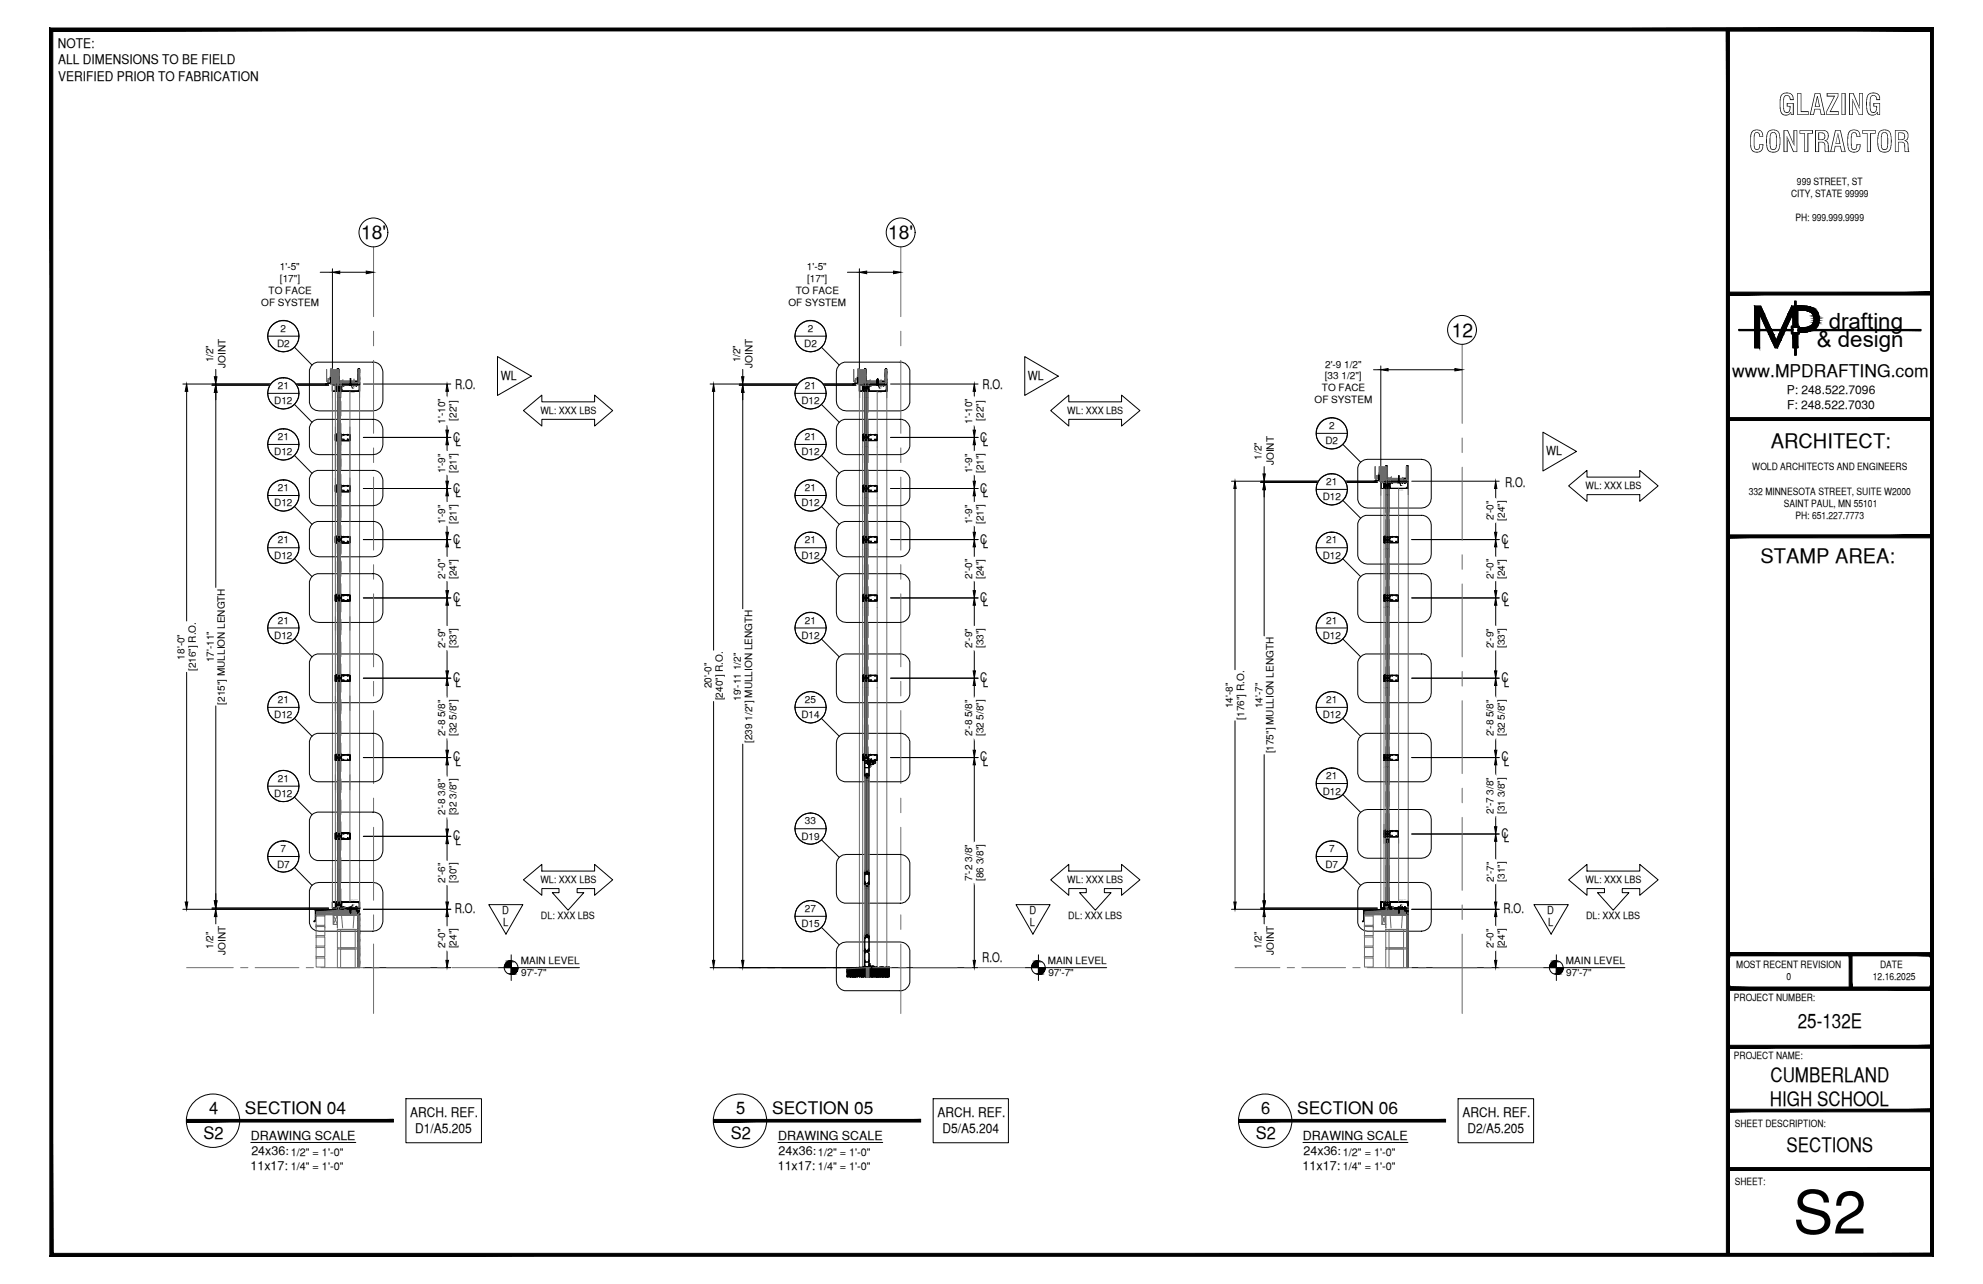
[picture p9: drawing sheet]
<svg xmlns="http://www.w3.org/2000/svg" width="432mm" height="279mm" viewBox="0 0 432 279" stroke-linecap="round" stroke-linejoin="round" font-family="sans-serif">
<defs><g id="words">
<text font-size="13.1" x="390.5" y="268.4">S2</text>
<g font-size="6.3">
<text x="387.2" y="25">GLAZING</text>
<text x="380.8" y="33.1">CONTRACTOR</text>
</g>
<g font-size="4.9">
<text x="398.2" y="71.5">drafting</text>
<text x="395.6" y="75.5">&amp; design</text>
</g>
<g font-size="4.4">
<text x="385.6" y="97.5">ARCHITECT:</text>
<text x="383.3" y="122.5">STAMP AREA:</text>
<text x="391.5" y="223.7">25-132E</text>
<text x="385.5" y="235.4">CUMBERLAND</text>
<text x="385.4" y="240.7">HIGH SCHOOL</text>
<text x="389" y="250.7">SECTIONS</text>
</g>
<g font-size="4.2">
<text x="78.6" y="52.1">18'</text>
<text x="193.4" y="52.1">18'</text>
<text x="316.1" y="73.3">12</text>
</g>
<g font-size="3.8">
<text x="377.2" y="82">www.MPDRAFTING.com</text>
<text x="45.5" y="242.5">4</text>
<text x="53.3" y="242.3">SECTION 04</text>
<text x="160.3" y="242.5">5</text>
<text x="168.1" y="242.3">SECTION 05</text>
<text x="274.6" y="242.5">6</text>
<text x="282.4" y="242.3">SECTION 06</text>
<text x="44.3" y="247.8">S2</text>
<text x="159.1" y="247.8">S2</text>
<text x="273.4" y="247.8">S2</text>
</g>
<g font-size="2.9">
<text x="12.6" y="10.4">NOTE:</text>
<text x="12.7" y="14">ALL DIMENSIONS TO BE FIELD</text>
<text x="12.7" y="17.5">VERIFIED PRIOR TO FABRICATION</text>
<text x="99.1" y="84.6">R.O.</text>
<text x="213.9" y="84.6">R.O.</text>
<text x="98.7" y="96.1">C</text>
<text x="99.2" y="97">L</text>
<text x="213.4" y="96.1">C</text>
<text x="214" y="97">L</text>
<text x="98.7" y="107.2">C</text>
<text x="213.4" y="107.2">C</text>
<text x="327.7" y="105.9">R.O.</text>
<text x="99.2" y="108.1">L</text>
<text x="214" y="108.1">L</text>
<text x="98.7" y="118.3">C</text>
<text x="99.2" y="119.3">L</text>
<text x="213.4" y="118.3">C</text>
<text x="214" y="119.3">L</text>
<text x="327" y="118.3">C</text>
<text x="327.5" y="119.3">L</text>
<text x="98.7" y="131">C</text>
<text x="99.2" y="132">L</text>
<text x="213.4" y="131">C</text>
<text x="214" y="132">L</text>
<text x="327" y="131">C</text>
<text x="327.5" y="132">L</text>
<text x="98.7" y="148.5">C</text>
<text x="99.2" y="149.4">L</text>
<text x="213.4" y="148.5">C</text>
<text x="214" y="149.4">L</text>
<text x="327" y="148.5">C</text>
<text x="327.5" y="149.4">L</text>
<text x="98.7" y="165.7">C</text>
<text x="99.2" y="166.7">L</text>
<text x="213.4" y="165.7">C</text>
<text x="214" y="166.7">L</text>
<text x="327" y="165.7">C</text>
<text x="327.5" y="166.7">L</text>
<text x="98.7" y="182.8">C</text>
<text x="99.2" y="183.8">L</text>
<text x="327" y="182.3">C</text>
<text x="327.5" y="183.3">L</text>
<text x="99.1" y="198.8">R.O.</text>
<text x="327.4" y="198.8">R.O.</text>
<text x="213.9" y="209.4">R.O.</text>
<text x="89.3" y="243.1">ARCH. REF.</text>
<text x="204.2" y="243.1">ARCH. REF.</text>
<text x="318.5" y="243.1">ARCH. REF.</text>
<text x="90.4" y="246.6">D1/A5.205</text>
<text x="205.2" y="246.6">D5/A5.204</text>
<text x="319.5" y="246.6">D2/A5.205</text>
</g>
<g font-size="2.7">
<text x="109" y="82.7">WL</text>
<text x="223.8" y="82.7">WL</text>
<text x="336.7" y="99.1">WL</text>
<text x="54.6" y="248">DRAWING SCALE</text>
<text x="54.7" y="251.3">24x36:</text>
<text x="169.4" y="248">DRAWING SCALE</text>
<text x="169.5" y="251.3">24x36:</text>
<text x="283.7" y="248">DRAWING SCALE</text>
<text x="283.8" y="251.3">24x36:</text>
<text x="54.5" y="254.6">11x17:</text>
<text x="169.4" y="254.6">11x17:</text>
<text x="283.7" y="254.6">11x17:</text>
</g>
<g font-size="2.6">
<text x="389.1" y="85.8">P: 248.522.7096</text>
<text x="389.1" y="89">F: 248.522.7030</text>
</g>
<g font-size="2.4">
<text x="109.3" y="198.9">D</text>
<text x="109.5" y="201.4">L</text>
<text x="224.2" y="198.9">D</text>
<text x="224.3" y="201.4">L</text>
<text x="336.9" y="198.9">D</text>
<text x="337.1" y="201.4">L</text>
<text x="63.3" y="251.5">1/2&quot; = 1'-0&quot;</text>
<text x="178.1" y="251.5">1/2&quot; = 1'-0&quot;</text>
<text x="292.4" y="251.5">1/2&quot; = 1'-0&quot;</text>
<text x="63.3" y="254.6">1/4&quot; = 1'-0&quot;</text>
<text x="178.1" y="254.6">1/4&quot; = 1'-0&quot;</text>
<text x="292.4" y="254.6">1/4&quot; = 1'-0&quot;</text>
</g>
<g font-size="2.2">
<text x="391.3" y="40.2">999 STREET, ST</text>
<text x="390" y="42.9">CITY, STATE 99999</text>
<text x="391" y="48.2">PH: 999.999.9999</text>
<text x="61" y="58.8">1'-5&quot;</text>
<text x="175.7" y="58.8">1'-5&quot;</text>
<text x="58.5" y="63.9">TO FACE</text>
<text x="61" y="61.3">[17&quot;]</text>
<text x="173.3" y="63.9">TO FACE</text>
<text x="175.8" y="61.3">[17&quot;]</text>
<text x="56.9" y="66.6">OF SYSTEM</text>
<text x="171.7" y="66.6">OF SYSTEM</text>
<text x="60.3" y="75.5">D2</text>
<text x="61.1" y="72.2">2</text>
<text x="175.1" y="75.5">D2</text>
<text x="175.9" y="72.2">2</text>
<text x="46.4" y="78.9" transform="rotate(-90 46.4 78.9)">1/2&quot;</text>
<text x="49.1" y="80" transform="rotate(-90 49.1 80)">JOINT</text>
<text x="161.2" y="78.9" transform="rotate(-90 161.2 78.9)">1/2&quot;</text>
<text x="163.8" y="80" transform="rotate(-90 163.8 80)">JOINT</text>
<text x="288.5" y="82.4">[33 1/2&quot;]</text>
<text x="288.5" y="80">2'-9 1/2&quot;</text>
<text x="59.7" y="87.9">D12</text>
<text x="60.5" y="84.6">21</text>
<text x="117.7" y="90">WL: XXX LBS</text>
<text x="174.5" y="87.9">D12</text>
<text x="175.3" y="84.6">21</text>
<text x="232.4" y="90">WL: XXX LBS</text>
<text x="286.3" y="87.8">OF SYSTEM</text>
<text x="287.8" y="85.1">TO FACE</text>
<text x="60.5" y="95.8">21</text>
<text x="96.9" y="92.2" transform="rotate(-90 96.9 92.2)">1'-10&quot;</text>
<text x="99.4" y="91.6" transform="rotate(-90 99.4 91.6)">[22&quot;]</text>
<text x="175.3" y="95.8">21</text>
<text x="211.7" y="92.2" transform="rotate(-90 211.7 92.2)">1'-10&quot;</text>
<text x="214.1" y="91.6" transform="rotate(-90 214.1 91.6)">[22&quot;]</text>
<text x="289.4" y="93.3">2</text>
<text x="59.7" y="99.1">D12</text>
<text x="174.5" y="99.1">D12</text>
<text x="274.7" y="100" transform="rotate(-90 274.7 100)">1/2&quot;</text>
<text x="277.4" y="101.2" transform="rotate(-90 277.4 101.2)">JOINT</text>
<text x="288.6" y="96.7">D2</text>
<text x="60.5" y="106.9">21</text>
<text x="96.9" y="103" transform="rotate(-90 96.9 103)">1'-9&quot;</text>
<text x="99.4" y="102.9" transform="rotate(-90 99.4 102.9)">[21&quot;]</text>
<text x="175.3" y="106.9">21</text>
<text x="211.7" y="103" transform="rotate(-90 211.7 103)">1'-9&quot;</text>
<text x="214.1" y="102.9" transform="rotate(-90 214.1 102.9)">[21&quot;]</text>
<text x="288.8" y="105.5">21</text>
<text x="345.2" y="106.4">WL: XXX LBS</text>
<text x="380.8" y="107.6">332 MINNESOTA STREET, SUITE W2000</text>
<text x="381.6" y="102.3">WOLD ARCHITECTS AND ENGINEERS</text>
<text x="59.7" y="110.2">D12</text>
<text x="174.5" y="110.2">D12</text>
<text x="288" y="108.8">D12</text>
<text x="325.2" y="113.2" transform="rotate(-90 325.2 113.2)">2'-0&quot;</text>
<text x="327.7" y="113.3" transform="rotate(-90 327.7 113.3)">[24&quot;]</text>
<text x="388.4" y="110.3">SAINT PAUL, MN 55101</text>
<text x="391" y="113">PH: 651.227.7773</text>
<text x="60.5" y="118.2">21</text>
<text x="96.9" y="114.1" transform="rotate(-90 96.9 114.1)">1'-9&quot;</text>
<text x="99.4" y="114" transform="rotate(-90 99.4 114)">[21&quot;]</text>
<text x="175.3" y="118.2">21</text>
<text x="211.7" y="114.1" transform="rotate(-90 211.7 114.1)">1'-9&quot;</text>
<text x="214.1" y="114" transform="rotate(-90 214.1 114)">[21&quot;]</text>
<text x="288.8" y="118.2">21</text>
<text x="59.7" y="121.5">D12</text>
<text x="96.9" y="125.9" transform="rotate(-90 96.9 125.9)">2'-0&quot;</text>
<text x="99.4" y="126" transform="rotate(-90 99.4 126)">[24&quot;]</text>
<text x="174.5" y="121.5">D12</text>
<text x="211.7" y="125.9" transform="rotate(-90 211.7 125.9)">2'-0&quot;</text>
<text x="214.1" y="126" transform="rotate(-90 214.1 126)">[24&quot;]</text>
<text x="288" y="121.5">D12</text>
<text x="325.2" y="125.9" transform="rotate(-90 325.2 125.9)">2'-0&quot;</text>
<text x="327.7" y="126" transform="rotate(-90 327.7 126)">[24&quot;]</text>
<text x="60.5" y="135.7">21</text>
<text x="175.3" y="135.7">21</text>
<text x="288.8" y="135.7">21</text>
<text x="40.2" y="143.5" transform="rotate(-90 40.2 143.5)">18'-0&quot;</text>
<text x="59.7" y="139">D12</text>
<text x="96.9" y="141" transform="rotate(-90 96.9 141)">2'-9&quot;</text>
<text x="99.4" y="141" transform="rotate(-90 99.4 141)">[33&quot;]</text>
<text x="174.5" y="139">D12</text>
<text x="211.7" y="141" transform="rotate(-90 211.7 141)">2'-9&quot;</text>
<text x="214.1" y="141" transform="rotate(-90 214.1 141)">[33&quot;]</text>
<text x="288" y="139">D12</text>
<text x="325.2" y="141" transform="rotate(-90 325.2 141)">2'-9&quot;</text>
<text x="327.7" y="141" transform="rotate(-90 327.7 141)">[33&quot;]</text>
<text x="42.6" y="146" transform="rotate(-90 42.6 146)">[216&quot;] R.O.</text>
<text x="46.5" y="144.1" transform="rotate(-90 46.5 144.1)">17'-11&quot;</text>
<text x="154.9" y="149.8" transform="rotate(-90 154.9 149.8)">20'-0&quot;</text>
<text x="49" y="153.4" transform="rotate(-90 49 153.4)">[215&quot;] MULLION LENGTH</text>
<text x="60.5" y="153">21</text>
<text x="157.4" y="152.4" transform="rotate(-90 157.4 152.4)">[240&quot;] R.O.</text>
<text x="161.3" y="152.5" transform="rotate(-90 161.3 152.5)">19'-11 1/2&quot;</text>
<text x="175.3" y="153">25</text>
<text x="268.5" y="154.1" transform="rotate(-90 268.5 154.1)">14'-8&quot;</text>
<text x="274.9" y="154.1" transform="rotate(-90 274.9 154.1)">14'-7&quot;</text>
<text x="288.8" y="153">21</text>
<text x="59.7" y="156.3">D12</text>
<text x="96.9" y="160.2" transform="rotate(-90 96.9 160.2)">2'-8 5/8&quot;</text>
<text x="99.4" y="160.2" transform="rotate(-90 99.4 160.2)">[32 5/8&quot;]</text>
<text x="163.8" y="161.7" transform="rotate(-90 163.8 161.7)">[239 1/2&quot;] MULLION LENGTH</text>
<text x="174.5" y="156.3">D14</text>
<text x="211.7" y="160.2" transform="rotate(-90 211.7 160.2)">2'-8 5/8&quot;</text>
<text x="214.1" y="160.2" transform="rotate(-90 214.1 160.2)">[32 5/8&quot;]</text>
<text x="270.9" y="156.6" transform="rotate(-90 270.9 156.6)">[176&quot;] R.O.</text>
<text x="288" y="156.3">D12</text>
<text x="325.2" y="160.2" transform="rotate(-90 325.2 160.2)">2'-8 5/8&quot;</text>
<text x="327.7" y="160.2" transform="rotate(-90 327.7 160.2)">[32 5/8&quot;]</text>
<text x="277.3" y="164" transform="rotate(-90 277.3 164)">[175&quot;] MULLION LENGTH</text>
<text x="59.7" y="173.4">D12</text>
<text x="60.5" y="170.1">21</text>
<text x="288" y="172.9">D12</text>
<text x="288.8" y="169.5">21</text>
<text x="96.9" y="177.4" transform="rotate(-90 96.9 177.4)">2'-8 3/8&quot;</text>
<text x="99.4" y="177.4" transform="rotate(-90 99.4 177.4)">[32 3/8&quot;]</text>
<text x="175.3" y="179.4">33</text>
<text x="325.2" y="177.1" transform="rotate(-90 325.2 177.1)">2'-7 3/8&quot;</text>
<text x="327.7" y="177.2" transform="rotate(-90 327.7 177.2)">[31 3/8&quot;]</text>
<text x="61.1" y="185.4">7</text>
<text x="174.5" y="182.7">D19</text>
<text x="289.4" y="185.4">7</text>
<text x="60.3" y="188.8">D7</text>
<text x="211.7" y="191.7" transform="rotate(-90 211.7 191.7)">7'-2 3/8&quot;</text>
<text x="214.1" y="191.7" transform="rotate(-90 214.1 191.7)">[86 3/8&quot;]</text>
<text x="288.6" y="188.8">D7</text>
<text x="325.3" y="191.8" transform="rotate(-90 325.3 191.8)">2'-7&quot;</text>
<text x="327.7" y="191.8" transform="rotate(-90 327.7 191.8)">[31&quot;]</text>
<text x="96.9" y="192.1" transform="rotate(-90 96.9 192.1)">2'-6&quot;</text>
<text x="99.4" y="192.1" transform="rotate(-90 99.4 192.1)">[30&quot;]</text>
<text x="117.7" y="192.2">WL: XXX LBS</text>
<text x="232.4" y="192.2">WL: XXX LBS</text>
<text x="345.2" y="192.2">WL: XXX LBS</text>
<text x="117.8" y="200">DL: XXX LBS</text>
<text x="174.5" y="201.7">D15</text>
<text x="175.3" y="198.4">27</text>
<text x="232.6" y="200">DL: XXX LBS</text>
<text x="345.4" y="200">DL: XXX LBS</text>
<text x="46.4" y="206.5" transform="rotate(-90 46.4 206.5)">1/2&quot;</text>
<text x="49.1" y="207.7" transform="rotate(-90 49.1 207.7)">JOINT</text>
<text x="96.9" y="206.4" transform="rotate(-90 96.9 206.4)">2'-0&quot;</text>
<text x="99.4" y="206.4" transform="rotate(-90 99.4 206.4)">[24&quot;]</text>
<text x="113.4" y="209.8">MAIN LEVEL</text>
<text x="228.2" y="209.8">MAIN LEVEL</text>
<text x="274.7" y="206.5" transform="rotate(-90 274.7 206.5)">1/2&quot;</text>
<text x="277.4" y="207.7" transform="rotate(-90 277.4 207.7)">JOINT</text>
<text x="325.2" y="206.4" transform="rotate(-90 325.2 206.4)">2'-0&quot;</text>
<text x="327.7" y="206.4" transform="rotate(-90 327.7 206.4)">[24&quot;]</text>
<text x="341" y="209.8">MAIN LEVEL</text>
<text x="113.5" y="212.5">97'-7&quot;</text>
<text x="228.3" y="212.5">97'-7&quot;</text>
<text x="341.1" y="212.5">97'-7&quot;</text>
<text x="378.1" y="210.6">MOST RECENT REVISION</text>
<text x="389" y="213.3">0</text>
<text x="407.8" y="213.2">12.16.2025</text>
<text x="409.4" y="210.6">DATE</text>
<text x="377.6" y="217.8">PROJECT NUMBER:</text>
<text x="377.6" y="230.4">PROJECT NAME:</text>
<text x="377.8" y="245.2">SHEET DESCRIPTION:</text>
<text x="377.8" y="257.9">SHEET:</text>
</g>
</g></defs>
<!-- layer: GLASS -->
<g fill="none" stroke="#000" stroke-width=".22">
<path d="M73.5 85.2h.6v9.4h-.6zM73.5 95.9h.6v9.8h-.6zM73.6 84.9h.1v9.9h-.1zM73.6 94.3v11.6h.1v-11.6M74 84.9h.1v9.9h-.1zM74 94.3v11.6h.1v-11.6M188.3 85.2h.5v9.4h-.5zM188.3 95.9h.5v9.8h-.5zM188.3 84.9h.2v9.9h-.2zM188.3 95.6h.2v10.3h-.2zM188.7 84.9h.2v9.9h-.2zM188.7 95.6h.2v10.3h-.2z"/>
<path d="M73.5 107h.6v9.8h-.6zM73.5 118.1h.6v11.4h-.6zM73.5 119.7h.6v9.8h-.6zM73.6 102.2v-6.6h.1v6.6M73.6 113.3v-6.6h.1v6.6M73.6 105.4v11.6h.1v-11.6M73.6 118.1v11.6h.1v-11.6M74 102.2v-6.6h.1v6.6M74 113.3v-6.6h.1v6.6M74 105.4v11.6h.1v-11.6M74 118.1v11.6h.1v-11.6M188.3 107h.5v9.8h-.5z"/>
<path d="M188.3 118.1h.5v11.4h-.5zM188.3 106.7h.2v10.3h-.2zM188.3 117.8h.2v11.9h-.2zM188.7 106.7h.2v10.3h-.2zM188.7 117.8h.2v11.9h-.2zM301.9 106.3h.5v10.5h-.5zM301.9 118.1h.5v11.4h-.5zM301.9 107.8v-1.8h.1v1.8M301.9 107.7v9.3h.1v-9.3M301.9 117.8h.1v11.9h-.1zM302.3 107.8v-1.8h.1v1.8M302.3 107.7v9.3h.1v-9.3"/>
<path d="M302.3 117.8h.1v11.9h-.1zM73.5 130.8h.6v16.1h-.6zM73.5 137.2h.6v9.7h-.6zM73.6 124.5v-6.7h.1v6.7M73.6 137.2v-6.7h.1v6.7M73.6 135.6v11.6h.1v-11.6M74 124.5v-6.7h.1v6.7M74 137.2v-6.7h.1v6.7M74 135.6v11.6h.1v-11.6M188.3 130.8h.5v16.1h-.5zM188.3 130.5h.2v16.7h-.2zM188.7 130.5h.2v16.7h-.2z"/>
<path d="M301.9 130.8h.5v16.1h-.5zM301.9 132.2v-1.7h.1v1.7M301.9 132.1v15.1h.1v-15.1M302.3 132.2v-1.7h.1v1.7M302.3 132.1v15.1h.1v-15.1M73.5 148.3h.6v15.9h-.6zM73.5 154.4h.6v9.8h-.6zM73.6 154.6v-6.6h.1v6.6M73.6 152.8v11.7h.1v-11.7M74 154.6v-6.6h.1v6.6M74 152.8v11.7h.1v-11.7M188.3 148.3h.5v15.9h-.5z"/>
<path d="M188.3 148h.2v16.5h-.2zM188.7 148h.2v16.5h-.2zM301.9 148.3h.5v15.9h-.5zM301.9 148h.1v16.5h-.1zM302.3 148h.1v16.5h-.1zM73.5 165.5h.6v15.8h-.6zM73.5 171.5h.6v9.8h-.6zM73.6 171.9v-6.7h.1v6.7M73.6 170v11.6h.1v-11.6M74 171.9v-6.7h.1v6.7M74 170v11.6h.1v-11.6M188.5 169.1h.2v20.7h-.2z"/>
<path d="M188.6 169h.3M188.9 169.1h.1v20.7h-.1zM301.9 165.5h.5v15.3h-.5zM301.9 165.2h.1v15.8h-.1zM302.3 165.2h.1v15.8h-.1zM73.5 182.6h.6v13.7h-.6zM73.6 182.4h.1v14.1h-.1zM74 182.4h.1v14.1h-.1zM188.5 192.7h.2v10.9h-.2zM188.6 192.6h.3M188.6 189.8h.3M188.9 192.7h.1v10.9h-.1z"/>
<path d="M301.9 182.1h.5v14.2h-.5zM301.9 181.9h.1v14.6h-.1zM301.9 182.6h.5v13.7h-.5zM302.3 181.9h.1v14.6h-.1zM188.6 203.5h.3"/>
</g>
<!-- layer: ROUGH OPENING -->
<path d="M72.4 83.6h5.9M187.1 83.6h6M300.7 104.7h5.9M72.4 197.9h5.9M300.7 197.9h5.9M187.1 210.6h6" fill="none" stroke="#000" stroke-width=".22"/>
<!-- layer: COMPONENTS -->
<g fill="none" stroke="#000" stroke-width=".22">
<path d="M72.4 83.8h5.9v1.4h-5.9zM72.4 83.9v1.2M72.5 83.9h.5M72.5 85.1h.5M73 94.6h3.2v1.3h-3.2zM73 94.6v1.3h3.2v-1.3h-3.2h3.2v1.3h-3.2zM73 95.8v-1.2h.4h-.3v1.2h.3M73 83.9v1.2M73 95.9h.4M73.3 83.9h.1M73.3 83.8h.1M73.3 83.9h-.3v1.2h.4"/>
<path d="M73.3 94.6h.1M73.4 83.8h-1v1.4h1M73.4 95.8h.1M73.4 95.9h.1M73.5 84.3h.3l-.1 .2M73.5 84.4l.2 .1M73.7 84.5h.1M73.7 84.5l-.2 .1M73.7 84.3h.1M73.8 84.5v.1h-.3M74.2 84.3v.2M74.2 84.5v.1"/>
<path d="M74.2 84l.1 .1M74.2 84.6l.2 .1M74.2 85h.1M74.2 95.4h.1M74.2 95.1v.3M74.2 95h.1M74.2 94.7l.1 .1M74.2 95.4h.2M74.3 83.9l4-.1v1.4l-.2-.2h.1v-1.1h-.5M74.3 84.9v.1M74.3 94.7l-.1-.1h2v1.2M74.3 83.9h.1"/>
<path d="M74.3 84h.1M74.3 84.8l-.1 .2M74.3 85h.1M74.3 85.1h.1M74.3 95.6l-.1 .3h2M74.3 95.8h.1M74.3 95.7h.1M74.3 94.9h.1M74.3 94.7h.1M74.3 94.6h.1M74.3 95h.1M74.3 95.1l.1 .3"/>
<path d="M74.4 84.3h-.2M74.4 84.9v.3l-.2-.1M74.4 84.7h.1M74.4 84.3v.3M74.4 84.3h.1M74.4 94.9l-.2 .2M74.4 95.5h.1M74.4 83.9v.2M74.4 84.1v.1M74.4 84.8h.1M74.4 94.6v.1M74.4 95.6v.2"/>
<path d="M74.4 84v.1M74.4 94.7v.1M74.4 84.9h.1M74.4 84.7v.2M74.4 84.1h.1M74.4 83.9l.3 .1M74.4 95.8h.1M74.4 94.6l.3 .1M74.4 94.7h.1M74.4 95.6h.1M74.4 84.1v.2M74.4 94.8v.2"/>
<path d="M74.4 95.4v.2M74.4 95.8h.3M74.7 95.8h.1M74.7 95.7v.1M74.7 84h.1M74.7 95.7h.1M74.7 94.7h.1M74.8 83.9h.1M74.8 95.8h.1M74.8 94.7h.1M74.8 95.7l.1 .1M74.9 83.9v.1"/>
<path d="M74.9 94.6v.1M74.9 95.7h.1M74.9 83.9h2.1M74.9 95.8h.1M74.9 94.6l.7 .1M74.9 95.8h.7M75.6 95.8h.1M75.6 95.7v.1M75.7 95.7h.1M75.7 94.7h.1M75.8 95.8h.1M75.8 95.7h.1"/>
<path d="M75.8 94.7h.1M75.8 95.7v.1M75.8 94.6v.1M75.9 95.8h.1M75.9 94.6h.2v1.2M75.9 95.8h.2M77 83.9h.1M77 84h.1M77.1 83.9l.4 .1M77.5 84h.1M77.6 84h.1M77.6 83.9h.1"/>
<path d="M77.7 83.9l-.1 .1M77.7 84h.1M187.1 83.8h6v1.4h-6zM187.2 83.9h.6v1.2h-.6zM187.8 94.6h3.2v1.3h-3.2zM187.8 94.6v1.2v-1.2h.4M187.8 95.9h.4M187.9 94.6h.2M187.9 95.8h.2M188.1 83.9h.1M188.1 83.9h-.3v1.2h.3M188.2 83.8h.1"/>
<path d="M188.2 85.2h.1M188.2 85.1h.1M188.2 95.9h.1M188.2 95.8h.1M188.2 94.6h.1M188.2 83.9h.1M188.2 84.3h.4v.2M188.2 84.4l.3 .1M188.2 83.8h-1v1.4h1M188.5 84.5l-.3 .1M188.5 84.3h.1M188.5 84.5h.1"/>
<path d="M188.6 84.5v.1h-.4M189 84.5l.1 .2M189 95.1h.1M189 83.9v.1M189 84.9v.1M189 95.7v.1M189 94.6v.1M189 83.9l4.1-.1v1.4l-.3-.2M189 84.8l.1 .2M189 85h.1M189 95.6l.1 .1M189 95.1v.3"/>
<path d="M189 95h.1M189 94.7v.1M189 94.7h.1M189 95.4h.1M189.1 83.9h-.1M189.1 84l-.1 .1M189.1 84.1h.1M189.1 84.2h.1M189.1 84.3l-.1 .2M189.1 84.8h.1M189.1 85.1v.1M189.1 85.2h.1"/>
<path d="M189.1 95.8l-.1 .1h2M189.1 95.6h.1M189.1 94.9l-.1 .2M189.1 94.9h.1M189.1 94.8h.1M189.1 94.6h1.9v1.2M189.1 95h.1M189.1 95.1l.1 .3M189.2 85.2h.1M189.2 84.9v.3M189.2 84.7h.1M189.2 84.3v.3"/>
<path d="M189.2 84.3h.1M189.2 95.4h.1M189.2 95.8h.1M189.2 95.5h.1M189.2 84.1v.1M189.2 84.8h.1M189.2 94.9h.1M189.2 95.6v.2M189.2 95.8h.3M189.2 84v.1M189.2 94.7v.1M189.2 84.7v.2"/>
<path d="M189.2 84.1v.2M189.2 94.8v.2M189.2 95.4v.2M189.5 95.8h.1M189.5 84l-.3-.1v.2M189.5 95.7v.1M189.5 94.7l-.3-.1v.1M189.5 95.7h.1M189.5 94.7h.1M189.5 84h.1M189.6 83.9h.1M189.6 95.8h.1"/>
<path d="M189.6 94.7h.1M189.7 95.7v.1M189.7 83.9v.1M189.7 94.6v.1M189.7 84h.1M189.7 95.7h.1M189.7 94.7h.1M189.7 83.9h2.1M189.7 95.8h.1M189.7 94.6h.7v.1M189.7 95.8h.7M190.4 95.8h.1"/>
<path d="M190.4 95.7h.1M190.5 95.7l-.1 .1M190.6 95.8h.1M190.6 94.7h.1M190.6 95.7h.1M190.6 95.7v.1M190.6 94.6v.1M190.7 95.8h.1M190.7 95.8h.2M190.7 94.6h.2M190.9 95.8h.1M190.9 94.6v1.2"/>
<path d="M191.8 84h.1M191.9 83.9l.4 .1M192.3 84h.1M192.4 83.9h.1M192.4 84h.1M192.5 83.9l-.1 .1M192.5 83.9h.5v1.1h-.1M73 105.7h3.2v1.3h-3.2zM73 116.8h3.2v1.3h-3.2zM73 105.7v1.3h3.2v-1.3h-3.2h3.2v1.3h-3.2zM73 106.9v-1.2h.4h-.3v1.2h.3M73 116.8h3.2v1.3h-3.2v-1.3h3.2v1.3h-3.2v-1.3v1.3h3.2v-1.3z"/>
<path d="M73 118v-1.2h.4h-.3v1.2h.3M73 107h.4M73 118.1h.4M73.3 105.7h.1M73.3 116.8h.1M73.4 106.9h.1M73.4 107h.1M73.4 118h.1M73.4 118.1h.1M74.2 106.9v.1h2M74.2 106.5h.1M74.2 106.2v.3"/>
<path d="M74.2 106.1h.1M74.2 105.8l.1 .1M74.2 118v.1h2M74.2 117.6h.1M74.2 117.3v.3M74.2 117.2h.1M74.2 116.9l.1 .1M74.2 106.6h.2M74.2 117.7h.2M74.3 105.8l-.1-.1h2v1.2M74.3 116.9l-.1-.1h2v1.2M74.3 106.9h.1"/>
<path d="M74.3 106.7v.2M74.3 106.8h.1M74.3 106h.1M74.3 105.9h.1M74.3 105.7h.1M74.3 106.1h.1M74.3 106.2l.1 .3M74.3 118h.1M74.3 117.8v.2M74.3 117.9h.1M74.3 117.1h.1M74.3 117h.1"/>
<path d="M74.3 116.8h.1M74.3 117.2h.1M74.3 117.3l.1 .3M74.4 106l-.2 .2M74.4 117.1l-.2 .2M74.4 105.7v.2M74.4 106.6v.1M74.4 116.8v.2M74.4 117.7v.1M74.4 105.8v.1M74.4 116.9v.1M74.4 106.6v.3"/>
<path d="M74.4 117.8v.2M74.4 106.9h.1M74.4 105.7l.3 .1M74.4 105.9h.1M74.4 106.7h.1M74.4 118h.1M74.4 116.8l.3 .1M74.4 117h.1M74.4 117.9h.1M74.4 105.9v.2M74.4 106.5v.2M74.4 117v.2"/>
<path d="M74.4 117.6v.2M74.4 106.9h.3M74.4 118h.3M74.7 106.9h.1M74.7 118h.1M74.7 106.8v.1M74.7 117.9v.1M74.7 106.8h.1M74.7 105.9h.1M74.7 117.9h.1M74.7 117h.1M74.8 106.9h.1"/>
<path d="M74.8 105.8h.1M74.8 118h.1M74.8 116.9h.1M74.9 105.7l-.1 .1M74.9 116.8l-.1 .1M74.9 105.9h.1M74.9 117h.1M74.9 106.8v.1M74.9 106.9h.1M74.9 105.7l.7 .1M74.9 117.9v.1M74.9 118h.1"/>
<path d="M74.9 116.8l.7 .1M74.9 106.9h.7M74.9 118h.7M75.6 106.9h.1M75.6 118h.1M75.6 106.8v.1M75.6 117.9v.1M75.7 106.8h.1M75.7 105.9h.1M75.7 117.9h.1M75.7 117h.1M75.8 106.9h.1"/>
<path d="M75.8 105.9h.1M75.8 105.8h.1M75.8 118h.1M75.8 117h.1M75.8 116.9h.1M75.8 105.7v.1M75.8 116.8v.1M75.8 106.8v.1M75.8 117.9v.1M75.9 106.9h.1M75.9 105.7h.2v1.2M75.9 118h.1"/>
<path d="M75.9 116.8h.2v1.2M75.9 106.9h.2M75.9 118h.2M187.8 105.7h3.2v1.3h-3.2zM187.8 116.8h3.2v1.3h-3.2zM187.8 105.7v1.2v-1.2h.4M187.8 116.8v1.2v-1.2h.4M187.8 107h.4M187.8 118.1h.4M187.9 105.7h.2M187.9 116.8h.2M187.9 106.9h.2"/>
<path d="M187.9 118h.2M188.2 107h.1M188.2 106.9h.1M188.2 105.7h.1M188.2 118.1h.1M188.2 118h.1M188.2 116.8h.1M189 106.2h.1M189 117.3h.1M189 106.8v.1M189 105.7v.1M189 117.9v.1"/>
<path d="M189 116.8v.1M189 106.7l.1 .1M189 106.2v.3M189 106.1h.1M189 105.9h.1M189 105.8l.1 .1M189 117.8l.1 .1M189 117.3v.3M189 117.2h.1M189 117h.1M189 116.9l.1 .1M189 106.6h.1"/>
<path d="M189 117.7h.1M189.1 106.9l-.1 .1h2M189.1 106.7h.1M189.1 106l-.1 .2M189.1 106h.1M189.1 105.9h.1M189.1 105.7h1.9v1.2M189.1 106.1h.1M189.1 106.2l.1 .3M189.1 118l-.1 .1h2M189.1 117.8h.1M189.1 117.2l-.1 .1"/>
<path d="M189.1 117.1h.1M189.1 117h.1M189.1 116.8h1.9v1.2M189.1 117.2h.1M189.1 117.3l.1 .3M189.2 106.6h.1M189.2 106.9h.1M189.2 117.7h.1M189.2 118h.1M189.2 106h.1M189.2 106.6v.1M189.2 117.1v.1"/>
<path d="M189.2 117.7v.1M189.2 106.9h.3M189.2 118h.3M189.2 105.8v.1M189.2 116.9v.1M189.2 106.6v.3M189.2 117.8v.2M189.2 105.9v.2M189.2 106.5v.2M189.2 117v.2M189.2 117.6v.2M189.5 106.9h.1"/>
<path d="M189.5 118h.1M189.5 106.8v.1M189.5 105.8l-.3-.1v.2M189.5 117.9v.1M189.5 116.9l-.3-.1v.2M189.5 106.8h.1M189.5 105.9h.1M189.5 117.9h.1M189.5 117h.1M189.6 106.9h.1M189.6 105.8h.1M189.6 118h.1"/>
<path d="M189.6 116.9h.1M189.7 106.8v.1M189.7 117.9v.1M189.7 105.7v.1M189.7 116.8v.1M189.7 106.8h.1M189.7 105.9h.1M189.7 117.9h.1M189.7 117h.1M189.7 106.9h.1M189.7 105.7l.8 .1M189.7 118h.1"/>
<path d="M189.7 116.8l.8 .1M189.7 106.9h.7M189.7 118h.7M190.4 106.9h.1M190.4 106.8v.1M190.4 118h.1M190.4 117.9v.1M190.4 105.9h.1M190.4 117h.1M190.6 106.9h.1M190.6 105.8h.1M190.6 118h.1"/>
<path d="M190.6 116.9h.1M190.6 105.9h.1M190.6 117h.1M190.6 105.7v.1M190.6 116.8v.1M190.6 106.8v.1M190.6 117.9v.1M190.7 106.9h.1M190.7 118h.1M190.7 106.9h.2M190.7 105.7h.2M190.7 118h.2"/>
<path d="M190.7 116.8h.2M190.9 106.9h.1M190.9 118h.1M190.9 105.7v1.2M190.9 116.8v1.2M300.7 105h5.9v1.3h-5.9zM300.7 106.2v-1.2h.6v1.2M300.7 106.3h.6M301.3 116.8h3.2v1.3h-3.2zM301.3 106.2h.1M301.3 105v1.2M301.4 106.2h.1"/>
<path d="M301.4 118.1h.4M301.4 105h.2M301.6 105h.1M301.6 106.2l-.2 .1M301.6 116.8h-.2v1.2h.2M301.7 105h.1M301.7 106.2v.1M301.7 118.1h.1M301.7 118h.1M301.7 116.8h.1M301.8 105.6h.2v.1h-.2M301.8 105.8h.1"/>
<path d="M301.8 105h-1.1v1.3h1.1M301.8 118h.1M301.8 116.8h-.4v1.2M301.9 105.5h-.1M301.9 105.6h.1M301.9 105.7h.1M302 105.5h.1M302 105.8h.1M302 105.7h.1M302.1 105.5v.3M302.5 105.7l.1 .3M302.5 117.5v.1"/>
<path d="M302.5 105.1v-.1h4.1v1.3l-.2-.1h.2v-1.1M302.5 105.2l.1 .1M302.5 105.4h.1M302.5 105.5h.1M302.5 105.5v.2M302.5 105.8h.1M302.5 105.7h.1M302.5 106.2l.1 .1M302.5 117.7h.1M302.5 117.3v.2M302.5 117.3h.1M302.5 117v.1l.1-.1"/>
<path d="M302.5 116.8h2v1.2M302.5 118v.1h2M302.6 105v.1M302.6 117.9v.1M302.6 116.8v.1M302.6 105.1h.1M302.6 105.2h.1M302.6 105.3h.1M302.6 105.5h.1M302.6 105.9h.1M302.6 106h.1M302.6 106.2h.1"/>
<path d="M302.6 106.3h.1M302.6 118h.1M302.6 117.9h.1M302.6 117.8h.1M302.6 117.6h.1M302.6 117.2h.1M302.6 117.1h.1M302.6 116.9v.1M302.6 116.8h.1M302.6 106h-.1v.1M302.6 105.9l.1 .1M302.6 117.7l-.1 .2"/>
<path d="M302.6 117.1l-.1 .2M302.6 117.3l.1 .5M302.7 116.9h.3M302.7 106v.1M302.7 117.8h.1M302.7 105.3l-.1 .5M302.7 105.1v.1M302.7 105l.3 .1M302.7 118h.1M302.7 117l-.1 .2M302.7 118h.3M302.7 106.1v.1"/>
<path d="M302.7 117.9v.1M303 105.1h.1M303 118h.1M303 117.9v.1M303.1 105.2h.1M303.1 117.9h.1M303.1 117h.1M303.1 105.1h.1M303.1 118h.1M303.1 117.9l.1 .1M303.1 116.9h.1M303.2 105v.1"/>
<path d="M303.2 116.8v.1M303.3 105.1h.1M303.3 118h.1M303.3 116.8l.6 .1M303.3 118h.6M303.3 105h1.9M303.9 118h.1M303.9 117.9v.1M304 117.9h.1M304 117h.1M304 118h.1M304 116.9h.1"/>
<path d="M304.1 116.8v.1M304.1 117h.1M304.2 117.9l-.1 .1M304.2 118h.1M304.2 116.8h.2v1.2M304.2 118h.2M305.2 105.1h.1M305.3 105.1l.1 .1M305.3 105.1h.1M305.4 105.1h.1M305.4 105l.4 .1M305.8 105.1h.1"/>
<path d="M305.8 105.2h.1M305.9 105.1h.1M305.9 105.2h.1M306 105.1h.1M306.5 105l-.5 .1M306.5 105.1h.1M73 129.5h3.2v1.3h-3.2zM73 129.5h3.2v1.3h-3.2v-1.3h3.2v1.3h-3.2v-1.3v1.3h3.2v-1.3zM73 130.7v-1.2h.4h-.3v1.2h.3M73 130.8h.4M73.3 129.5h.1M73.4 130.7h.1"/>
<path d="M73.4 130.8h.1M74.2 130.3h.1M74.2 130v.3M74.2 129.9h.1M74.2 129.5h2v1.2M74.2 130.4h.2M74.3 129.5v.2M74.3 130.5l-.1 .3h2M74.3 130.7h.1M74.3 130.6h.1M74.3 129.8h.1M74.3 129.7h.1"/>
<path d="M74.3 129.5h.1M74.3 129.9h.1M74.3 130l.1 .3M74.4 129.8l-.2 .2M74.4 129.5v.2M74.4 130.4v.1M74.4 129.6v.3M74.4 130.7h.1M74.4 129.5l.3 .1M74.4 129.7h.1M74.4 130.3v.4M74.4 130.6h.1"/>
<path d="M74.4 130.7h.3M74.7 130.7h.1M74.7 130.6v.1M74.7 130.6h.1M74.7 129.7h.1M74.8 130.7h.1M74.8 129.6h.1M74.9 129.5l-.1 .1M74.9 129.7h.1M74.9 130.6v.1M74.9 130.7h.1M74.9 129.5l.7 .1"/>
<path d="M74.9 130.7h.7M75.6 130.7h.1M75.6 130.6v.1M75.7 130.6h.1M75.7 129.7h.1M75.8 130.7h.1M75.8 129.7h.1M75.8 129.6h.1M75.8 129.5v.1M75.8 130.6v.1M75.9 130.7h.1M75.9 129.5h.2v1.2"/>
<path d="M75.9 130.7h.2M187.8 129.5h3.2v1.3h-3.2zM187.8 129.5v1.2v-1.2h.4M187.8 130.8h.4M187.9 129.5h.2M187.9 130.7h.2M188.2 130.8h.1M188.2 130.7h.1M188.2 129.5h.1M189 130h.1M189 130.6v.1M189 129.5v.1"/>
<path d="M189 130.5l.1 .1M189 130v.3M189 129.9h.1M189 129.7h.1M189 129.6l.1 .1M189 130.4h.1M189.1 130.7l-.1 .1h2M189.1 130.5h.1M189.1 129.9l-.1 .1M189.1 129.8h.1M189.1 129.7h.1M189.1 129.5h1.9v1.2"/>
<path d="M189.1 129.9h.1M189.1 130l.1 .3M189.2 130.4h.1M189.2 130.7h.1M189.2 129.8v.1M189.2 130.4v.1M189.2 130.7h.3M189.2 129.6v.3M189.2 130.3v.4M189.5 130.7h.1M189.5 130.6v.1M189.5 129.6l-.3-.1v.2"/>
<path d="M189.5 130.6h.1M189.5 129.7h.1M189.6 130.7h.1M189.6 129.6h.1M189.7 130.6v.1M189.7 129.5v.1M189.7 130.6h.1M189.7 129.7h.1M189.7 130.7h.1M189.7 129.5l.8 .1M189.7 130.7h.7M190.4 130.7h.1"/>
<path d="M190.4 130.6v.1M190.4 129.7h.1M190.6 130.7h.1M190.6 129.6h.1M190.6 129.7h.1M190.6 129.5v.1M190.6 130.6v.1M190.7 130.7h.1M190.7 130.7h.2M190.7 129.5h.2M190.9 130.7h.1M190.9 129.5v1.2"/>
<path d="M301.3 129.5h3.2v1.3h-3.2zM301.4 130.8h.4M301.6 129.5h-.2v1.2h.2M301.7 130.8h.1M301.7 130.7h.1M301.7 129.5h.1M301.8 130.7h.1M301.8 129.5h-.4v1.2M302.5 130.2v.1M302.5 130.4h.1M302.5 130v.2M302.5 130h.1"/>
<path d="M302.5 129.7v.1l.1-.1M302.5 129.5h2v1.2M302.5 130.7v.1h2M302.6 130.6v.1M302.6 129.5v.2M302.6 130.7h.1M302.6 130.6h.1M302.6 130.5h.1M302.6 130.3h.1M302.6 129.9h.1M302.6 129.8h.1M302.6 129.5h.1"/>
<path d="M302.6 130.4l-.1 .2M302.6 129.8l-.1 .2M302.6 130l.1 .5M302.7 129.6l-.1 .3M302.7 130.7h.1M302.7 130.7h.3M302.7 130.6v.1M303 130.7h.1M303 130.6v.1M303 129.6l-.3-.1v.2M303.1 130.6h.1M303.1 129.7h.1"/>
<path d="M303.1 130.7h.1M303.1 130.6l.1 .1M303.1 129.6h.1M303.2 129.5v.1M303.3 130.7h.1M303.3 129.5l.6 .1M303.3 130.7h.6M303.9 130.7h.1M303.9 130.6v.1M304 130.6h.1M304 129.7h.1M304 130.7h.1"/>
<path d="M304 129.6h.1M304.1 129.5v.1M304.1 129.7h.1M304.2 130.6l-.1 .1M304.2 130.7h.1M304.2 129.5h.2v1.2M304.2 130.7h.2M73 146.9h3.2v1.4h-3.2zM73 146.9h3.2v1.4h-3.2v-1.4h3.2v1.4h-3.2v-1.4v1.4h3.2v-1.4zM73 148.2v-1.3h.4h-.3v1.3h.3M73 148.3h.4M73.3 146.9h.1"/>
<path d="M73.4 148.2h.1M73.4 148.3h.1M74.2 148.1v.2h2M74.2 147.8h.1M74.2 147.5v.3M74.2 147.4h.1M74.2 147.8h.2M74.3 148.1h.1M74.3 148v.2M74.3 147.3h.1M74.3 147.2l-.1-.3h2v1.3M74.3 147.1h.1"/>
<path d="M74.3 147h.1M74.3 147.4h.1M74.3 147.4l.1 .4M74.4 147.3l-.2 .2M74.4 147v.1M74.4 147.9v.1M74.4 147.1v.1M74.4 147.9v.2M74.4 148.1h.1M74.4 147.1h.1M74.4 148h.1M74.4 147.2v.2"/>
<path d="M74.4 147.8v.2M74.4 148.2h.3M74.4 147h.3M74.7 148.1h.1M74.7 147v.1M74.7 147.1h.1M74.8 148.1h.1M74.8 147.1h.1M74.9 147l-.1 .1M74.9 147.1h.1M74.9 148.1h.1M74.9 148.2h.7"/>
<path d="M74.9 147h.7M75.6 148.1h.1M75.6 147v.1M75.7 148.1h.1M75.7 147.1h.1M75.8 148.1h.1M75.8 147.1h.1M75.8 147v.1M75.9 148.1h.1M75.9 147h.2v1.1M75.9 148.2h.2M187.8 146.9h3.2v1.4h-3.2z"/>
<path d="M187.8 146.9v1.3v-1.3l.4 .1M187.8 148.3h.4M187.9 146.9l.2 .1M187.9 148.2h.2M188.2 148.3h.1M188.2 148.2h.1M188.2 146.9h.1M189 147.4h.1M189 148.1v.1M189 147v.1M189 148l.1 .1M189 147.5v.3"/>
<path d="M189 147.1v.1M189 147.1h.1M189 147.8h.1M189.1 148.1l-.1 .2h2M189.1 148h.1M189.1 147.3l-.1 .2M189.1 147.3h.1M189.1 147.2h.1M189.1 147l1.9-.1v1.3M189.1 147.4h.1M189.1 147.4l.1 .4M189.2 147.8h.1"/>
<path d="M189.2 148.1h.1M189.2 147.3h.1M189.2 147.9v.1M189.2 148.2h.3M189.2 147.1v.1M189.2 147.9v.2M189.2 147.2v.2M189.2 147.8v.2M189.5 148.1h.1M189.5 147h-.3v.1M189.5 147v.1M189.5 147.1h.1"/>
<path d="M189.6 148.1h.1M189.6 147.1h.1M189.7 148.1h.1M189.7 147v.1M189.7 147.1h.1M189.7 148.2h.7M189.7 147h.7M190.4 148.1h.1M190.4 147.1h.1M190.4 147l.1 .1M190.6 148.1h.1M190.6 147.1h.1"/>
<path d="M190.6 147v.1M190.7 148.1h.1M190.7 148.2h.2M190.7 147h.2M190.9 148.1h.1M190.9 147v1.1M301.3 146.9h3.2v1.4h-3.2zM301.4 148.3h.4M301.6 147l-.2-.1v1.3h.2M301.7 148.3h.1M301.7 148.2h.1M301.7 146.9v.1"/>
<path d="M301.8 148.2h.1M301.8 146.9h-.4v1.3M302.5 147.7v.1M302.5 147.8h.1M302.5 147.5v.2M302.5 147.4h.1M302.5 147.5h.1M302.5 147.1v.2l.1-.1M302.5 147l2-.1v1.3M302.5 148.1v.2h2M302.6 148.1v.1M302.6 147v.1"/>
<path d="M302.6 148.1h.1M302.6 148h.1M302.6 147.8h.1M302.6 147.4h.1M302.6 147.3h.1M302.6 147h.1M302.6 147.9l-.1 .2M302.6 147.3l-.1 .2M302.6 147.4l.1 .6M302.7 147.9v.1M302.7 148.1h.1M302.7 147.2l-.1 .2"/>
<path d="M302.7 148.2h.3M302.7 148v.1M303 148.1h.1M303 147l-.3 .1M303 147v.1M303.1 148.1h.1M303.1 147.1h.1M303.2 147v.1M303.3 148.1h.1M303.3 148.2h.6M303.3 147h.6M303.9 148.1h.1"/>
<path d="M303.9 147v.1M304 148.1h.1M304 147.1h.1M304.1 147v.1M304.1 147.1h.1M304.2 148.1h-.1M304.2 148.1h.1M304.2 147h.2v1.1M304.2 148.2h.2M73 164.2h3.2v1.3h-3.2zM73 164.2h3.2v1.3h-3.2v-1.3h3.2v1.3h-3.2v-1.3v1.3h3.2v-1.3zM73.3 164.2h-.2v1.3h.3h-.4v-1.3l.3 .1"/>
<path d="M74.2 164.7v.1M74.2 164.3l2-.1v1.3l-2-.1M74.2 165l.2 .1M74.2 165h.1M74.2 164.9v.1M74.2 164.8h.1M74.2 164.9h.1M74.2 164.4v.1M74.2 164.3h.1M74.3 165.3v.1M74.3 164.3v.1M74.3 165.4h.1"/>
<path d="M74.3 165.2l-.1 .2M74.3 165.2h.1M74.3 164.5h.1M74.3 164.5h-.1M74.3 164.3h.1M74.3 164.4h.1M74.3 164.7h.1M74.3 164.7l.1 .3M74.4 165.2h.1M74.4 164.5l-.2 .2M74.4 164.3v.1M74.4 164.4v.3"/>
<path d="M74.4 164.3l.3 .1M74.4 164.4h.1M74.4 165v.4M74.4 165.3h.1M74.7 165.3l-.3 .1M74.7 165.4h.1M74.8 165.4h.1M74.8 164.3l-.1 .1M74.9 164.3v.1M74.9 165.4h.1M74.9 164.3l.8 .1M75.6 165.3l-.7 .1"/>
<path d="M75.7 165.4h.1M75.8 165.4h.1M75.8 164.3h.1M75.8 164.3v.1M75.9 164.3h.2v1.1h-.2M187.8 164.2h3.2v1.3h-3.2zM187.8 164.2v1.3M187.9 165.5h.2M187.9 164.2h.2M188.2 165.5h.1M188.2 164.2h.1M188.2 164.3l-.4-.1v1.3h.4"/>
<path d="M188.2 168.8v-2.6h.1v.8h.9v-.8h.1v2.6M188.2 168.8h.1M188.3 167.2v-.1h.9v.1M188.3 168.5h.2M188.3 168.8h.1M188.3 167.3v1.1M188.3 168.7h.1M188.4 168.7h.1M188.4 168.8h.1M188.4 168.7h.8M188.5 168.6h.1M188.5 168.7h.5"/>
<path d="M189 165h.1M189 165.3v.1M189 164.3v.1M189 165.2l.1 .2M189 165l.1 .1M189 164.9v.1M189 164.3h.1M189 168.6h.1M189.1 164.3l1.9-.1v1.3l-1.9-.1M189.1 165.2h.1M189.1 164.6l-.1 .2M189.1 164.5h.1"/>
<path d="M189.1 164.4l-.1 .1M189.1 164.7h.1M189.1 164.7l.1 .3M189.1 168.6h.1M189.2 165.2h.1M189.2 165.1h.1M189.2 168.5h-.1M189.2 168.8h.1M189.2 164.5v.1M189.2 167.3v1.1M189.2 164.4v.3M189.2 165v.4l.3-.1"/>
<path d="M189.3 166.2h.1M189.3 166.3v.1M189.4 166.4h.1M189.4 166.2h.1M189.4 166.3h.1M189.5 166.1h.1M189.5 166.1v.1M189.5 164.4l-.3-.1v.1M189.5 165.4h.1M189.5 164.3h.1M189.6 165.4h.1M189.6 164.3h.1"/>
<path d="M189.6 164.3l-.1 .1M189.7 165.3v.1M189.7 164.3v.1M189.7 165.4h.1M189.7 164.3h.7v.1M190 166.1v.2h-.6v-.1v.1M190 166l.1 .3h.1M190.2 166.2h.1M190.2 166.1v.3h-.8M190.2 166.2v.1M190.4 165.4h-.7M190.6 165.4h.1"/>
<path d="M190.6 164.3v.1M190.7 165.4h.2M190.7 164.3h.2M190.9 164.3v1.1M301.3 164.2h3.2v1.3h-3.2zM301.6 164.2h-.2v1.3h.2M301.7 165.5h.1M301.7 164.2v.1M301.8 165.5h.1M301.8 164.2h-.4v1.3h.4M302.5 165h.1M302.5 165l.1 .1"/>
<path d="M302.5 164.7v.1M302.5 164.3l2-.1v1.3l-2-.1M302.5 164.4v.1M302.5 164.9v.1M302.6 165.3v.1M302.6 164.3v.1M302.6 165.4h.1M302.6 165.2h.1M302.6 165h.1M302.6 164.7h.1M302.6 164.5h.1M302.6 164.4h.1"/>
<path d="M302.6 164.3h.1M302.6 165.2l-.1 .2M302.6 164.5l-.1 .2M302.6 164.5h-.1M302.6 164.7l.1 .6M302.7 164.4l-.1 .3M302.7 165.3v.1l.3-.1M303 164.4l-.3-.1v.1M303.1 165.4h.1M303.1 164.3v.1M303.1 164.3l.1 .1M303.2 164.3v.1"/>
<path d="M303.3 164.3l.6 .1M303.9 165.3l-.6 .1M304 165.4h.1M304 164.3v.1M304.1 164.3l.1 .1M304.2 165.4h-.1M304.2 164.3h.2v1.1h-.2M72.4 196.3h5.9v1.3h-5.9zM72.4 196.3v1.2M72.5 196.3h.1M72.5 197.5h.5M72.5 196.3h.5"/>
<path d="M73 196.3h.1M73 181.3h3.2v1.3h-3.2zM73 196.3h.4h-1v1.3h1M73 197.5v-1.2v1.2h.4M73 181.3h3.2v1.3h-3.2v-1.3h3.2v1.3h-3.2v-1.3v1.3h3.2v-1.3zM73 181.4v1.2h.4h-.3v-1.2h.3M73 181.3h.4M73.3 182.6h.1M73.5 196.8h.3M73.5 196.8l.2 .1M73.7 196.9h.1M73.7 196.9l-.2 .2h.3l-.1-.2"/>
<path d="M73.7 196.8v.1M73.7 196.8h.1M74.2 196.8h.1M74.2 182.1v.1M74.2 182h.1M74.2 181.8v.1M74.2 197.5h.1M74.2 197.1l.2 .2M74.2 196.8v.3M74.2 196.5l.1 .1M74.2 182.1l.2 .2M74.2 181.9h.1"/>
<path d="M74.2 181.8h.1M74.2 181.4h.1M74.2 181.3h2M74.2 181.7h.2M74.3 197.4v.1M74.3 196.3v.1M74.3 182.4v.1M74.3 181.4v.2M74.3 197.5h.1M74.3 197.4h.1M74.3 197.3l-.1 .1M74.3 196.6h.1"/>
<path d="M74.3 196.5h.1M74.3 196.3h.1M74.3 196.3h-.1M74.3 196.3l.1 .4M74.3 182.6h.1M74.3 182.4h.1M74.3 182.4l-.1 .1M74.3 182.3h.1M74.3 181.7h.1M74.3 181.5h.1M74.3 181.4h.1M74.3 182.2h.1"/>
<path d="M74.4 196.7l-.2 .1M74.4 196.7h.1M74.4 196.8v.3M74.4 197.2h.1M74.4 181.7h.1M74.4 181.8l-.1 .3M74.4 181.4v.1M74.4 196.6v.1M74.4 181.5v.3M74.4 196.5h.1M74.4 197.2v.3M74.4 197.4h.1"/>
<path d="M74.4 197.5h.1M74.4 181.4h.1M74.4 181.5h.1M74.4 182.2v.4M74.4 182.4h.1M74.4 197.5h.3M74.4 182.6h.3M74.4 181.4h.3M74.7 197.5h.1M74.7 181.4h.1M74.7 197.4v.1M74.7 182.4v.1"/>
<path d="M74.7 197.4h.1M74.7 182.4h.1M74.7 181.5h.1M74.8 197.5h.1M74.8 182.5h.1M74.8 181.4h.1M74.8 197.4l.1 .1M74.9 181.4h-.1M74.9 182.5h.1M74.9 197.4h.1M74.9 181.5h.1M74.9 197.5h.1"/>
<path d="M74.9 182.4v.1M74.9 181.4h.1M74.9 197.5h2.1M74.9 182.6h.7M74.9 181.4h.7M75.6 181.4h.1M75.6 182.4v.1M75.7 182.4h.1M75.7 182.5h.1M75.7 181.5h.1M75.8 182.5h.1M75.8 181.5h.1"/>
<path d="M75.8 181.4h.1M75.8 182.4v.1M75.9 181.4h.1M75.9 181.4h.2M76.1 181.4v1.2h-.2M76.2 181.4v1.2h-2M77 197.4v.1M77 197.4h.1M77 197.5h.5M77 197.5h.1M77.5 197.5h.1M77.5 197.4v.1"/>
<path d="M77.5 197.4h.1M77.6 197.4h.1M77.6 197.5h.1M77.6 197.4l.1 .1M77.7 197.4h.1M77.7 197.5h.1M77.7 197.5h.5M78.1 196.3h.2v1.3l-4.1-.1M78.1 196.4h.1v1.1M188.2 190.1h.1M188.2 192.4h.1M188.3 192.4h.1"/>
<path d="M188.3 190.1h.1M188.3 190.1h-.1v2.3h.1M188.3 192.2h.1M188.3 192h.1M188.3 190.4h.1M188.3 190.3h.1M188.3 192.3h.1M188.3 190.2h.1M188.3 190.1v.1M188.4 192.4h.1M188.4 192.3h.8M188.4 190.2h.7"/>
<path d="M188.4 190.2h.1M188.4 190.1h.1M188.4 192.3h.1M188.5 190.3h.5M188.5 192.2h.1M188.5 190.3h-.2v1.9h.2M188.5 190.3h.1M188.5 190.2h.1M188.5 192.3h.1M188.5 192.3h.5M189 192.2h.1M189 190.2h.1"/>
<path d="M189 190.3h.1M189 192.3h.1M189.1 190.3v1.9M189.1 192.2h.1M189.1 190.3h.1M189.1 192.3h.1M189.1 190.2h.1M189.1 190.1h.1M189.2 190.1h.1v2.3h-.1M189.2 190.3h.1M189.2 190.4h.1M189.2 192h.1"/>
<path d="M189.2 192.2h.1M189.2 192.3h.1M189.2 192.4h.1M189.2 190.1h.1M189.2 190.2h.1M189.2 190.1v.1M189.3 192.4h.1M189.3 190.1h.1M300.7 196.3h5.9v1.3h-5.9zM300.7 196.3v1.2h.6v-1.2M300.7 196.3h.6M301.3 180.8h3.2v1.3h-3.2z"/>
<path d="M301.4 196.3h.1M301.4 197.5h.2M301.4 196.3h.2M301.6 182.1h-.2M301.6 180.8h-.2v1.3M301.7 182.1h.1M301.7 180.8h.1M301.7 196.3h.1M301.7 197.6h.1M301.7 197.5h.1M301.8 182.1h.1M301.8 180.8h-.4v1.3h.4"/>
<path d="M301.8 196.8h.1M301.8 196.8h.2v.2h-.2l.1 .1M301.8 196.3h-1.1v1.3h1.1M301.9 196.9h.1M301.9 197h.1M302 196.8h.1M302 197.1h.1M302 197h.1M302.1 196.8v.3M302.1 196.8h.1M302.5 181.5l.1 .2M302.5 197l.1 .2-.1 .2"/>
<path d="M302.5 196.8h.1M302.5 181l.1 .2M302.5 180.8h2v1.3h-2M302.5 196.8v.2M302.5 196.5l.1 .1M302.5 181.4h.1M302.5 181.5h.1M302.6 181.9v.2M302.6 197.4v.1M302.6 196.3v.1M302.6 181.9h.1M302.6 181.7h.1"/>
<path d="M302.6 181.1h.1M302.6 181h.1M302.6 180.9h.1M302.6 197.5h.1M302.6 197.4h.1M302.6 197.3h.1M302.6 197.2h.1M302.6 196.5h.1M302.6 196.3h.1M302.6 181.7l-.1 .2M302.6 181.2l-.1 .2M302.6 196.7l-.1 .1"/>
<path d="M302.6 196.6v.1M302.6 196.3h-.1M302.7 196.5v.2M302.7 181.8v.1M302.7 181.1v.1M302.7 181.3v.3M302.7 181.7v.1M302.7 196.8v.3M302.7 197.2v.1M302.7 197.5h.3M302.7 181.9v.2h.3M302.7 196.3v.2"/>
<path d="M302.7 197.4v.1M303 180.9h.1M303 197.5h.1M303 181.9v.1M303 180.9l-.3-.1v.2M303 197.4v.1M303.1 181.9h.1M303.1 181h.1M303.1 197.4h.1M303.1 182h.1M303.1 180.9h.1M303.1 197.5h.1"/>
<path d="M303.2 181.9v.1M303.2 197.4v.1M303.2 180.9l-.1 .1M303.3 180.8l.6 .1M303.3 180.9h.1M303.3 197.5h.1M303.3 197.5h1.9M303.3 182.1h.6M303.9 180.9h.1M303.9 181.9v.1M304 181.9h.1M304 181h.1"/>
<path d="M304 182h.1M304 180.9h.1M304.1 181.9v.1M304.1 180.9l.1 .1M304.1 181.9h.1M304.2 180.8h.2v1.3h-.2M304.2 180.9h.1M305.2 197.5h.1M305.3 197.5h.1M305.4 197.5h.1M305.4 197.5h.4M305.4 197.4l-.1 .1"/>
<path d="M305.8 197.5h.1M305.8 197.4h.1M305.8 197.4v.1M305.9 197.5h.1M305.9 197.4h.1M306 197.4v.1M306 197.5h.1M306 197.5h.5M306.4 196.3h.2v1.3l-4.1-.1M306.4 196.4h.2v1.1M306.5 197.5h.1M188.2 210.2h.1"/>
<path d="M188.2 207h.1M188.2 203.8h.1M188.3 209.2v.1h.9v-.1M188.3 207h-.1v3.2h.1v-.8h.9v.8M188.3 207h.1M188.3 207.3h.1M188.3 207.4h.1M188.3 207.5h.1M188.3 209.1h.1M188.3 209.2h.1M188.3 209.3h.1M188.3 209.4h.1"/>
<path d="M188.3 210.2h.1M188.3 207.1h.1M188.3 207.2h.1M188.3 204.3v2.5h.7M188.3 206.9v.1M188.3 203.8h.1M188.3 203.8h-.1v3.2M188.3 206.8h.1M188.3 206.6h.1M188.3 204.3h.1M188.3 204.2h.1M188.3 204.1h.1"/>
<path d="M188.3 206.9h.1M188.3 204h.1M188.3 203.9h.1M188.3 203.9v.1M188.3 207.1v.1M188.3 207.5v1.6M188.4 207h.1M188.4 207.1v.1M188.4 207.1h.1M188.4 207.1h.7v.1M188.4 207.2h.1M188.4 206.9h.1"/>
<path d="M188.4 206.8h.1M188.4 206.9h.7M188.4 203.8h.1M188.4 203.9h.1M188.4 204h.1M188.5 207.2h.1M188.5 207.3h.1M188.5 206.8h.1M188.5 204.1h.1M188.5 204h.1M189 207.3l-.5-.1-.2 .2M189 207.3h.1"/>
<path d="M189 207.2h.1M189 204h-.5l-.2 .2M189 204h.1M189 204.1h.1M189 206.8h.1M189 204v.1M189.1 207.3l.1 .1M189.1 207.3h.1M189.1 207.2h.1M189.1 207.1h.1M189.1 204.1l.1 .1M189.1 203.9v.1l.1-.1"/>
<path d="M189.1 204h.1M189.1 203.9h-.7v.1M189.1 204.1h.1M189.1 206.8h.1M189.1 206.9h.1M189.1 203.9h.1M189.2 209.2h.1M189.2 207.1l-.1 .1M189.2 207h.1l-.1 3.2M189.2 209.1h.1M189.2 207.5h.1M189.2 207.4h.1"/>
<path d="M189.2 207.3h.1M189.2 209.3h.1M189.2 207.2h.1M189.2 207.1h.1M189.2 207h.1M189.2 210.2h.1M189.2 209.4h.1M189.2 204.3l-.1 2.5M189.2 203.8h.1v3.2l-.1-.1M189.2 204.1h.1M189.2 204.2h.1M189.2 204.3h.1"/>
<path d="M189.2 206.6h.1M189.2 206.8h.1M189.2 206.9h.1M189.2 203.8h.1M189.2 203.9h.1M189.2 204h.1M189.2 207.5v1.6M189.3 207h.1M189.3 210.2h.1M189.3 203.8h.1"/>
</g>
<!-- layer: DIM -->
<g fill="none" stroke="#000" stroke-width=".22">
<path d="M69.7 59.2h2.7M72.4 58.5v24.2M74 59.2h5.8M184.5 59.2h2.6M187.1 58.5v24.2M188.7 59.2h5.9M300.7 79.6v24.3M39.8 83.6h31.8M40.6 85.2v49.9M46.2 83.8h25.4M47 80.4v1.6M47 83.6v.2"/>
<path d="M47 85.4v42.4M79.1 95.2h19.1M79.1 83.6h19.1M97.3 85.2v1.2M97.3 92.4v1.2M97.3 96.8v1.5M154.6 83.6h31.8M155.4 85.2v56.3M161 83.8h25.4M161.7 80.4v1.6M161.7 83.6v.2M161.7 85.4v47.1"/>
<path d="M193.9 95.2h19.1M193.9 83.6h19.1M212.2 85.2v1.2M212.2 92.4v1.2M212.2 96.8v1.5M299.1 80.5h1.6M302.3 80.5h14.5M79.1 106.3h19.1M79.1 117.4h19.1M97.3 103.2v1.5M97.3 107.9v1.5M97.3 114.3v1.5"/>
<path d="M97.3 119v2.3M193.9 106.3h19.1M193.9 117.4h19.1M212.2 103.2v1.5M212.2 107.9v1.5M212.2 114.3v1.5M212.2 119v2.3M268.2 104.7h31.7M268.9 106.3v39.4M274.5 105h25.4M275.3 101.5v1.6M275.3 104.7v.3"/>
<path d="M275.3 106.6v31.8M307.4 117.4h19.1M307.4 104.7h19.1M325.7 106.3v2.3M325.7 113.5v2.3M325.7 119v2.3M79.1 130.1h19.1M97.3 126.2v2.3M97.3 131.7v4.7M193.9 130.1h19.1M212.2 126.2v2.3M212.2 131.7v4.7"/>
<path d="M307.4 130.1h19.1M325.7 126.2v2.3M325.7 131.7v4.7M40.6 146.3v50M47 153.6v42.4M79.1 147.6h19.1M97.3 141.4v4.6M97.3 149.2v2.8M155.4 152.7v56.3M193.9 147.6h19.1M212.2 141.4v4.6M212.2 149.2v2.8"/>
<path d="M268.9 156.8v39.5M307.4 147.6h19.1M325.7 141.4v4.6M325.7 149.2v2.8M79.1 164.8h19.1M97.3 160.5v2.8M97.3 166.4v2.7M97.3 177.7v2.7M161.7 161.9v47.1M193.9 164.8h19.1M212.2 160.5v2.8M212.2 166.4v17.1"/>
<path d="M275.3 164.2v31.8M307.4 164.8h19.1M325.7 160.5v2.8M325.7 166.4v2.4M325.7 177.4v2.5M39.8 197.9h31.8M46.2 197.6h25.4M47 197.6v.3M47 199.5v1.5M79.1 197.9h19.1M79.1 182h19.1M97.3 183.6v3.9"/>
<path d="M97.3 192.4v3.9M97.3 199.5v2.2M212.2 192v17M268.2 197.9h31.7M274.5 197.6h25.4M275.3 197.6v.3M275.3 199.5v1.5M307.4 197.9h19.1M307.4 181.5h19.1M325.7 183.1v4.1M325.7 192.2v4.1M325.7 199.5v2.2"/>
<path d="M79.1 210.6h19.1M97.3 206.7v2.3M154.6 210.6h31.8M193.9 210.6h19.1M307.4 210.6h19.1M325.7 206.7v2.3"/>
</g>
<g fill="#000" stroke="#000" stroke-width=".22">
<path d="M72.4 59.2l1.6-.2v.6zM79.8 59l1.5 .2-1.5 .4zM187.1 59.2l1.6-.2v.6zM194.6 59l1.6 .2-1.6 .4zM40.6 83.6l.3 1.6h-.6zM47 83.8l.2 1.6h-.5zM46.7 82h.5l-.2 1.6zM97.1 93.6h.6l-.4 1.6zM97.3 83.6l.4 1.6h-.6zM97.3 95.2l.4 1.6h-.6zM155.4 83.6l.2 1.6h-.5zM161.7 83.8l.3 1.6h-.5z"/>
<path d="M161.5 82h.5l-.3 1.6zM211.9 93.6h.5l-.2 1.6zM212.2 83.6l.2 1.6h-.5zM212.2 95.2l.2 1.6h-.5zM300.7 80.5l1.6-.3v.5zM316.8 80.2l1.6 .3-1.6 .2zM97.1 104.7h.6l-.4 1.6zM97.1 115.8h.6l-.4 1.6zM97.3 106.3l.4 1.6h-.6zM97.3 117.4l.4 1.6h-.6zM211.9 104.7h.5l-.2 1.6zM211.9 115.8h.5l-.2 1.6z"/>
<path d="M212.2 106.3l.2 1.6h-.5zM212.2 117.4l.2 1.6h-.5zM268.9 104.7l.3 1.6h-.5zM275.3 105l.2 1.6h-.5zM275 103.1h.5l-.2 1.6zM325.4 115.8h.5l-.2 1.6zM325.7 104.7l.2 1.6h-.5zM325.7 117.4l.2 1.6h-.5zM97.1 128.5h.6l-.4 1.6zM97.3 130.1l.4 1.6h-.6zM211.9 128.5h.5l-.2 1.6zM212.2 130.1l.2 1.6h-.5z"/>
<path d="M325.4 128.5h.5l-.2 1.6zM325.7 130.1l.2 1.6h-.5zM97.1 146h.6l-.4 1.6zM97.3 147.6l.4 1.6h-.6zM211.9 146h.5l-.2 1.6zM212.2 147.6l.2 1.6h-.5zM325.4 146h.5l-.2 1.6zM325.7 147.6l.2 1.6h-.5zM97.1 163.3h.6l-.4 1.5zM97.3 164.8l.4 1.6h-.6zM211.9 163.3h.5l-.2 1.5zM212.2 164.8l.2 1.6h-.5z"/>
<path d="M325.4 163.3h.5l-.2 1.5zM325.4 179.9h.5l-.2 1.6zM325.7 164.8l.2 1.6h-.5zM40.3 196.3h.6l-.3 1.6zM46.7 196h.5l-.2 1.6zM47 197.9l.2 1.6h-.5zM97.3 197.9l.4 1.6h-.6zM97.1 180.4h.6l-.4 1.6zM97.1 196.3h.6l-.4 1.6zM97.3 182l.4 1.6h-.6zM268.7 196.3h.5l-.3 1.6zM275 196h.5l-.2 1.6z"/>
<path d="M275.3 197.9l.2 1.6h-.5zM325.7 197.9l.2 1.6h-.5zM325.4 196.3h.5l-.2 1.6zM325.7 181.5l.2 1.6h-.5zM97.1 209h.6l-.4 1.6zM155.1 209h.5l-.2 1.6zM161.5 209h.5l-.3 1.6zM211.9 209h.5l-.2 1.6zM325.4 209h.5l-.2 1.6z"/>
</g>
<g fill="#fff" stroke="#fff" stroke-width=".22">
<path d="M94.9 201.7v5h2.4zM94.9 201.7h2.4v5z"/>
<path d="M97.3 201.7v5h2.9zM97.3 201.7h2.9v5z"/>
<path d="M94.9 86.4v6h2.4zM94.9 86.4h2.4v6z"/>
<path d="M97.3 86.9v4.9h2.9zM97.3 86.9h2.9v4.9z"/>
<path d="M94.9 98.4v4.7h2.4zM94.9 98.4h2.4v4.7z"/>
<path d="M97.3 98.3v4.9h2.9zM97.3 98.3h2.9v4.9z"/>
<path d="M94.9 109.5v4.7h2.4zM94.9 109.5h2.4v4.7z"/>
<path d="M97.3 109.4v4.9h2.9zM97.3 109.4h2.9v4.9z"/>
<path d="M94.9 121.3v4.9h2.4zM94.9 121.3h2.4v4.9z"/>
<path d="M97.3 121.3v4.9h2.9zM97.3 121.3h2.9v4.9z"/>
<path d="M94.9 136.4v5h2.4zM94.9 136.4h2.4v5z"/>
<path d="M97.3 136.4v4.9h2.9zM97.3 136.4h2.9v4.9z"/>
<path d="M94.9 152v8.5h2.4zM94.9 152h2.4v8.5z"/>
<path d="M97.3 152v8.5h2.9zM97.3 152h2.9v8.5z"/>
<path d="M94.9 169.1v8.6h2.4zM94.9 169.1h2.4v8.6z"/>
<path d="M97.3 169.2v8.5h2.9zM97.3 169.2h2.9v8.5z"/>
<path d="M94.9 187.5v4.9h2.4zM94.9 187.5h2.4v4.9z"/>
<path d="M97.3 187.5v4.9h2.9zM97.3 187.5h2.9v4.9z"/>
<path d="M209.7 86.4v6h2.5zM209.7 86.4h2.5v6z"/>
<path d="M212.2 86.9v4.9h2.8zM212.2 86.9h2.8v4.9z"/>
<path d="M209.7 98.4v4.7h2.5zM209.7 98.4h2.5v4.7z"/>
<path d="M212.2 98.3v4.9h2.8zM212.2 98.3h2.8v4.9z"/>
<path d="M209.7 109.5v4.7h2.5zM209.7 109.5h2.5v4.7z"/>
<path d="M212.2 109.4v4.9h2.8zM212.2 109.4h2.8v4.9z"/>
<path d="M209.7 121.3v4.9h2.5zM209.7 121.3h2.5v4.9z"/>
<path d="M212.2 121.3v4.9h2.8zM212.2 121.3h2.8v4.9z"/>
<path d="M209.7 136.4v5h2.5zM209.7 136.4h2.5v5z"/>
<path d="M212.2 136.4v4.9h2.8zM212.2 136.4h2.8v4.9z"/>
<path d="M209.7 152v8.5h2.5zM209.7 152h2.5v8.5z"/>
<path d="M212.2 152v8.5h2.8zM212.2 152h2.8v8.5z"/>
<path d="M209.7 183.5v8.5h2.5zM209.7 183.5h2.5v8.5z"/>
<path d="M212.2 183.5v8.5h2.8zM212.2 183.5h2.8v8.5z"/>
<path d="M323.3 201.7v5h2.4zM323.3 201.7h2.4v5z"/>
<path d="M325.7 201.7v5h2.8zM325.7 201.7h2.8v5z"/>
<path d="M323.3 108.6v4.9h2.4zM323.3 108.6h2.4v4.9z"/>
<path d="M325.7 108.6v4.9h2.8zM325.7 108.6h2.8v4.9z"/>
<path d="M323.3 121.3v4.9h2.4zM323.3 121.3h2.4v4.9z"/>
<path d="M325.7 121.3v4.9h2.8zM325.7 121.3h2.8v4.9z"/>
<path d="M323.3 136.4v5h2.4zM323.3 136.4h2.4v5z"/>
<path d="M325.7 136.4v4.9h2.8zM325.7 136.4h2.8v4.9z"/>
<path d="M323.3 152v8.5h2.4zM323.3 152h2.4v8.5z"/>
<path d="M325.7 152v8.5h2.8zM325.7 152h2.8v8.5z"/>
<path d="M323.3 168.8v8.6h2.4zM323.3 168.8h2.4v8.6z"/>
<path d="M325.7 168.9v8.5h2.8zM325.7 168.9h2.8v8.5z"/>
<path d="M323.3 187.2v5h2.4zM323.3 187.2h2.4v5z"/>
<path d="M325.7 187.2v4.9h2.8zM325.7 187.2h2.8v4.9z"/>
</g>
<!-- layer: GRID LINES -->
<g fill="none" stroke="#6c6c6c" stroke-width=".22">
<path d="M81.3 53.7v15.2M196.2 53.7v15.2M81.3 72.1v3.1M81.3 78.4v15.9M196.2 72.1v3.1M196.2 78.4v15.9M318.4 74.9v17.2M81.3 97.5v3.1M196.2 97.5v3.1M318.4 95.3v3.2M81.3 103.8v15.9M196.2 103.8v15.9"/>
<path d="M318.4 101.7v15.8M81.3 122.9v3.1M81.3 129.2v15.9M196.2 122.9v3.1M196.2 129.2v15.9M318.4 120.7v3.2M318.4 127.1v15.8M81.3 148.3v3.1M81.3 154.6v15.9M196.2 148.3v3.1M196.2 154.6v15.9M318.4 146.1v3.2"/>
<path d="M318.4 152.5v15.8M81.3 173.7v3.1M196.2 173.7v3.1M318.4 171.5v3.2M318.4 177.9v15.8M81.3 180v15.9M81.3 199.1v3.1M196.2 180v15.9M196.2 199.1v3.1M318.4 196.9v3.2M40.6 210.6h10.2M52.4 210.6h1.6"/>
<path d="M55.6 210.6h9.5M66.7 210.6h1.6M69.8 210.6h9.6M81 210.6h1.5M81.3 205.4v15.1M84.1 210.6h9.6M95.2 210.6h1.6M98.4 210.6h10.2M155.4 210.6h10.1M167.1 210.6h1.6M170.3 210.6h9.5M181.4 210.6h1.6"/>
<path d="M184.6 210.6h9.5M195.7 210.6h1.6M196.2 205.4v15.1M198.9 210.6h9.5M210 210.6h1.6M213.2 210.6h10.1M268.9 210.6h9.8M280.3 210.6h1.6M283.5 210.6h9.5M294.6 210.6h1.6M297.8 210.6h9.5M308.9 210.6h1.6"/>
<path d="M312 210.6h9.6M318.4 203.3v17.2M323.2 210.6h1.5M326.3 210.6h9.9"/>
</g>
<!-- layer: DETAIL TAG -->
<g fill="none" stroke="#fff" stroke-width=".22">
<path d="M61.7 69.8h-.9M176.5 69.8h-.9M61.7 82.2l-.9 .1M61.7 93.3l-.9 .1M176.5 82.2l-.9 .1M176.5 93.3l-.9 .1M290 90.9l-.9 .2M61.7 104.5h-.9M61.7 115.8l-.9 .1M176.5 104.5h-.9M176.5 115.8l-.9 .1M290 103.1l-.9 .1"/>
<path d="M290 115.8l-.9 .1M61.7 133.3h-.9M176.5 133.3h-.9M290 133.3h-.9M61.7 150.5l-.9 .1M176.5 150.5l-.9 .1M290 150.5l-.9 .1M61.7 167.6l-.9 .2M176.5 176.9l-.9 .1M290 167.1l-.9 .2M61.7 183l-.9 .1M176.5 196l-.9 .1"/>
<path d="M290 183l-.9 .1"/>
</g>
<g fill="#fff" stroke="#fff" stroke-width=".22">
<path d="M61.7 76.6l1.7-.5zM60.8 76.5l.9 .1 1.7-.5zM60.8 76.5l3.3-.9-.7 .5zM60 76.1l.8 .4 3.3-.9zM60 76.1l4.6-1.2-.5 .7zM59.3 75.6l.7 .5 4.6-1.2zM59.3 75.6l5.7-1.6-.4 .9zM58.7 74.9l.6 .7 5.7-1.6zM58.7 74.9l6.4-1.7-.1 .8zM58.4 74l.3 .9 6.4-1.7zM58.4 74l6.6-1.7 .1 .9zM58.3 73.2l.1 .8 6.6-1.7zM58.3 73.2l6.3-1.8 .4 .9zM58.4 72.3l-.1 .9 6.3-1.8zM58.4 72.3l5.7-1.6 .5 .7zM58.7 71.4l-.3 .9 5.7-1.6zM58.7 71.4l4.7-1.2 .7 .5zM59.3 70.7l-.6 .7 4.7-1.2zM59.3 70.7l3.3-.9 .8 .4zM59.3 70.7l3.3-.9-2.6 .4zM60 70.2l1.7-.4h.9zM60 70.2l1.7-.4h-.9z"/>
<path d="M61.7 189.8l1.7-.4zM60.8 189.7l.9 .1 1.7-.4zM60.8 189.7l3.3-.9-.7 .6zM60 189.4l.8 .3 3.3-.9zM60 189.4l4.6-1.3-.5 .7zM59.3 188.8l.7 .6 4.6-1.3zM59.3 188.8l5.7-1.5-.4 .8zM58.7 188.1l.6 .7 5.7-1.5zM58.7 188.1l6.4-1.7-.1 .9zM58.4 187.3l.3 .8 6.4-1.7zM58.4 187.3l6.6-1.8 .1 .9zM58.3 186.4l.1 .9 6.6-1.8zM58.3 186.4l6.3-1.7 .4 .8zM58.4 185.5l-.1 .9 6.3-1.7zM58.4 185.5l5.7-1.5 .5 .7zM58.7 184.7l-.3 .8 5.7-1.5zM58.7 184.7l4.7-1.2 .7 .5zM59.3 184l-.6 .7 4.7-1.2zM59.3 184l3.3-.9 .8 .4zM59.3 184l3.3-.9-2.6 .4zM60 183.5l1.7-.5 .9 .1zM60 183.5l1.7-.5z"/>
<path d="M61.7 140.1l1.7-.5zM60.8 140l.9 .1 1.7-.5zM60.8 140l3.3-.9-.7 .5zM60 139.6l.8 .4 3.3-.9zM60 139.6l4.6-1.2-.5 .7zM59.3 139.1l.7 .5 4.6-1.2zM59.3 139.1l5.7-1.6-.4 .9zM58.7 138.4l.6 .7 5.7-1.6zM58.7 138.4l6.4-1.7-.1 .8zM58.4 137.5l.3 .9 6.4-1.7zM58.4 137.5l6.6-1.7 .1 .9zM58.3 136.7l.1 .8 6.6-1.7zM58.3 136.7l6.3-1.8 .4 .9zM58.4 135.8l-.1 .9 6.3-1.8zM58.4 135.8l5.7-1.6 .5 .7zM58.7 134.9l-.3 .9 5.7-1.6zM58.7 134.9l4.7-1.2 .7 .5zM59.3 134.2l-.6 .7 4.7-1.2zM59.3 134.2l3.3-.9 .8 .4zM59.3 134.2l3.3-.9-2.6 .4zM60 133.7l1.7-.4h.9zM60 133.7l1.7-.4h-.9z"/>
<path d="M176.5 76.6l1.7-.5zM175.6 76.5l.9 .1 1.7-.5zM175.6 76.5l3.3-.9-.7 .5zM174.8 76.1l.8 .4 3.3-.9zM174.8 76.1l4.7-1.2-.6 .7zM174.1 75.6l.7 .5 4.7-1.2zM174.1 75.6l5.7-1.6-.3 .9zM173.5 74.9l.6 .7 5.7-1.6zM173.5 74.9l6.4-1.7-.1 .8zM173.2 74l.3 .9 6.4-1.7zM173.2 74l6.6-1.7 .1 .9zM173.1 73.2l.1 .8 6.6-1.7zM173.1 73.2l6.4-1.8 .3 .9zM173.2 72.3l-.1 .9 6.4-1.8zM173.2 72.3l5.7-1.6 .6 .7zM173.5 71.4l-.3 .9 5.7-1.6zM173.5 71.4l4.7-1.2 .7 .5zM174.1 70.7l-.6 .7 4.7-1.2zM174.1 70.7l3.3-.9 .8 .4zM174.1 70.7l3.3-.9-2.6 .4zM174.8 70.2l1.7-.4h.9zM174.8 70.2l1.7-.4h-.9z"/>
<path d="M176.5 202.8l1.7-.5zM175.6 202.6l.9 .2 1.7-.5zM175.6 202.6l3.3-.8-.7 .5zM174.8 202.3l.8 .3 3.3-.8zM174.8 202.3l4.7-1.3-.6 .8zM174.1 201.8l.7 .5 4.7-1.3zM174.1 201.8l5.7-1.5-.3 .7zM173.5 201l.6 .8 5.7-1.5zM173.5 201l6.4-1.6-.1 .9zM173.2 200.3l.3 .7 6.4-1.6zM173.2 200.3l6.6-1.8 .1 .9zM173.1 199.4l.1 .9 6.6-1.8zM173.1 199.4l6.4-1.7 .3 .8zM173.2 198.5l-.1 .9 6.4-1.7zM173.2 198.5l5.7-1.5 .6 .7zM173.5 197.7l-.3 .8 5.7-1.5zM173.5 197.7l4.7-1.3 .7 .6zM174.1 197l-.6 .7 4.7-1.3zM174.1 197l3.3-.9 .8 .3zM174.1 197l3.3-.9-2.6 .3zM174.8 196.4l1.7-.4 .9 .1zM174.8 196.4l1.7-.4z"/>
<path d="M176.5 140.1l1.7-.5zM175.6 140l.9 .1 1.7-.5zM175.6 140l3.3-.9-.7 .5zM174.8 139.6l.8 .4 3.3-.9zM174.8 139.6l4.7-1.2-.6 .7zM174.1 139.1l.7 .5 4.7-1.2zM174.1 139.1l5.7-1.6-.3 .9zM173.5 138.4l.6 .7 5.7-1.6zM173.5 138.4l6.4-1.7-.1 .8zM173.2 137.5l.3 .9 6.4-1.7zM173.2 137.5l6.6-1.7 .1 .9zM173.1 136.7l.1 .8 6.6-1.7zM173.1 136.7l6.4-1.8 .3 .9zM173.2 135.8l-.1 .9 6.4-1.8zM173.2 135.8l5.7-1.6 .6 .7zM173.5 134.9l-.3 .9 5.7-1.6zM173.5 134.9l4.7-1.2 .7 .5zM174.1 134.2l-.6 .7 4.7-1.2zM174.1 134.2l3.3-.9 .8 .4zM174.1 134.2l3.3-.9-2.6 .4zM174.8 133.7l1.7-.4h.9zM174.8 133.7l1.7-.4h-.9z"/>
<path d="M176.5 157.4l1.7-.6-.8 .4zM175.6 157.2l.9 .2 1.7-.6zM175.6 157.2l3.3-.9-.7 .5zM174.8 156.8l.8 .4 3.3-.9zM174.8 156.8l4.7-1.2-.6 .7zM174.1 156.3l.7 .5 4.7-1.2zM174.1 156.3l5.7-1.5-.3 .8zM173.5 155.6l.6 .7 5.7-1.5zM173.5 155.6l6.4-1.7-.1 .9zM173.2 154.8l.3 .8 6.4-1.7zM173.2 154.8l6.6-1.8 .1 .9zM173.1 153.9l.1 .9 6.6-1.8zM173.1 153.9l6.4-1.7 .3 .8zM173.2 153l-.1 .9 6.4-1.7zM173.2 153l5.7-1.5 .6 .7zM173.5 152.2l-.3 .8 5.7-1.5zM173.5 152.2l4.7-1.2 .7 .5zM174.1 151.5l-.6 .7 4.7-1.2zM174.1 151.5l3.3-.9 .8 .4zM174.1 151.5l3.3-.9-2.6 .4zM174.8 151l1.7-.5 .9 .1zM174.8 151l1.7-.5-.9 .1z"/>
<path d="M61.7 157.4l1.7-.6-.8 .4zM60.8 157.2l.9 .2 1.7-.6zM60.8 157.2l3.3-.9-.7 .5zM60 156.8l.8 .4 3.3-.9zM60 156.8l4.6-1.2-.5 .7zM59.3 156.3l.7 .5 4.6-1.2zM59.3 156.3l5.7-1.5-.4 .8zM58.7 155.6l.6 .7 5.7-1.5zM58.7 155.6l6.4-1.7-.1 .9zM58.4 154.8l.3 .8 6.4-1.7zM58.4 154.8l6.6-1.8 .1 .9zM58.3 153.9l.1 .9 6.6-1.8zM58.3 153.9l6.3-1.7 .4 .8zM58.4 153l-.1 .9 6.3-1.7zM58.4 153l5.7-1.5 .5 .7zM58.7 152.2l-.3 .8 5.7-1.5zM58.7 152.2l4.7-1.2 .7 .5zM59.3 151.5l-.6 .7 4.7-1.2zM59.3 151.5l3.3-.9 .8 .4zM59.3 151.5l3.3-.9-2.6 .4zM60 151l1.7-.5 .9 .1zM60 151l1.7-.5-.9 .1z"/>
<path d="M61.7 174.4l1.7-.4-.8 .4zM60.8 174.4h.9l1.7-.4zM60.8 174.4l3.3-.9-.7 .5zM60 174l.8 .4 3.3-.9zM60 174l4.6-1.2-.5 .7zM59.3 173.5l.7 .5 4.6-1.2zM59.3 173.5l5.7-1.5-.4 .8zM58.7 172.8l.6 .7 5.7-1.5zM58.7 172.8l6.4-1.7-.1 .9zM58.4 172l.3 .8 6.4-1.7zM58.4 172l6.6-1.8 .1 .9zM58.3 171.1l.1 .9 6.6-1.8zM58.3 171.1l6.3-1.7 .4 .8zM58.4 170.2l-.1 .9 6.3-1.7zM58.4 170.2l5.7-1.5 .5 .7zM58.7 169.4l-.3 .8 5.7-1.5zM58.7 169.4l4.7-1.3 .7 .6zM59.3 168.7l-.6 .7 4.7-1.3zM59.3 168.7l3.3-.9 .8 .3zM59.3 168.7l3.3-.9-2.6 .3zM60 168.1l1.7-.5 .9 .2zM60 168.1l1.7-.5z"/>
<path d="M61.7 89l1.7-.4zM60.8 88.9l.9 .1 1.7-.4zM60.8 88.9l3.3-.9-.7 .6zM60 88.6l.8 .3 3.3-.9zM60 88.6l4.6-1.3-.5 .7zM59.3 88l.7 .6 4.6-1.3zM59.3 88l5.7-1.5-.4 .8zM58.7 87.3l.6 .7 5.7-1.5zM58.7 87.3l6.4-1.7-.1 .9zM58.4 86.5l.3 .8 6.4-1.7zM58.4 86.5l6.6-1.8 .1 .9zM58.3 85.6l.1 .9 6.6-1.8zM58.3 85.6l6.3-1.7 .4 .8zM58.4 84.7l-.1 .9 6.3-1.7zM58.4 84.7l5.7-1.5 .5 .7zM58.7 83.9l-.3 .8 5.7-1.5zM58.7 83.9l4.7-1.2 .7 .5zM59.3 83.2l-.6 .7 4.7-1.2zM59.3 83.2l3.3-.9 .8 .4zM59.3 83.2l3.3-.9-2.6 .4zM60 82.7l1.7-.5 .9 .1zM60 82.7l1.7-.5-.9 .1z"/>
<path d="M61.7 100.1l1.7-.4zM60.8 100l.9 .1 1.7-.4zM60.8 100l3.3-.9-.7 .6zM60 99.7l.8 .3 3.3-.9zM60 99.7l4.6-1.3-.5 .7zM59.3 99.1l.7 .6 4.6-1.3zM59.3 99.1l5.7-1.5-.4 .8zM58.7 98.4l.6 .7 5.7-1.5zM58.7 98.4l6.4-1.7-.1 .9zM58.4 97.6l.3 .8 6.4-1.7zM58.4 97.6l6.6-1.8 .1 .9zM58.3 96.7l.1 .9 6.6-1.8zM58.3 96.7l6.3-1.7 .4 .8zM58.4 95.8l-.1 .9 6.3-1.7zM58.4 95.8l5.7-1.5 .5 .7zM58.7 95l-.3 .8 5.7-1.5zM58.7 95l4.7-1.2 .7 .5zM59.3 94.3l-.6 .7 4.7-1.2zM59.3 94.3l3.3-.9 .8 .4zM59.3 94.3l3.3-.9-2.6 .4zM60 93.8l1.7-.5 .9 .1zM60 93.8l1.7-.5-.9 .1z"/>
<path d="M61.7 111.3l1.7-.5zM60.8 111.1l.9 .2 1.7-.5zM60.8 111.1l3.3-.9-.7 .6zM60 110.8l.8 .3 3.3-.9zM60 110.8l4.6-1.3-.5 .7zM59.3 110.2l.7 .6 4.6-1.3zM59.3 110.2l5.7-1.5-.4 .8zM58.7 109.5l.6 .7 5.7-1.5zM58.7 109.5l6.4-1.7-.1 .9zM58.4 108.7l.3 .8 6.4-1.7zM58.4 108.7l6.6-1.8 .1 .9zM58.3 107.8l.1 .9 6.6-1.8zM58.3 107.8l6.3-1.7 .4 .8zM58.4 106.9l-.1 .9 6.3-1.7zM58.4 106.9l5.7-1.5 .5 .7zM58.7 106.1l-.3 .8 5.7-1.5zM58.7 106.1l4.7-1.2 .7 .5zM59.3 105.4l-.6 .7 4.7-1.2zM59.3 105.4l3.3-.9 .8 .4zM59.3 105.4l3.3-.9-2.6 .4zM60 104.9l1.7-.4h.9zM60 104.9l1.7-.4h-.9z"/>
<path d="M176.5 89l1.7-.4zM175.6 88.9l.9 .1 1.7-.4zM175.6 88.9l3.3-.9-.7 .6zM174.8 88.6l.8 .3 3.3-.9zM174.8 88.6l4.7-1.3-.6 .7zM174.1 88l.7 .6 4.7-1.3zM174.1 88l5.7-1.5-.3 .8zM173.5 87.3l.6 .7 5.7-1.5zM173.5 87.3l6.4-1.7-.1 .9zM173.2 86.5l.3 .8 6.4-1.7zM173.2 86.5l6.6-1.8 .1 .9zM173.1 85.6l.1 .9 6.6-1.8zM173.1 85.6l6.4-1.7 .3 .8zM173.2 84.7l-.1 .9 6.4-1.7zM173.2 84.7l5.7-1.5 .6 .7zM173.5 83.9l-.3 .8 5.7-1.5zM173.5 83.9l4.7-1.2 .7 .5zM174.1 83.2l-.6 .7 4.7-1.2zM174.1 83.2l3.3-.9 .8 .4zM174.1 83.2l3.3-.9-2.6 .4zM174.8 82.7l1.7-.5 .9 .1zM174.8 82.7l1.7-.5-.9 .1z"/>
<path d="M176.5 100.1l1.7-.4zM175.6 100l.9 .1 1.7-.4zM175.6 100l3.3-.9-.7 .6zM174.8 99.7l.8 .3 3.3-.9zM174.8 99.7l4.7-1.3-.6 .7zM174.1 99.1l.7 .6 4.7-1.3zM174.1 99.1l5.7-1.5-.3 .8zM173.5 98.4l.6 .7 5.7-1.5zM173.5 98.4l6.4-1.7-.1 .9zM173.2 97.6l.3 .8 6.4-1.7zM173.2 97.6l6.6-1.8 .1 .9zM173.1 96.7l.1 .9 6.6-1.8zM173.1 96.7l6.4-1.7 .3 .8zM173.2 95.8l-.1 .9 6.4-1.7zM173.2 95.8l5.7-1.5 .6 .7zM173.5 95l-.3 .8 5.7-1.5zM173.5 95l4.7-1.2 .7 .5zM174.1 94.3l-.6 .7 4.7-1.2zM174.1 94.3l3.3-.9 .8 .4zM174.1 94.3l3.3-.9-2.6 .4zM174.8 93.8l1.7-.5 .9 .1zM174.8 93.8l1.7-.5-.9 .1z"/>
<path d="M176.5 111.3l1.7-.5zM175.6 111.1l.9 .2 1.7-.5zM175.6 111.1l3.3-.9-.7 .6zM174.8 110.8l.8 .3 3.3-.9zM174.8 110.8l4.7-1.3-.6 .7zM174.1 110.2l.7 .6 4.7-1.3zM174.1 110.2l5.7-1.5-.3 .8zM173.5 109.5l.6 .7 5.7-1.5zM173.5 109.5l6.4-1.7-.1 .9zM173.2 108.7l.3 .8 6.4-1.7zM173.2 108.7l6.6-1.8 .1 .9zM173.1 107.8l.1 .9 6.6-1.8zM173.1 107.8l6.4-1.7 .3 .8zM173.2 106.9l-.1 .9 6.4-1.7zM173.2 106.9l5.7-1.5 .6 .7zM173.5 106.1l-.3 .8 5.7-1.5zM173.5 106.1l4.7-1.2 .7 .5zM174.1 105.4l-.6 .7 4.7-1.2zM174.1 105.4l3.3-.9 .8 .4zM174.1 105.4l3.3-.9-2.6 .4zM174.8 104.9l1.7-.4h.9zM174.8 104.9l1.7-.4h-.9z"/>
<path d="M176.5 122.6l1.7-.4zM175.6 122.5l.9 .1 1.7-.4zM175.6 122.5l3.3-.9-.7 .6zM174.8 122.2l.8 .3 3.3-.9zM174.8 122.2l4.7-1.3-.6 .7zM174.1 121.6l.7 .6 4.7-1.3zM174.1 121.6l5.7-1.5-.3 .8zM173.5 120.9l.6 .7 5.7-1.5zM173.5 120.9l6.4-1.7-.1 .9zM173.2 120.1l.3 .8 6.4-1.7zM173.2 120.1l6.6-1.8 .1 .9zM173.1 119.2l.1 .9 6.6-1.8zM173.1 119.2l6.4-1.7 .3 .8zM173.2 118.3l-.1 .9 6.4-1.7zM173.2 118.3l5.7-1.5 .6 .7zM173.5 117.5l-.3 .8 5.7-1.5zM173.5 117.5l4.7-1.2 .7 .5zM174.1 116.8l-.6 .7 4.7-1.2zM174.1 116.8l3.3-.9 .8 .4zM174.1 116.8l3.3-.9-2.6 .4zM174.8 116.3l1.7-.5 .9 .1zM174.8 116.3l1.7-.5-.9 .1z"/>
<path d="M61.7 122.6l1.7-.4zM60.8 122.5l.9 .1 1.7-.4zM60.8 122.5l3.3-.9-.7 .6zM60 122.2l.8 .3 3.3-.9zM60 122.2l4.6-1.3-.5 .7zM59.3 121.6l.7 .6 4.6-1.3zM59.3 121.6l5.7-1.5-.4 .8zM58.7 120.9l.6 .7 5.7-1.5zM58.7 120.9l6.4-1.7-.1 .9zM58.4 120.1l.3 .8 6.4-1.7zM58.4 120.1l6.6-1.8 .1 .9zM58.3 119.2l.1 .9 6.6-1.8zM58.3 119.2l6.3-1.7 .4 .8zM58.4 118.3l-.1 .9 6.3-1.7zM58.4 118.3l5.7-1.5 .5 .7zM58.7 117.5l-.3 .8 5.7-1.5zM58.7 117.5l4.7-1.2 .7 .5zM59.3 116.8l-.6 .7 4.7-1.2zM59.3 116.8l3.3-.9 .8 .4zM59.3 116.8l3.3-.9-2.6 .4zM60 116.3l1.7-.5 .9 .1zM60 116.3l1.7-.5-.9 .1z"/>
<path d="M290 97.7l1.7-.4zM289.1 97.6l.9 .1 1.7-.4zM289.1 97.6l3.3-.9-.7 .6zM288.3 97.3l.8 .3 3.3-.9zM288.3 97.3l4.7-1.3-.6 .7zM287.6 96.7l.7 .6 4.7-1.3zM287.6 96.7l5.7-1.5-.3 .8zM287.1 96l.5 .7 5.7-1.5zM287.1 96l6.3-1.7-.1 .9zM286.7 95.2l.4 .8 6.3-1.7zM286.7 95.2l6.6-1.7 .1 .8zM286.6 94.3l.1 .9 6.6-1.7zM286.6 94.3l6.4-1.7 .3 .9zM286.7 93.5l-.1 .8 6.4-1.7zM286.7 93.5l5.7-1.6 .6 .7zM287.1 92.6l-.4 .9 5.7-1.6zM287.1 92.6l4.6-1.2 .7 .5zM287.6 91.9l-.5 .7 4.6-1.2zM287.6 91.9l3.3-.8 .8 .3zM287.6 91.9l3.3-.8-2.6 .3zM288.3 91.4l1.7-.5 .9 .2zM288.3 91.4l1.7-.5z"/>
<path d="M290 189.8l1.7-.4zM289.1 189.7l.9 .1 1.7-.4zM289.1 189.7l3.3-.9-.7 .6zM288.3 189.4l.8 .3 3.3-.9zM288.3 189.4l4.7-1.3-.6 .7zM287.6 188.8l.7 .6 4.7-1.3zM287.6 188.8l5.7-1.5-.3 .8zM287.1 188.1l.5 .7 5.7-1.5zM287.1 188.1l6.3-1.7-.1 .9zM286.7 187.3l.4 .8 6.3-1.7zM286.7 187.3l6.6-1.8 .1 .9zM286.6 186.4l.1 .9 6.6-1.8zM286.6 186.4l6.4-1.7 .3 .8zM286.7 185.5l-.1 .9 6.4-1.7zM286.7 185.5l5.7-1.5 .6 .7zM287.1 184.7l-.4 .8 5.7-1.5zM287.1 184.7l4.6-1.2 .7 .5zM287.6 184l-.5 .7 4.6-1.2zM287.6 184l3.3-.9 .8 .4zM287.6 184l3.3-.9-2.6 .4zM288.3 183.5l1.7-.5 .9 .1zM288.3 183.5l1.7-.5z"/>
<path d="M290 140.1l1.7-.5zM289.1 140l.9 .1 1.7-.5zM289.1 140l3.3-.9-.7 .5zM288.3 139.6l.8 .4 3.3-.9zM288.3 139.6l4.7-1.2-.6 .7zM287.6 139.1l.7 .5 4.7-1.2zM287.6 139.1l5.7-1.6-.3 .9zM287.1 138.4l.5 .7 5.7-1.6zM287.1 138.4l6.3-1.7-.1 .8zM286.7 137.5l.4 .9 6.3-1.7zM286.7 137.5l6.6-1.7 .1 .9zM286.6 136.7l.1 .8 6.6-1.7zM286.6 136.7l6.4-1.8 .3 .9zM286.7 135.8l-.1 .9 6.4-1.8zM286.7 135.8l5.7-1.6 .6 .7zM287.1 134.9l-.4 .9 5.7-1.6zM287.1 134.9l4.6-1.2 .7 .5zM287.6 134.2l-.5 .7 4.6-1.2zM287.6 134.2l3.3-.9 .8 .4zM287.6 134.2l3.3-.9-2.6 .4zM288.3 133.7l1.7-.4h.9zM288.3 133.7l1.7-.4h-.9z"/>
<path d="M290 109.9l1.7-.4zM289.1 109.8l.9 .1 1.7-.4zM289.1 109.8l3.3-.9-.7 .6zM288.3 109.5l.8 .3 3.3-.9zM288.3 109.5l4.7-1.3-.6 .7zM287.6 108.9l.7 .6 4.7-1.3zM287.6 108.9l5.7-1.5-.3 .8zM287.1 108.2l.5 .7 5.7-1.5zM287.1 108.2l6.3-1.7-.1 .9zM286.7 107.4l.4 .8 6.3-1.7zM286.7 107.4l6.6-1.8 .1 .9zM286.6 106.5l.1 .9 6.6-1.8zM286.6 106.5l6.4-1.7 .3 .8zM286.7 105.6l-.1 .9 6.4-1.7zM286.7 105.6l5.7-1.5 .6 .7zM287.1 104.8l-.4 .8 5.7-1.5zM287.1 104.8l4.6-1.2 .7 .5zM287.6 104.1l-.5 .7 4.6-1.2zM287.6 104.1l3.3-.9 .8 .4zM287.6 104.1l3.3-.9-2.6 .4zM288.3 103.6l1.7-.5 .9 .1zM288.3 103.6l1.7-.5-.9 .1z"/>
<path d="M290 122.6l1.7-.4zM289.1 122.5l.9 .1 1.7-.4zM289.1 122.5l3.3-.9-.7 .6zM288.3 122.2l.8 .3 3.3-.9zM288.3 122.2l4.7-1.3-.6 .7zM287.6 121.6l.7 .6 4.7-1.3zM287.6 121.6l5.7-1.5-.3 .8zM287.1 120.9l.5 .7 5.7-1.5zM287.1 120.9l6.3-1.7-.1 .9zM286.7 120.1l.4 .8 6.3-1.7zM286.7 120.1l6.6-1.8 .1 .9zM286.6 119.2l.1 .9 6.6-1.8zM286.6 119.2l6.4-1.7 .3 .8zM286.7 118.3l-.1 .9 6.4-1.7zM286.7 118.3l5.7-1.5 .6 .7zM287.1 117.5l-.4 .8 5.7-1.5zM287.1 117.5l4.6-1.2 .7 .5zM287.6 116.8l-.5 .7 4.6-1.2zM287.6 116.8l3.3-.9 .8 .4zM287.6 116.8l3.3-.9-2.6 .4zM288.3 116.3l1.7-.5 .9 .1zM288.3 116.3l1.7-.5-.9 .1z"/>
<path d="M290 157.4l1.7-.6-.8 .4zM289.1 157.2l.9 .2 1.7-.6zM289.1 157.2l3.3-.9-.7 .5zM288.3 156.8l.8 .4 3.3-.9zM288.3 156.8l4.7-1.2-.6 .7zM287.6 156.3l.7 .5 4.7-1.2zM287.6 156.3l5.7-1.5-.3 .8zM287.1 155.6l.5 .7 5.7-1.5zM287.1 155.6l6.3-1.7-.1 .9zM286.7 154.8l.4 .8 6.3-1.7zM286.7 154.8l6.6-1.8 .1 .9zM286.6 153.9l.1 .9 6.6-1.8zM286.6 153.9l6.4-1.7 .3 .8zM286.7 153l-.1 .9 6.4-1.7zM286.7 153l5.7-1.5 .6 .7zM287.1 152.2l-.4 .8 5.7-1.5zM287.1 152.2l4.6-1.2 .7 .5zM287.6 151.5l-.5 .7 4.6-1.2zM287.6 151.5l3.3-.9 .8 .4zM287.6 151.5l3.3-.9-2.6 .4zM288.3 151l1.7-.5 .9 .1zM288.3 151l1.7-.5-.9 .1z"/>
<path d="M290 173.9l1.7-.4zM289.1 173.8l.9 .1 1.7-.4zM289.1 173.8l3.3-.9-.7 .6zM288.3 173.5l.8 .3 3.3-.9zM288.3 173.5l4.7-1.3-.6 .7zM287.6 172.9l.7 .6 4.7-1.3zM287.6 172.9l5.7-1.5-.3 .8zM287.1 172.2l.5 .7 5.7-1.5zM287.1 172.2l6.3-1.7-.1 .9zM286.7 171.4l.4 .8 6.3-1.7zM286.7 171.4l6.6-1.7 .1 .8zM286.6 170.5l.1 .9 6.6-1.7zM286.6 170.5l6.4-1.7 .3 .9zM286.7 169.7l-.1 .8 6.4-1.7zM286.7 169.7l5.7-1.6 .6 .7zM287.1 168.8l-.4 .9 5.7-1.6zM287.1 168.8l4.6-1.2 .7 .5zM287.6 168.1l-.5 .7 4.6-1.2zM287.6 168.1l3.3-.8 .8 .3zM287.6 168.1l3.3-.8-2.6 .3zM288.3 167.6l1.7-.5 .9 .2zM288.3 167.6l1.7-.5z"/>
<path d="M176.5 183.7l1.7-.4zM175.6 183.6l.9 .1 1.7-.4zM175.6 183.6l3.3-.8-.7 .5zM174.8 183.3l.8 .3 3.3-.8zM174.8 183.3l4.7-1.3-.6 .8zM174.1 182.8l.7 .5 4.7-1.3zM174.1 182.8l5.7-1.6-.3 .8zM173.5 182l.6 .8 5.7-1.6zM173.5 182l6.4-1.7-.1 .9zM173.2 181.2l.3 .8 6.4-1.7zM173.2 181.2l6.6-1.7 .1 .8zM173.1 180.3l.1 .9 6.6-1.7zM173.1 180.3l6.4-1.7 .3 .9zM173.2 179.5l-.1 .8 6.4-1.7zM173.2 179.5l5.7-1.6 .6 .7zM173.5 178.6l-.3 .9 5.7-1.6zM173.5 178.6l4.7-1.2 .7 .5zM174.1 177.9l-.6 .7 4.7-1.2zM174.1 177.9l3.3-.9 .8 .4zM174.1 177.9l3.3-.9-2.6 .4zM174.8 177.4l1.7-.5 .9 .1zM174.8 177.4l1.7-.5z"/>
</g>
<g fill="none" stroke="#000" stroke-width=".22">
<path d="M64.1 75.6l3.8 3.8M68.1 79.3l1-.5h12.1a2.15 2.15 0 0 1 2.2 2.1v6.3a2.15 2.15 0 0 1-2.2 2.2h-11.7a2.05 2.05 0 0 1-2.1-2.2v-6.7zM178.9 75.6l3.9 3.8M182.6 79.6l.6-.5 .7-.3h12.1a2.15 2.15 0 0 1 2.1 2.1v6.3a2.15 2.15 0 0 1-2.1 2.2h-11.7a2.15 2.15 0 0 1-2.2-2.2v-6.3l.1-.7zM64.1 88l3.8 3.9M64.1 99.1l3.8 3.9M68.1 91.8l1-.6h12.1a2.15 2.15 0 0 1 2.2 2.1v3.5a2.15 2.15 0 0 1-2.2 2.1h-11.7a2.05 2.05 0 0 1-2.1-2.1v-3.8zM178.9 88l3.9 3.9M178.9 99.1l3.9 3.9M182.6 92l.6-.5 .7-.3h12.1a2.15 2.15 0 0 1 2.1 2.1v3.5a2.15 2.15 0 0 1-2.1 2.1h-11.7a2.15 2.15 0 0 1-2.2-2.1v-3.5l.1-.7zM292.4 96.7l3.9 3.9M64.1 110.2l3.8 3.9"/>
<path d="M68.1 102.9l1-.5h12.1a2.15 2.15 0 0 1 2.2 2.1v3.4a2.15 2.15 0 0 1-2.2 2.1h-11.7a2.05 2.05 0 0 1-2.1-2.1v-3.8zM68.1 114l1-.5h12.1a2.15 2.15 0 0 1 2.2 2.1v3.4a2.15 2.15 0 0 1-2.2 2.2h-11.7a2.05 2.05 0 0 1-2.1-2.2v-3.8zM178.9 110.2l3.9 3.9M182.6 103.1l.6-.5 .7-.2h12.1a2.15 2.15 0 0 1 2.1 2.1v3.4a2.15 2.15 0 0 1-2.1 2.1h-11.7a2.15 2.15 0 0 1-2.2-2.1v-3.4l.1-.7zM182.6 114.2l.6-.5 .7-.2h12.1a2.15 2.15 0 0 1 2.1 2.1v3.4a2.15 2.15 0 0 1-2.1 2.2h-11.7a2.15 2.15 0 0 1-2.2-2.2v-3.4l.1-.7zM292.4 108.9l3.9 3.9M296.2 112.9l.5-.5 .7-.3h12.2a2.15 2.15 0 0 1 2.1 2.1v6.4a2.15 2.15 0 0 1-2.1 2.1h-11.8a2.15 2.15 0 0 1-2.1-2.1v-6.7zM296.4 100.5l.7-.4 .7-.2h11.8a2.15 2.15 0 0 1 2.1 2.2v6.4a2.15 2.15 0 0 1-2.1 2.1h-11.8a2.15 2.15 0 0 1-2.1-2.1v-6.8l.2-.7zM64.1 139.1l3.8 3.8M64.1 121.6l3.8 3.9M68.1 125.3l1-.5h12.1a2.15 2.15 0 0 1 2.2 2.1v6.4a2.15 2.15 0 0 1-2.2 2.1h-11.7a2.05 2.05 0 0 1-2.1-2.1v-6.7zM178.9 139.1l3.9 3.8"/>
<path d="M178.9 121.6l3.9 3.9M182.6 125.6l.6-.5 .7-.3h12.1a2.15 2.15 0 0 1 2.1 2.1v6.4a2.15 2.15 0 0 1-2.1 2.1h-11.7a2.15 2.15 0 0 1-2.2-2.1v-6.4l.1-.7zM292.4 139.1l3.9 3.8M292.4 121.6l3.9 3.9M296.4 125.3l1-.5h12.2a2.15 2.15 0 0 1 2.1 2.1v6.4a2.15 2.15 0 0 1-2.1 2.1h-11.8a2.15 2.15 0 0 1-2.1-2.1v-6.7l.2-.7zM64.1 156.3l3.8 3.9M68.1 142.8l1-.5h12.1a2.15 2.15 0 0 1 2.2 2.1v6.3a2.15 2.15 0 0 1-2.2 2.2h-11.7a2.05 2.05 0 0 1-2.1-2.2v-6.7zM178.9 156.3l3.9 3.9M182.6 143.1l.6-.5 .7-.3h12.1a2.15 2.15 0 0 1 2.1 2.1v6.3a2.15 2.15 0 0 1-2.1 2.2h-11.7a2.15 2.15 0 0 1-2.2-2.2v-6.3l.1-.7zM292.4 156.3l3.9 3.9M296.2 143.1l.5-.5 .7-.3h12.2a2.15 2.15 0 0 1 2.1 2.1v6.3a2.15 2.15 0 0 1-2.1 2.2h-11.8a2.15 2.15 0 0 1-2.1-2.2v-6.7zM64.1 173.5l3.8 3.8"/>
<path d="M68.1 160.1l1-.5h12.1a2.15 2.15 0 0 1 2.2 2.1v6.3a2.05 2.05 0 0 1-2.2 2.1h-11.7a1.95 1.95 0 0 1-2.1-2.1v-6.7l.2-.7zM68.1 177.2l1-.5h12.1a2.04 2.04 0 0 1 2.2 2.1v6.4a2.15 2.15 0 0 1-2.2 2.1h-11.7a2.05 2.05 0 0 1-2.1-2.1v-6.8l.2-.7zM182.6 160.3l.6-.5 .7-.2h12.1a2.15 2.15 0 0 1 2.1 2.1v6.3a2.05 2.05 0 0 1-2.1 2.1h-11.7a2.04 2.04 0 0 1-2.2-2.1v-6.3l.1-.7zM292.4 172.9l3.9 3.9M295.9 160.6l.8-.8 .7-.2h12.2a2.15 2.15 0 0 1 2.1 2.1v6.3a2.05 2.05 0 0 1-2.1 2.1h-11.8a2.03 2.03 0 0 1-2.1-2.1v-6.7zM296.4 176.7l.7-.4 .7-.2h11.8a2.15 2.15 0 0 1 2.1 2.2v6.4a2.15 2.15 0 0 1-2.1 2.1h-11.8a2.15 2.15 0 0 1-2.1-2.1v-6.8l.2-.7zM64.1 188.8l3.8 3.9M67.8 192.8l.9-.6 .8-.2h11.7a2.15 2.15 0 0 1 2.2 2.2v6.3a2.15 2.15 0 0 1-2.2 2.1h-11.7a2.05 2.05 0 0 1-2.1-2.1v-6.7zM178.9 182.8l3.9 3.8M182.6 186.7l.9-.6 .8-.2h11.7a2.15 2.15 0 0 1 2.1 2.2v6.3a2.15 2.15 0 0 1-2.1 2.1h-11.7a2.15 2.15 0 0 1-2.2-2.1v-6.3l.1-.8zM292.4 188.8l3.9 3.9M296.2 192.8l.9-.6 .7-.2h11.8a2.15 2.15 0 0 1 2.1 2.2v6.3a2.15 2.15 0 0 1-2.1 2.1h-11.8a2.15 2.15 0 0 1-2.1-2.1v-6.7z"/>
<path d="M178.9 201.8l3.9 3.8M182.6 205.7l.9-.6 .8-.1h11.7a2.15 2.15 0 0 1 2.1 2.1v6.4a2.15 2.15 0 0 1-2.1 2.1h-11.7a2.15 2.15 0 0 1-2.2-2.1v-6.4l.1-.7z"/>
<circle cx="61.7" cy="73.2" r="3.4"/>
<circle cx="176.5" cy="73.2" r="3.4"/>
<circle cx="61.7" cy="85.6" r="3.4"/>
<circle cx="61.7" cy="96.7" r="3.4"/>
<circle cx="176.5" cy="85.6" r="3.4"/>
<circle cx="176.5" cy="96.7" r="3.4"/>
<circle cx="290" cy="94.3" r="3.4"/>
<circle cx="61.7" cy="107.9" r="3.4"/>
<circle cx="61.7" cy="119.2" r="3.4"/>
<circle cx="176.5" cy="107.9" r="3.4"/>
<circle cx="176.5" cy="119.2" r="3.4"/>
<circle cx="290" cy="119.2" r="3.4"/>
<circle cx="290" cy="106.5" r="3.4"/>
<circle cx="61.7" cy="136.7" r="3.4"/>
<circle cx="176.5" cy="136.7" r="3.4"/>
<circle cx="290" cy="136.7" r="3.4"/>
<circle cx="61.7" cy="153.9" r="3.4"/>
<circle cx="176.5" cy="153.9" r="3.4"/>
<circle cx="290" cy="153.9" r="3.4"/>
<circle cx="61.7" cy="171.1" r="3.4"/>
<circle cx="290" cy="170.5" r="3.4"/>
<circle cx="61.7" cy="186.4" r="3.4"/>
<circle cx="176.5" cy="199.4" r="3.4"/>
<circle cx="176.5" cy="180.3" r="3.4"/>
<circle cx="290" cy="186.4" r="3.4"/>
</g>
<!-- layer: SYMBOLS -->
<g fill="none" stroke="#000" stroke-width=".22">
<path d="M58.3 73.2h6.8M108.3 77.6l7.4 4.3-7.4 4.1zM173.1 73.2h6.8M223.1 77.6l7.3 4.3-7.3 4.1zM58.3 85.6h6.8M58.3 96.7h6.8M114 89.3l4-3.3v1.4h11.5v-1.4l3.9 3.3-3.9 3.4v-1.5h-11.5v1.5zM173.1 85.6h6.8M173.1 96.7h6.8M228.8 89.3l3.9-3.3v1.4h11.5v-1.4l4 3.3-4 3.4v-1.5h-11.5v1.5zM286.6 94.3h6.8M336 94l7.3 4.2-7.3 4.3z"/>
<path d="M58.3 107.8h6.8M58.3 119.2h6.8M173.1 107.8h6.8M173.1 119.2h6.8M286.6 119.2h6.8M286.6 106.5h6.8M341.6 105.7l4-3.3v1.4h11.5v-1.4l4 3.3-4 3.4v-1.5h-11.5v1.5zM58.3 136.7h6.8M173.1 136.7h6.8M286.6 136.7h6.8M58.3 153.9h6.8M173.1 153.9h6.8"/>
<path d="M286.6 153.9h6.8M58.3 171.1h6.8M286.6 170.5h6.8M58.3 186.4h6.8M106.4 196.8h7.5l-3.7 6.5zM114 191.5l4-3.4v1.4h11.5v-1.4l3.9 3.4-3.9 3.3v-1.4h-3.8v.8h1.4l-3.4 3.9-3.4-3.9h1.4v-.8h-3.7v1.4zM173.1 199.4h6.8M173.1 180.3h6.8M221.2 196.8h7.5l-3.8 6.5zM228.8 191.5l3.9-3.4v1.4h11.5v-1.4l4 3.4-4 3.3v-1.4h-3.7v.8h1.4l-3.4 3.9-3.4-3.9h1.4v-.8h-3.8v1.4zM286.6 186.4h6.8M334 196.8h7.5l-3.7 6.5z"/>
<path d="M341.6 191.5l4-3.4v1.4h11.5v-1.4l4 3.4-4 3.3v-1.4h-3.8v.8h1.4l-3.4 3.9-3.4-3.9h1.5v-.8h-3.8v1.4zM108.6 210.6h17.6M111.3 207.8v5.6M223.3 210.6h17.7M226.1 207.8v5.6M336.2 210.6h17.6M338.9 207.8v5.6"/>
<circle cx="61.7" cy="73.1" r="3.4"/>
<circle cx="176.5" cy="73.1" r="3.4"/>
<circle cx="61.7" cy="85.6" r="3.4"/>
<circle cx="61.7" cy="96.7" r="3.4"/>
<circle cx="176.5" cy="96.7" r="3.4"/>
<circle cx="176.5" cy="85.6" r="3.4"/>
<circle cx="290" cy="94.3" r="3.4"/>
<circle cx="61.7" cy="119.2" r="3.4"/>
<circle cx="61.7" cy="107.8" r="3.4"/>
<circle cx="176.5" cy="119.2" r="3.4"/>
<circle cx="176.5" cy="107.8" r="3.4"/>
<circle cx="290" cy="106.5" r="3.4"/>
<circle cx="290" cy="119.2" r="3.4"/>
<circle cx="61.7" cy="136.6" r="3.4"/>
<circle cx="176.5" cy="136.6" r="3.4"/>
<circle cx="290" cy="136.6" r="3.4"/>
<circle cx="61.7" cy="153.9" r="3.4"/>
<circle cx="176.5" cy="153.9" r="3.4"/>
<circle cx="290" cy="153.9" r="3.4"/>
<circle cx="61.7" cy="171" r="3.4"/>
<circle cx="290" cy="170.5" r="3.4"/>
<circle cx="61.7" cy="186.3" r="3.4"/>
<circle cx="176.5" cy="199.4" r="3.4"/>
<circle cx="176.5" cy="180.3" r="3.4"/>
<circle cx="290" cy="186.3" r="3.4"/>
<circle cx="111.3" cy="210.5" r="1.49"/>
<circle cx="226.1" cy="210.5" r="1.49"/>
<circle cx="338.9" cy="210.5" r="1.49"/>
<circle cx="46.4" cy="243.9" r="5.8"/>
<circle cx="161.1" cy="243.9" r="5.8"/>
<circle cx="275.5" cy="243.9" r="5.8"/>
</g>
<!-- layer: LIGHT_1 -->
<g fill="none" stroke="#6c6c6c" stroke-width=".22">
<path d="M72.4 83.8h5.9v113.8h-5.9zM72.4 86.6v-2.8h5.9v2.8M73 81.8v114.5M73.5 83.2v3.4M73.5 87.3v3.2M73.5 92.1v6.1M73.5 98.4v3.8M74.2 83.2v3.4M74.2 87.3v3.2M74.2 92.1v6.1M74.2 98.4v3.8M76.2 85.2v44.3"/>
<path d="M187.1 83.8h6v126.8h-6zM187.2 86.6v-2.8h5.9v2.8M187.8 85.2v84.7M188.2 85.1v4.7M188.2 91.4v3.2M188.2 95.8v4.9M189 85.2v4.5M189 91.3v3.3M189 95.9v4.7M191 85.2v9.4M191 95.9v9.8M73.5 103.2v6.1"/>
<path d="M73.5 109.5v3.8M73.5 114.3v2.5M73.5 118v2.6M74.2 103.2v6.1M74.2 109.5v3.8M74.2 114.3v2.5M74.2 118.1v2.5M188.2 102.3v3.4M188.2 106.9v4.9M188.2 113.4v3.4M188.2 118v3.3M189 102.2v3.5"/>
<path d="M189 107v4.8M189 113.3v3.5M189 118.1v3.2M191 107v9.8M191 118.1v11.4M300.7 105h5.9v92.6h-5.9zM301.4 106.3v90M301.8 106.2v1.5M301.8 107.8v3.7M301.8 113.1v3.7M301.8 118v3.3M302.5 106.3v1.4"/>
<path d="M302.5 107.8v3.6M302.5 113v3.8M302.5 118.1v3.2M304.5 106.3v10.5M304.5 118.1v11.4M306.6 107.7v-2.7h-5.9v2.8M73.5 122v3.4M73.5 127v2.5M73.5 130.7v2.5M73.5 134.7v3.4M73.5 139.7v3.2M74.2 122v3.4"/>
<path d="M74.2 127v2.5M74.2 130.8v2.4M74.2 134.7v3.4M74.2 139.7v3.2M76.2 130.8v16.1M188.2 122.9v3.2M188.2 127.7v1.8M188.2 130.7v3.3M188.2 135.6v3.2M189 122.9v3.1M189 127.6v1.9M189 130.8v3.2"/>
<path d="M189 135.6v3.1M191 130.8v16.1M301.8 122.9v3.2M301.8 127.7v1.8M301.8 130.7v3.3M301.8 135.6v3.1M302.5 122.9v3.1M302.5 127.6v1.9M302.5 130.8v3.1M302.5 135.5v3.2M304.5 130.8v16.1M73.5 144.5v2.5"/>
<path d="M73.5 148.2v2.4M73.5 152.2v3.2M73.5 157v3.1M74.2 144.5v2.4M74.2 148.3v2.3M74.2 152.2v3.1M74.2 156.9v3.2M76.2 148.3v15.9M188.2 140.4v3.2M188.2 145.2v1.8M188.2 148.2v3.2M188.2 153v3.1"/>
<path d="M188.2 157.7v3.2M189 140.3v3.2M189 145.1v1.8M189 148.3v3.1M189 153v3.1M189 157.7v3.2M191 148.3v15.9M301.8 140.3v3.2M301.8 145.1v1.9M301.8 148.2v3.2M301.8 153v3.1M301.8 157.7v3.2"/>
<path d="M302.5 140.3v3.1M302.5 145v1.9M302.5 148.3v3.1M302.5 153v3.1M302.5 157.7v3.2M304.5 148.3v15.9M73.5 161.7v2.6M73.5 165.5v2.4M73.5 169.5v3M73.5 174.1v3.2M73.5 178.9v2.5M74.2 161.7v2.5"/>
<path d="M74.2 165.5v2.4M74.2 169.5v3M74.2 174.1v3.1M74.2 178.8v2.5M76.2 165.5v15.8M187.8 170v40.6M188.2 162.5v1.8M188.2 168.8v21.3M189 162.5v1.7M189.3 168.8v21.3M191 165.5v4.4M191 170v40.6"/>
<path d="M301.8 162.5v1.8M301.8 165.5v5.2M301.8 172.3v3.2M301.8 177v3.8M302.5 162.5v1.7M302.5 165.5v5.2M302.5 172.3v3.2M302.5 177v3.8M304.5 165.5v15.3M72.4 189v8.6h5.9v-8.6M73.5 182.6v2.4M73.5 186.6v5.3"/>
<path d="M73.5 193.5v2.8M74.2 182.6v2.4M74.2 186.6v5.2M74.2 193.4v2.9M76.2 182.6v13.7M188.2 192.4v11.4M189.3 192.4v11.4M301.8 182.1v4.7M301.8 188.3v3.2M301.8 193.1v3.2M302.5 182.1v4.7M302.5 188.3v3.2"/>
<path d="M302.5 193.1v3.2M304.5 182.1v14.2"/>
</g>
<!-- layer: GRID LINES -->
<g fill="none" stroke="#000" stroke-width=".22">
<circle cx="81.3" cy="50.6" r="3.1"/>
<circle cx="196.1" cy="50.6" r="3.1"/>
<circle cx="318.4" cy="71.8" r="3.1"/>
</g>
<!-- layer: SYMBOLS -->
<g fill="#000" stroke="#000" stroke-width=".22">
<path d="M111.1 209.1l.2-.1zM111.3 212h.5zM225.9 209.1l.2-.1zM226.1 212h.5zM338.6 209.1l.3-.1zM338.9 212h.5z"/>
<path d="M111.1 209.1l.2 .1zM110.8 209.2h.5z"/>
<path d="M110.8 209.2l.5 .1v-.1zM110.6 209.3l.2-.1 .5 .1z"/>
<path d="M110.6 209.3l.7 .1v-.1zM110.4 209.4l.2-.1 .7 .1z"/>
<path d="M110.4 209.4l.9 .2v-.2zM110.4 209.4l.9 .2h-1.1z"/>
<path d="M110.2 209.6l1.1 .2v-.2zM110.2 209.6l1.1 .2h-1.3z"/>
<path d="M110 209.8l1.3 .3v-.3zM110 209.8l1.3 .3h-1.4z"/>
<path d="M109.9 210.1l1.4 .2v-.2zM109.9 210.1l1.4 .2h-1.4z"/>
<path d="M109.9 210.3l1.4 .3v-.3zM109.9 210.3l1.4 .3h-1.4z"/>
<path d="M111.3 212h.3zM111.3 212h.3z"/>
<path d="M111.3 211.8l.5 .2 .3-.2zM111.3 211.8l.5 .2h-.5z"/>
<path d="M111.3 211.7l.8 .1 .2-.1zM111.3 211.7l.8 .1h-.8z"/>
<path d="M111.3 211.5l1 .2 .2-.2zM111.3 211.5l1 .2h-1z"/>
<path d="M111.3 211.3l1.2 .2 .1-.2zM111.3 211.3l1.2 .2h-1.2z"/>
<path d="M111.3 211.1l1.3 .2 .1-.2zM111.3 211.1l1.3 .2h-1.3z"/>
<path d="M111.3 210.8l1.4 .3 .1-.3zM111.3 210.8l1.4 .3h-1.4z"/>
<path d="M111.3 210.6l1.5 .2v-.2zM111.3 210.6l1.5 .2h-1.5z"/>
<path d="M225.9 209.1l.2 .1zM225.6 209.2h.5z"/>
<path d="M225.6 209.2l.5 .1v-.1zM225.4 209.3l.2-.1 .5 .1z"/>
<path d="M225.4 209.3l.7 .1v-.1zM225.2 209.4l.2-.1 .7 .1z"/>
<path d="M225.2 209.4l.9 .2v-.2zM225.2 209.4l.9 .2h-1.1z"/>
<path d="M225 209.6l1.1 .2v-.2zM225 209.6l1.1 .2h-1.2z"/>
<path d="M224.9 209.8l1.2 .3v-.3zM224.9 209.8l1.2 .3h-1.4z"/>
<path d="M224.7 210.1l1.4 .2v-.2zM224.7 210.1l1.4 .2h-1.4z"/>
<path d="M224.7 210.3l1.4 .3v-.3zM224.7 210.3l1.4 .3h-1.5z"/>
<path d="M226.1 212h.3zM226.1 212h.3z"/>
<path d="M226.1 211.8l.5 .2 .3-.2zM226.1 211.8l.5 .2h-.5z"/>
<path d="M226.1 211.7l.8 .1 .2-.1zM226.1 211.7l.8 .1h-.8z"/>
<path d="M226.1 211.5l1 .2 .2-.2zM226.1 211.5l1 .2h-1z"/>
<path d="M226.1 211.3l1.2 .2 .1-.2zM226.1 211.3l1.2 .2h-1.2z"/>
<path d="M226.1 211.1l1.3 .2 .1-.2zM226.1 211.1l1.3 .2h-1.3z"/>
<path d="M226.1 210.6l1.5 .2v-.2zM226.1 210.6l1.5 .2h-1.5z"/>
<path d="M226.1 210.8l1.4 .3 .1-.3zM226.1 210.8l1.4 .3h-1.4z"/>
<path d="M338.6 209.1l.3 .1zM338.4 209.2h.5z"/>
<path d="M338.4 209.2l.5 .1v-.1zM338.2 209.3l.2-.1 .5 .1z"/>
<path d="M338.2 209.3l.7 .1v-.1zM337.9 209.4l.3-.1 .7 .1z"/>
<path d="M337.9 209.4l1 .2v-.2zM337.9 209.4l1 .2h-1.1z"/>
<path d="M337.8 209.6l1.1 .2v-.2zM337.8 209.6l1.1 .2h-1.3z"/>
<path d="M337.6 209.8l1.3 .3v-.3zM337.6 209.8l1.3 .3h-1.4z"/>
<path d="M337.5 210.1l1.4 .2v-.2zM337.5 210.1l1.4 .2h-1.5z"/>
<path d="M337.4 210.3l1.5 .3v-.3zM337.4 210.3l1.5 .3h-1.5z"/>
<path d="M338.9 212h.3zM338.9 212h.3z"/>
<path d="M338.9 211.8l.5 .2 .3-.2zM338.9 211.8l.5 .2h-.5z"/>
<path d="M338.9 211.7l.8 .1 .2-.1zM338.9 211.7l.8 .1h-.8z"/>
<path d="M338.9 211.5l1 .2 .1-.2zM338.9 211.5l1 .2h-1z"/>
<path d="M338.9 211.3l1.1 .2 .2-.2zM338.9 211.3l1.1 .2h-1.1z"/>
<path d="M338.9 211.1l1.3 .2 .1-.2zM338.9 211.1l1.3 .2h-1.3z"/>
<path d="M338.9 210.6l1.5 .2v-.2zM338.9 210.6l1.5 .2h-1.5z"/>
<path d="M338.9 210.8l1.4 .3 .1-.3zM338.9 210.8l1.4 .3h-1.4z"/>
<path d="M40.6 243.6v.6l45.1-.6zM40.6 244.2l45.1-.6v.6z"/>
<path d="M155.4 243.6v.6l45.1-.6zM155.4 244.2l45.1-.6v.6z"/>
<path d="M269.7 243.6v.6l45.1-.6zM269.7 244.2l45.1-.6v.6z"/>
</g>
<!-- layer: MEDIUM_2 -->
<path d="M75.2 197.6l2.8 .1zM75.3 197.7h2.7zM303.5 197.6l2.8 .1zM303.6 197.7h2.7zM54.6 248.6h22.9M169.4 248.6h22.8M283.7 248.6h22.9" fill="none" stroke="#000" stroke-width=".22"/>
<!-- layer: NOTES -->
<path d="M76.6 84l.1 .5h.2M191.4 84l.1 .5h.1M304.9 105.2l.1 .5h.2M189 166.3l.4 .6h.1M189.4 166.4l.1 .3h.2M76.9 196.9h-.2l-.1 .5M305.2 196.9h-.2l-.1 .5M189 207.1h.4M88.4 239.1h16.4v9.6h-16.4zM203.2 239.1h16.4v9.6h-16.4zM317.5 239.1h16.4v9.6h-16.4z" fill="none" stroke="#000" stroke-width=".22"/>
<!-- layer: SURROUNDING CONDITIONS -->
<g fill="none" stroke="#6c6c6c" stroke-width=".22">
<path d="M71.1 80.4v2.6l.4 .2v-.3h-.2l.1 .1-.1-.1h.2v.3l-.4-.2zM71.4 82.4l.1 .7v-.7v.4h-.2l-.1 .2v-.2l.3-.1zM71.6 82.4h.3v-.4v.4l-.3 .1v.5zM71.9 81.7v.7h-.3v.4M71.9 80.4v3.2M72 80.4h.1M72 80.5v.2M72 80.8v.1M72 81v.1M72 81.2v.1M72 81.5v.1M72 81.7v.1"/>
<path d="M72 81.9v.1M72 82v.3M72 82.4v.1M72 82.5v.2M72 82.7v.2M72 83.1v.1M72 83.2v.2M72 83.4v.2M72 81.3v.1M72 82.9v.1M72.1 80.4v3.2M72.2 80.4h.1"/>
<path d="M72.2 80.5v.2M72.2 80.8v.1M72.2 81v.1M72.2 81.2v.1M72.2 81.5v.1M72.2 81.7v.1M72.2 81.9v.1M72.2 82v.3M72.2 82.4v.1M72.2 82.5v.2M72.2 82.7v.2M72.2 83.1v.1"/>
<path d="M72.2 83.2v.2M72.2 83.4v.2M72.2 81.3v.1M72.2 82.9v.1M72.3 80.4v3.2M72.3 80.4h.1M72.3 80.5v.2M72.3 80.8v.1M72.3 81v.1M72.3 81.2v.1M72.3 81.5v.1M72.3 81.7v.1"/>
<path d="M72.3 81.9v.1M72.3 82v.3M72.3 82.4v.1M72.3 82.5v.2M72.3 82.7v.2M72.3 83.1v.1M72.3 83.2v.2M72.3 83.4v.2M72.3 81.3v.1M72.3 82.9v.1M72.4 83.3h1.1M72.4 83.4h1.1"/>
<path d="M72.4 83.1h1M72.4 83.2h1M72.4 80.5h1M72.4 80.6h1M72.4 80.8h1M72.4 80.9h1M72.4 81h1M72.4 81.2h1M72.4 81.3h1M72.4 81.5h1M72.4 81.6h1M72.4 81.7h1"/>
<path d="M72.4 81.9h1M72.4 82h1M72.4 82.1h1M72.4 82.2h1M72.4 82.4h1M72.4 82.5h1M72.4 82.6h1M72.4 82.7h1M72.4 82.9h1M72.4 80.4v3.2M72.5 80.4v3.2M72.6 80.4v3.2"/>
<path d="M72.8 80.4v3.2M72.9 80.4v3.2M73 80.4v3.2M73.2 80.4v3.2M73.3 80.4v3.2M73.4 82.7l.1-2.3v2.8M73.4 83.4h4M73.4 83.5h4.9M73.4 80.4v3.2h4.9M73.5 83.7l.2 .1 .2-.2-.2 .2zM73.6 83.3h.3M73.6 83.4h.3"/>
<path d="M73.6 83.6l.3 .2zM73.6 83.8l.2-.2-.2 .2M73.7 80.4v2.8M73.8 82.1h.1M73.8 82.1v.8h4.2v-.8M73.8 83.6l.1 .1-.2-.1-.2 .1M73.8 83.1h4.2M73.8 83.1h.1M73.8 83.2h.1M73.8 82.9h4.2M73.9 80.4v2.5h.7l.1-.2v.2h-.9v-2.5v2.8M73.9 83.6l-.3 .2"/>
<path d="M73.9 83.7l-.1 .1M73.9 83.1h.1M73.9 83.2h.1M73.9 83.3h.1M73.9 83.4h.1M74.1 83.1h.1M74.1 83.2h.1M74.1 83.3h.1M74.1 83.4h.1M74.3 83.1h.1M74.3 83.2h.1M74.3 83.3h.1"/>
<path d="M74.3 83.4h.1M74.4 83.8l.2-.2-.2 .2 .1-.2 .2 .2M74.4 83.6l.2 .2-.2-.2v.1l.1-.1M74.4 83.6l.1 .2 .2-.2M74.4 83.7l.1 .1M74.5 83.1h.1M74.5 83.2h.1M74.5 83.3h.1M74.5 83.4h.1M74.6 83.1h.1M74.6 83.2h.1M74.6 83.3h.1"/>
<path d="M74.6 83.4h.1M74.8 83.1h.1M74.8 83.2h.1M74.8 83.3h.1M74.8 83.4h.1M75 83.1h.1M75 83.2h.1M75 83.3h.1M75 83.4h.1M75.2 83.1h.2M75.2 83.2h.2M75.2 83.3h.2"/>
<path d="M75.2 83.4h.2M75.5 83.1h.1M75.5 83.2h.1M75.5 83.3h.1M75.5 83.4h.1M75.7 83.1h.1M75.7 83.2h.1M75.7 83.3h.1M75.7 83.4h.1M75.9 83.1h.1M75.9 83.2h.1M75.9 83.3h.1"/>
<path d="M75.9 83.4h.1M76.1 83.1h.1M76.1 83.2h.1M76.1 83.3h.1M76.1 83.4h.1M76.2 83.1h.1M76.2 83.2h.1M76.2 83.3h.1M76.2 83.4h.1M76.4 83.1h.1M76.4 83.2h.1M76.4 83.3h.1"/>
<path d="M76.4 83.4h.1M76.6 83.1h.1M76.6 83.2h.1M76.6 83.3h.1M76.6 83.4h.1M76.8 83.1h.2M76.8 83.2h.2M76.8 83.3h.2M76.8 83.4h.2M77.1 82.7v.2h.9v-2.5v2.8h-4.6M77.1 82.7h.1M77.1 83.1h.1"/>
<path d="M77.1 83.2h.1M77.1 83.3h.1M77.1 83.4h.1M77.3 83.1h.1M77.3 83.2h.1M77.3 83.3h.1M77.3 83.4h.1M77.4 83.2h.9h-.9M77.5 83.1h.1M77.5 83.2h.1M77.7 83.1h.1M77.7 83.2h.1"/>
<path d="M77.8 83.1h.1M77.8 83.2h.1M77.9 80.4v2.5h-.8v-.2M77.9 83.7l.1-.1 .2 .1-.1-.1-.2 .2M77.9 83.6l.2 .2-.2-.2M78 82.1h.1M78 83.1h.1M78 83.2h.1M78 83.6l-.1 .1M78 80.4v2.8M78.2 83.6l-.3 .2M78.2 83.8l-.2-.2 .2 .2"/>
<path d="M78.2 83.7l-.2 .1-.1-.1 .1 .1M78.2 83.8h-.1M78.3 80.4v2.8v-2.8M185.9 80.4v2.5l.4 .3v-.3h-.2v.1l.1-.1v.3l-.3-.2v-2.6M186.2 82.4l.1 .7v-.7v.4l-.2 .1v.2v-.3h.1zM186.7 82l.1 .4-.4 .1-.1 .5v-.5l.4-.1zM186.8 81.7l-.2 .7h-.3v.4M186.8 80.4v3.2M186.8 80.4h.1M186.8 80.5v.2M186.8 80.8v.1M186.8 81v.1"/>
<path d="M186.8 81.2v.1M186.8 81.5v.1M186.8 81.7v.1M186.8 81.9v.1M186.8 82v.3M186.8 82.4v.1M186.8 82.5v.2M186.8 82.7v.2M186.8 83.1v.1M186.8 83.2v.2M186.8 83.4v.2M186.8 81.3v.1"/>
<path d="M186.8 82.9v.1M186.9 80.4v3.2M186.9 80.4h.1M186.9 80.5v.2M186.9 80.8v.1M186.9 81v.1M186.9 81.2v.1M186.9 81.5v.1M186.9 81.7v.1M186.9 81.9v.1M186.9 82v.3M186.9 82.4v.1"/>
<path d="M186.9 82.5v.2M186.9 82.7v.2M186.9 83.1v.1M186.9 83.2v.2M186.9 83.4v.2M186.9 81.3v.1M186.9 82.9v.1M187 80.4v3.2M187.1 80.4h.1M187.1 80.5v.2M187.1 80.8v.1M187.1 81v.1"/>
<path d="M187.1 81.2v.1M187.1 81.5v.1M187.1 81.7v.1M187.1 81.9v.1M187.1 82v.3M187.1 82.4v.1M187.1 82.5v.2M187.1 82.7v.2M187.1 83.1v.1M187.1 83.2v.2M187.1 83.4v.2M187.1 81.3v.1"/>
<path d="M187.1 82.9v.1M187.1 83.3h1.2M187.1 83.4h1.2M187.1 83.1h1.1M187.1 83.2h1.1M187.1 80.5h1.1M187.1 80.6h1.1M187.1 80.8h1.1M187.1 80.9h1.1M187.1 81h1.1M187.1 81.2h1.1M187.1 81.3h1.1"/>
<path d="M187.1 81.5h1.1M187.1 81.6h1.1M187.1 81.7h1.1M187.1 81.9h1.1M187.1 82h1.1M187.1 82.1h1.1M187.1 82.2h1.1M187.1 82.4h1.1M187.1 82.5h1.1M187.1 82.6h1.1M187.1 82.7h1.1M187.1 82.9h1.1"/>
<path d="M187.1 80.4v3.2M187.3 80.4v3.2M187.4 80.4v3.2M187.6 80.4v3.2M187.7 80.4v3.2M187.8 80.4v3.2M188 80.4v3.2M188.1 80.4v3.2M188.2 83.2h4.6M188.2 83.4h4M188.2 83.5h4.9M188.2 80.4v3.2h4.9"/>
<path d="M188.3 80.4v2.8M188.3 83.8l.2-.2 .2 .2M188.3 83.7l.2-.1h-.2l.2 .2 .2-.2-.3 .2M188.3 83.6l.3 .2 .1-.1M188.4 83.3h.1M188.4 83.4h.1M188.4 83.6l.2 .2M188.5 83.1h.1M188.5 83.2h.1M188.5 80.4v2.8v-2.8M188.5 83.1h4.3M188.5 82.9h4.3"/>
<path d="M188.6 80.4v2.5h.9v-.2l-.1 .2h-.7v-2.5M188.6 82.1l-.1 .8h4.3l-.1-.8M188.6 82.1v.8h4.1v-.8M188.6 82.1h.1M188.6 83.1h.1M188.6 83.2h.1M188.6 83.3h.1M188.6 83.4h.1M188.8 83.1h.1M188.8 83.2h.1M188.8 83.3h.1M188.8 83.4h.1"/>
<path d="M189 83.1h.1M189 83.2h.1M189 83.3h.1M189 83.4h.1M189.1 83.1h.1M189.1 83.2h.1M189.1 83.3h.1M189.1 83.4h.1M189.1 83.7l.2 .1 .2-.1-.1 .1M189.2 83.6l.2 .2-.2-.2M189.2 83.8h.1M189.2 83.6v.1l.1-.1 .2 .1-.1-.1-.2 .2 .2-.2"/>
<path d="M189.3 83.1h.1M189.3 83.2h.1M189.3 83.3h.1M189.3 83.4h.1M189.4 83.8l-.2-.2 .2 .2M189.5 83.1h.1M189.5 83.2h.1M189.5 83.3h.1M189.5 83.4h.1M189.7 83.1h.2M189.7 83.2h.2M189.7 83.3h.2"/>
<path d="M189.7 83.4h.2M190 83.1h.1M190 83.2h.1M190 83.3h.1M190 83.4h.1M190.2 83.1h.1M190.2 83.2h.1M190.2 83.3h.1M190.2 83.4h.1M190.4 83.1h.1M190.4 83.2h.1M190.4 83.3h.1"/>
<path d="M190.4 83.4h.1M190.6 83.1h.1M190.6 83.2h.1M190.6 83.3h.1M190.6 83.4h.1M190.7 83.1h.1M190.7 83.2h.1M190.7 83.3h.1M190.7 83.4h.1M190.9 83.1h.1M190.9 83.2h.1M190.9 83.3h.1"/>
<path d="M190.9 83.4h.1M191.1 83.1h.1M191.1 83.2h.1M191.1 83.3h.1M191.1 83.4h.1M191.3 83.1h.2M191.3 83.2h.2M191.3 83.3h.2M191.3 83.4h.2M191.6 83.1h.1M191.6 83.2h.1M191.6 83.3h.1"/>
<path d="M191.6 83.4h.1M191.8 83.1h.1M191.8 83.2h.1M191.8 83.3h.1M191.8 83.4h.1M192 83.1h.1M192 83.2h.1M192 83.3h.1M192 83.4h.1M192.2 83.3h.1M192.2 83.4h.1M192.2 83.2h.9h-.9"/>
<path d="M192.2 83.1h.1M192.2 83.2h.1M192.3 83.1h.1M192.3 83.2h.1M192.5 83.1h.1M192.5 83.2h.1M192.7 83.1h.1M192.7 83.2h.1M192.7 83.6l.1 .2-.1-.1 .1 .1 .2-.2M192.7 80.4v2.5h-.9v-.2l.1 .2h.8zM192.7 82.1h.1M192.8 80.4v2.8v-2.8"/>
<path d="M192.9 83.6l.1 .1-.2-.1-.1 .1 .1-.1 .2 .2M193 83.6l-.3 .2M193 83.7l-.2 .1M193.1 80.4v2.8v-2.8M299.4 101.5v2.6l.4 .3v-.4l-.2 .1 .2-.1v.3l-.3-.2v-2.6M299.8 103.5v.8v-.7l-.1 .6-.2-.3h.3zM299.8 103.6h.4l.1-.3v.3h-.5v.5zM300.2 102.9v.7h-.4v.3M300.3 101.5v3.2M300.4 101.5v.2M300.4 101.7v.2M300.4 101.9v.3"/>
<path d="M300.4 102.2v.2M300.4 102.4v.2M300.4 102.6v.1M300.4 102.9v.2M300.4 103.1v.2M300.4 103.3v.1M300.4 103.5v.3M300.4 103.8v.1M300.4 104v.1M300.4 104.2v.1M300.4 104.5v.1M300.4 104.7h.1"/>
<path d="M300.4 102.8v.1M300.4 104.4v.1M300.4 101.5v3.2M300.5 101.5v.2M300.5 101.7v.2M300.5 101.9v.3M300.5 102.2v.2M300.5 102.4v.2M300.5 102.6v.1M300.5 102.9v.2M300.5 103.1v.2M300.5 103.3v.1"/>
<path d="M300.5 103.5v.3M300.5 103.8v.1M300.5 104v.1M300.5 104.2v.1M300.5 104.5v.1M300.5 104.7h.1M300.5 102.8v.1M300.5 104.4v.1M300.5 101.5v3.2M300.6 101.5v.2M300.6 101.7v.2M300.6 101.9v.3"/>
<path d="M300.6 102.2v.2M300.6 102.4v.2M300.6 102.6v.1M300.6 102.9v.2M300.6 103.1v.2M300.6 103.3v.1M300.6 103.5v.3M300.6 103.8v.1M300.6 104v.1M300.6 104.2v.1M300.6 104.5v.1M300.6 104.7h.1"/>
<path d="M300.6 102.8v.1M300.6 104.4v.1M300.7 104.2h1.1M300.7 104.3h1.1M300.7 104.5h1.1M300.7 104.6h1.1M300.7 101.7h1.1M300.7 101.8h1.1M300.7 101.9h1.1M300.7 102.1h1.1M300.7 102.2h1.1M300.7 102.4h1.1"/>
<path d="M300.7 102.5h1.1M300.7 102.6h1.1M300.7 102.7h1.1M300.7 102.9h1.1M300.7 103h1.1M300.7 103.1h1.1M300.7 103.3h1.1M300.7 103.4h1.1M300.7 103.5h1.1M300.7 103.7h1.1M300.7 103.9h1.1M300.7 104.1h1.1"/>
<path d="M300.7 101.5v3.2M300.8 101.5v3.2M300.9 101.5v3.2M301.1 101.5v3.2M301.2 101.5v3.2M301.3 101.5v3.2M301.5 101.5v3.2M301.6 101.5v3.2M301.7 101.5l.1 2.3h-1.1M301.8 104.5h.1M301.8 104.6h.1M301.8 101.5v2.9v-2.9"/>
<path d="M301.8 104.5h3.9M301.8 104.6h3.9M301.8 101.5v3.2h3.9M301.9 104.9v.1M301.9 104.7l.1 .3 .2-.2-.1-.1-.2 .2 .1-.2 .1 .3-.2-.2 .3 .1M302 104.5h.1M302 104.6h.1M302 101.5v2.9M302.1 104.3h4.2M302.1 104.2h.1M302.1 104.3h.1M302.1 104.1h4.2"/>
<path d="M302.1 101.5v2.9M302.1 101.5v2.5h.9v-.1v.2h-.9zM302.1 103.3v.8h4.2v-.8M302.1 103.3h.1M302.1 104.8l-.2 .2 .3-.2M302.1 104.7l-.2 .3M302.2 104.2h.1M302.2 104.3h.1M302.2 104.5h.1M302.2 104.6h.1M302.3 104.2h.2M302.3 104.3h.2"/>
<path d="M302.3 104.5h.2M302.3 104.6h.2M302.5 104.2h.1M302.5 104.3h.1M302.5 104.5h.1M302.5 104.6h.1M302.6 104.8l.4 .1-.2-.2-.1 .3 .3-.2-.4 .1M302.7 104.2h.1M302.7 104.3h.1M302.7 104.5h.1M302.7 104.6h.1M302.7 104.7l.3 .3"/>
<path d="M302.9 104.2h.1M302.9 104.3h.1M302.9 104.5h.1M302.9 104.6h.1M302.9 104.7l-.1 .3M303 103.9h.1M303 104.9l-.1 .1M303 104.2h.1M303 104.3h.1M303 104.5h.1M303 104.6h.1M303.2 104.2h.1"/>
<path d="M303.2 104.3h.1M303.2 104.5h.1M303.2 104.6h.1M303.4 104.2h.1M303.4 104.3h.1M303.4 104.5h.1M303.4 104.6h.1M303.6 104.2h.1M303.6 104.3h.1M303.6 104.5h.1M303.6 104.6h.1M303.8 104.2h.1"/>
<path d="M303.8 104.3h.1M303.8 104.5h.1M303.8 104.6h.1M303.9 104.2h.1M303.9 104.3h.1M303.9 104.5h.1M303.9 104.6h.1M304.1 104.2h.1M304.1 104.3h.1M304.1 104.5h.1M304.1 104.6h.1M304.3 104.2h.1"/>
<path d="M304.3 104.3h.1M304.3 104.5h.1M304.3 104.6h.1M304.5 104.2h.1M304.5 104.3h.1M304.5 104.5h.1M304.5 104.6h.1M304.6 104.2h.1M304.6 104.3h.1M304.6 104.5h.1M304.6 104.6h.1M304.8 104.2h.1"/>
<path d="M304.8 104.3h.1M304.8 104.5h.1M304.8 104.6h.1M305 104.2h.1M305 104.3h.1M305 104.5h.1M305 104.6h.1M305.2 104.2h.1M305.2 104.3h.1M305.2 104.5h.1M305.2 104.6h.1M305.4 104.2h.1"/>
<path d="M305.4 104.3h.1M305.4 104.5h.1M305.4 104.6h.1M305.5 104.2h.1M305.5 104.3h.1M305.5 104.5h.1M305.5 104.6h.1M305.7 104.2h.1M305.7 104.3h.1M305.7 104.5h.1M305.7 104.6h.1M305.7 104.7h.9h-.9"/>
<path d="M305.7 104.5h.9M305.9 104.2h.1M305.9 104.3h.1M306.1 104.2h.1M306.1 104.3h.1M306.2 101.5v2.5h-.8v-.1v.2h.9v-2.6M306.2 104.2h.1M306.2 104.3h.1M306.2 104.8l.2 .2 .1-.2-.1-.1 .1 .2-.2-.2-.1 .1 .1 .2 .2-.2M306.2 104.9l.1 .1M306.3 103.3h.1M306.3 104.7l.2 .3-.2-.2"/>
<path d="M306.3 101.5v2.9v-2.9M306.4 104.7l-.2 .2 .2-.2M306.5 104.7l-.2 .3 .2-.2M306.5 104.9v.1M306.6 101.5v2.9M306.6 101.5v2.9h-4.8M68.8 198.3h.1M68.8 198.4h.1M68.8 198.6h.1M68.8 199l.1 .2-.1 .1M68.8 198.7h.1M68.8 198.8h.1"/>
<path d="M68.8 199h.1M68.8 199.3h1.9v2.1h-1.9zM68.8 198.8h9.1M68.8 198.9h9.1M68.8 199.1h9.1M68.9 198.7h.1M68.9 198.8h.1M68.9 199h.1M68.9 198.3h.1M68.9 198.4h.1M68.9 198.6h.1M69 198.6h.2"/>
<path d="M69 198.2h-.2v.9h2.1M69.1 198.7h.1M69.1 198.8h.1M69.1 199h.1M69.1 198.3h.1M69.1 198.4h.2M69.2 198.6h.1M69.3 198.7h.1M69.3 198.8h.1M69.3 199h.1M69.4 198.2l-.1 .1M69.4 198.4h.1"/>
<path d="M69.5 198.4h.1M69.5 198.2h.1M69.5 198.7h.1M69.5 198.8h.1M69.5 199h.1M69.5 198.5l-.1 .1M69.6 198.7h.1M69.6 198.8h.1M69.6 199h.1M69.6 198.2h.1M69.6 198.4h.1M69.6 198.5h.1"/>
<path d="M69.8 198.7h.1M69.8 198.8h.1M69.8 199h.1M69.8 198.2h.1M69.8 198.4h.1M69.8 198.5h.1M69.9 198.5h.1M70 198.7h.1M70 198.8h.1M70 199h.1M70 198.2h.1M70 198.4h.2"/>
<path d="M70.1 198.5h.1M70.2 198.7h.2M70.2 198.8h.2M70.2 199h.2M70.3 198.2h-.1M70.4 198.2h.1M70.4 198.3l-.1 .1M70.4 198.4l-.1 .1M70.5 198.7h.1M70.5 198.8h.1M70.5 199h.1M70.5 198.2h.1"/>
<path d="M70.5 198.3h.1M70.5 198.4h.1M70.6 198.1l3.8-.3-5.6 .4M70.7 198.7h.1M70.7 198.8h.1M70.7 199h.1M70.7 198.2h.1M70.7 198.3h.1M70.7 198.4h.1M70.7 199v.3M70.8 198.4h.1M70.9 198.7h.1"/>
<path d="M70.9 198.8h.1M70.9 199h.1M70.9 198.3h.1M71 198.1l-.1 .1M71 198.4h.1M71.1 198.1h.2M71.1 198.7h.1M71.1 198.8h.1M71.1 199h.1M71.1 198.2l-.1 .1M71.2 198.7h.1M71.2 198.8h.1"/>
<path d="M71.2 199h.1M71.2 198.2h.1M71.2 198.4h.1M71.4 198.7h.1M71.4 198.8h.1M71.4 199h.1M71.4 198.1h.1M71.4 198.2h.1M71.4 198.4h.1M71.6 198.7h.1M71.6 198.8h.1M71.6 199h.1"/>
<path d="M71.6 198.1h.1M71.6 198.2h.1M71.6 198.4h.1M71.7 198.4h.1M71.8 198.7h.2M71.8 198.8h.2M71.8 199h.2M71.8 198.2h.1M71.8 198.1h.1M71.9 198.1h.3M72 198.2h-.1M72 198.3l-.1 .1"/>
<path d="M72.1 198.7h.1M72.1 198.8h.1M72.1 199h.1M72.1 198.2h.1M72.1 198.3h.1M72.3 198.7h.1M72.3 198.8h.1M72.3 199h.1M72.3 198.1h.1M72.3 198.2h.1M72.3 198.3h.2M72.5 198.7h.1"/>
<path d="M72.5 198.8h.1M72.5 199h.1M72.5 198.1h.1M72.5 198.2h.1M72.5 199.1l.1 2.1h.9v.7v-2.8h4.5v2.8M72.6 198.3h.1M72.6 198.7h.1M72.6 198.8h.1M72.6 199h.1M72.6 198.2h.1M72.8 198.7h.1M72.8 198.8h.1"/>
<path d="M72.8 199h.1M72.8 198l-.2 .1M72.8 198.1h.1M72.8 198h.1M72.9 198.2l-.1 .1M73 198.7h.1M73 198.8h.1M73 199h.1M73 198h.1M73 198.1h.1M73 198.2h.1M73.2 198.7h.1"/>
<path d="M73.2 198.8h.1M73.2 199h.1M73.2 198h.1M73.2 198.1h.1M73.2 198.2h.1M73.3 198.2h.1M73.3 198.7h.3M73.3 198.8h.3M73.3 199h.3M73.3 198.1h.2M73.5 197.9l-.2 .1M73.5 198.2h.1"/>
<path d="M73.5 197.9h.2M73.6 197.7l.3 .2-.3-.2M73.6 197.9l.3-.3-.3 .3M73.6 198.1h-.1M73.7 198.7h.1M73.7 198.8h.1M73.7 199h.1M73.7 197.9l.1-.3 .2 .2-.1 .1h.1M73.7 198.1h.1M73.7 198.2h.1M73.7 197.6l.2 .3-.2-.3-.1 .1 .2 .2M73.9 198.7h.1"/>
<path d="M73.9 198.8h.1M73.9 199h.1M73.9 198.1h.1M73.9 198.2h.1M73.9 197.7l-.2 .2M74 197.7l-.2 .2M74 198.7h.2M74 198.8h.2M74 199h.2M74 197.9h.2M74 198.1h.2M74 198.2h.1"/>
<path d="M74.2 198.2h.1M74.2 198.7h.1M74.2 198.8h.1M74.2 199h.1M74.2 197.9h.1M74.3 197.9h.1M74.4 198.7h.1M74.4 198.8h.1M74.4 199h.1M74.4 199.1l.2 2.8M74.4 198.3h.1M74.4 198.4h.1"/>
<path d="M74.4 198.6h.1M74.4 197.9h.1M74.4 198.4h3.5M74.4 198.5h3.5M74.4 198.2h.1M74.4 197.9h3.2M74.5 198.3h.1M74.5 198.4h.1M74.5 198.6h.1M74.5 197.9l-5.7 .5M74.5 198.1l-5.7 .4M74.5 198.7h.2"/>
<path d="M74.5 198.8h.2M74.5 199h.2M74.5 197.9h.1M74.5 198.1h.1M74.5 198.2h.1M74.6 198.3h.1M74.6 198.4h.1M74.6 198.6h.1M74.7 197.9h.1M74.7 198.1h.1M74.7 198.2h.1M74.7 198.7h.2"/>
<path d="M74.7 198.8h.2M74.7 199h.2M74.8 198.3h.1M74.8 198.4h.1M74.8 198.6h.1M74.9 197.9h.1M74.9 198.1h.1M74.9 198.2h.1M74.9 198.7h.3M74.9 198.8h.3M74.9 199h.3M75 198.3h.1"/>
<path d="M75 198.4h.1M75 198.6h.1M75.1 197.9h.1M75.1 198.1h.1M75.1 198.2h.1M75.1 197.8l.2-.2-.2 .2M75.2 198.3h.1M75.2 198.4h.1M75.2 198.6h.1M75.2 197.9l-.1-.2 .1-.1 .1 .3M75.2 198.7h.2M75.2 198.8h.2"/>
<path d="M75.2 199h.2M75.2 197.9h.3M75.2 198.1h.3M75.2 198.2h.3M75.3 198.3h.1M75.3 198.4h.1M75.3 198.6h.1M75.3 197.6l.1 .1-.2 .2-.1-.2 .1-.1 .1 .3-.2-.2M75.4 197.6l-.2 .3 .2-.2M75.4 198.7h.2M75.4 198.8h.2M75.4 199h.2"/>
<path d="M75.5 198.3h.1M75.5 198.4h.1M75.5 198.6h.1M75.6 197.9h.1M75.6 198.1h.1M75.6 198.2h.1M75.6 198.7h.2M75.6 198.8h.2M75.6 199h.2M75.7 198.3h.1M75.7 198.4h.1M75.7 198.6h.1"/>
<path d="M75.8 197.9h.1M75.8 198.1h.1M75.8 198.2h.1M75.8 198.7h.1M75.8 198.8h.1M75.8 199h.1M75.9 198.3h.1M75.9 198.4h.1M75.9 198.6h.1M75.9 198.7h.2M75.9 198.8h.2M75.9 199h.2"/>
<path d="M75.9 197.9h.2M75.9 198.1h.2M75.9 198.2h.2M76.1 198.3h.1M76.1 198.4h.1M76.1 198.6h.1M76.1 198.7h.2M76.1 198.8h.2M76.1 199h.2M76.1 197.9h.1M76.1 198.1h.1M76.1 198.2h.1"/>
<path d="M76.2 198.3h.1M76.2 198.4h.1M76.2 198.6h.1M76.3 197.9h.1M76.3 198.1h.1M76.3 198.2h.1M76.3 198.7h.2M76.3 198.8h.2M76.3 199h.2M76.4 198.3h.1M76.4 198.4h.1M76.4 198.6h.1"/>
<path d="M76.5 197.9h.1M76.5 198.1h.1M76.5 198.2h.1M76.5 198.7h.3M76.5 198.8h.3M76.5 199h.3M76.6 198.3h.1M76.6 198.4h.1M76.6 198.6h.1M76.6 197.9h.2M76.6 198.1h.2M76.6 198.2h.2"/>
<path d="M76.8 198.3h.1M76.8 198.4h.1M76.8 198.6h.1M76.8 198.7h.2M76.8 198.8h.2M76.8 199h.2M76.8 197.9h.3M76.8 198.1h.3M76.8 198.2h.3M76.9 198.3h.1M76.9 198.4h.1M76.9 198.6h.1"/>
<path d="M77 198.7h.2M77 198.8h.2M77 199h.2M77.1 198.3h.1M77.1 198.4h.1M77.1 198.6h.1M77.1 199.1l-.2 2.8M77.2 197.9h.1M77.2 198.1h.1M77.2 198.2h.1M77.2 198.7h.1M77.2 198.8h.1"/>
<path d="M77.2 199h.1M77.3 198.3h.1M77.3 198.4h.1M77.3 198.6h.1M77.3 197.9h.2M77.3 198.1h.2M77.3 198.2h.2M77.4 198.7h.1M77.4 198.8h.1M77.4 199h.1M77.5 198.3h.1M77.5 198.4h.1"/>
<path d="M77.5 198.6h.1M77.5 198.7h.2M77.5 198.8h.2M77.5 199h.2M77.5 197.9h.1M77.5 198.1h.1M77.5 198.2h.1M77.6 198l-3.4 .1M77.6 198.1l-3.2 .1M77.7 198.3h.1M77.7 198.4h.1M77.7 198.6h.1"/>
<path d="M77.7 198.7h.2M77.7 198.8h.2M77.7 199h.2M77.8 198.3h.1M77.8 198.4h.1M77.8 198.6h.1M77.9 198.7h.1M77.9 198.8h.1M77.9 199h.1M77.9 197.6l.1 .3 .2-.2-.1-.1-.1 .3 .2-.2M77.9 198.2h-3.5l-5.6 .4h9.1M78 199.1l.2-.2-.2 .2"/>
<path d="M78 198.9l.2 .2-.2-.2 .2 .2v-.2M78 199.1v11.5M78 197.6l-.1 .1M78 199.1v-.1l.1 .1M78.1 198.9l-.1 .1 .1-.1M78.2 197.8l-.2-.2 .2 .2M78.2 199l-.2 .1M78.2 199.1h.1M78.2 197.7l-.2-.1v.3M78.3 199.1v11.5v-11.5M297.1 199l.1 .2-.1 .1M297.1 198.7h.1"/>
<path d="M297.1 198.8h.1M297.1 199h.1M297.1 198.3h.1M297.1 198.4h.1M297.1 198.6h.1M297.1 199.3h1.9v2.1h-1.9zM297.1 198.8h9.2M297.1 198.9h9.2M297.1 199.1h9.2M297.2 198.7h.1M297.2 198.8h.1M297.2 199h.1"/>
<path d="M297.3 198.7h.1M297.3 198.8h.1M297.3 199h.1M297.3 198.3h.1M297.3 198.4h.1M297.3 198.6h.3M297.3 198.2h-.2v.9h2.1M297.5 198.7h.1M297.5 198.8h.1M297.5 199h.1M297.5 198.3h.1M297.5 198.4h.1"/>
<path d="M297.6 198.6h.2M297.7 198.7h.1M297.7 198.8h.1M297.7 199h.1M297.7 198.4h.1M297.8 198.2l-.1 .1M297.8 198.4h.1M297.9 198.7h.2M297.9 198.8h.2M297.9 199h.2M297.9 198.2h.2M297.9 198.5l-.1 .1"/>
<path d="M298 198.4h.1M298 198.5h.1M298.2 198.7h.1M298.2 198.8h.1M298.2 199h.1M298.2 198.2h.1M298.2 198.4h.1M298.2 198.5h.2M298.4 198.7h.1M298.4 198.8h.1M298.4 199h.1M298.4 198.4h.1"/>
<path d="M298.5 198.2h-.1M298.6 198.7h.1M298.6 198.8h.1M298.6 199h.1M298.6 198.2h.1M298.6 198.4l-.1 .1M298.6 198.3v.1M298.7 198.3h.1M298.7 198.4h.1M298.8 198.7h.1M298.8 198.8h.1M298.8 199h.1"/>
<path d="M298.8 198.2h.1M298.9 198.7h.1M298.9 198.8h.1M298.9 199h.1M298.9 198.2h.1M298.9 198.3h.1M298.9 198.4h.1M298.9 198.1l3.8-.3-5.6 .4M299 199v.3M299.1 198.7h.1M299.1 198.8h.1M299.1 199h.1"/>
<path d="M299.1 198.2h.1M299.1 198.3h.1M299.1 198.4h.1M299.2 198.4h.1M299.3 198.7h.1M299.3 198.8h.1M299.3 199h.1M299.4 198.1l-.1 .1M299.4 198.4h.1M299.5 198.7h.2M299.5 198.8h.2M299.5 199h.2"/>
<path d="M299.5 198.1h.1M299.5 198.4h.1M299.5 198.2l-.2 .1M299.6 198.2h.1M299.6 198.4h.1M299.7 198.1h.1M299.8 198.7h.1M299.8 198.8h.1M299.8 199h.1M299.8 198.1h.1M299.8 198.2h.1M299.8 198.4h.1"/>
<path d="M300 198.7h.1M300 198.8h.1M300 199h.1M300 198.1h.1M300 198.2h.1M300 198.4h.1M300.1 198.4h.1M300.2 198.7h.1M300.2 198.8h.1M300.2 199h.1M300.2 198.1h.1M300.4 198.1h.1"/>
<path d="M300.4 198.7h.1M300.4 198.8h.1M300.4 199h.1M300.4 198.2h-.2M300.4 198.3l-.1 .1M300.5 198.7h.1M300.5 198.8h.1M300.5 199h.1M300.5 198.2h.1M300.5 198.3h.1M300.5 198.1h.1M300.7 198.7h.1"/>
<path d="M300.7 198.8h.1M300.7 199h.1M300.7 198.1h.1M300.7 198.2h.1M300.7 198.3h.1M300.8 199.1h.1v2.1h.9v.7M300.9 198.7h.1M300.9 198.8h.1M300.9 199h.1M300.9 198.2h.1M300.9 198.3h.1M301 198l-.1 .1"/>
<path d="M301.1 198.7h.2M301.1 198.8h.2M301.1 199h.2M301.1 198h.1M301.1 198.1h.1M301.1 198.2l-.1 .1M301.2 198.1h.1M301.2 198.2h.1M301.2 198h.3M301.4 198.7h.1M301.4 198.8h.1M301.4 199h.1"/>
<path d="M301.4 198.1h.1M301.4 198.2h.1M301.6 198.7h.1M301.6 198.8h.1M301.6 199h.1M301.6 198h.1M301.6 198.1h.1M301.6 198.2h.1M301.8 198.7h.1M301.8 198.8h.1M301.8 199h.1M301.8 198.2h.1"/>
<path d="M301.9 197.9l-.1 .1M301.9 198.1h-.1M301.9 198.2h.1M301.9 197.7l.1-.1 .3 .3M301.9 197.7l.2 .2M301.9 198.7h.1M301.9 198.8h.1M301.9 199h.1M301.9 198.1h.1M301.9 197.6l.3 .3M301.9 197.7l.3 .2M302.1 198.7h.1"/>
<path d="M302.1 198.8h.1M302.1 199h.1M302.1 198.1h.1M302.1 198.2h.1M302.1 197.9h.3M302.1 197.6l.2 .1-.4 .2 .3-.2M302.2 197.6l-.3 .3M302.3 198.7h.1M302.3 198.8h.1M302.3 199h.1M302.3 198.1h.1M302.3 198.2h.1"/>
<path d="M302.3 197.7l-.3 .2-.1-.1 .2-.2 .2 .2-.2 .1M302.5 198.7h.1M302.5 198.8h.1M302.5 199h.1M302.5 197.9h.1M302.5 198.1h.1M302.5 198.2h.2M302.6 198.7h.3M302.6 198.8h.3M302.6 199h.3M302.6 197.9h3.3M302.7 198.3h.1"/>
<path d="M302.7 198.4h.1M302.7 198.6h.1M302.7 198.4h3.6M302.7 198.5h3.6M302.7 198.2h3.6M302.7 198h3.2M302.7 198.1h3.2M302.7 197.9l-5.6 .5M302.7 199.1l.2 2.8M302.8 197.9h.1M302.8 198.1l.1 .1M302.8 198l-.2 .1"/>
<path d="M302.8 198.2l-5.7 .4h9.2M302.9 198.1l-5.8 .4M302.9 198.3h.1M302.9 198.4h.1M302.9 198.6h.1M303 198.7h.1M303 198.8h.1M303 199h.1M303 197.9h.1M303 198.1h.1M303 198.2h.1M303 198.3h.1"/>
<path d="M303 198.4h.1M303 198.6h.1M303.1 197.9h.1M303.1 198.1h.1M303.1 198.2h.1M303.1 198.7h.2M303.1 198.8h.2M303.1 199h.2M303.2 198.3h.1M303.2 198.4h.1M303.2 198.6h.1M303.3 197.9h.1"/>
<path d="M303.3 198.1h.1M303.3 198.2h.1M303.3 198.7h.2M303.3 198.8h.2M303.3 199h.2M303.4 198.3h.1M303.4 198.4h.1M303.4 198.6h.1M303.4 197.6l.3 .3M303.5 197.9h.1M303.5 198.1h.1M303.5 198.2h.1"/>
<path d="M303.5 197.6l-.1 .1M303.5 197.9l.2-.2-.2 .2M303.5 198.7h.1M303.5 198.8h.1M303.5 199h.1M303.6 198.3h.2M303.6 198.4h.2M303.6 198.6h.2M303.7 198.7h.1M303.7 198.8h.1M303.7 199h.1M303.7 197.9h.1"/>
<path d="M303.7 198.1h.1M303.7 198.2h.1M303.7 197.8l-.2-.2 .2 .2M303.7 197.7l-.1-.1-.1 .3v-.3l.2 .1-.1 .2-.2-.2 .1 .2M303.8 198.7h.2M303.8 198.8h.2M303.8 199h.2M303.8 197.9h.1M303.8 198.1h.1M303.8 198.2h.1M303.9 198.3h.1M303.9 198.4h.1"/>
<path d="M303.9 198.6h.1M304 197.9h.1M304 198.1h.1M304 198.2h.1M304 198.7h.2M304 198.8h.2M304 199h.2M304.1 198.3h.1M304.1 198.4h.1M304.1 198.6h.1M304.2 197.9h.1M304.2 198.1h.1"/>
<path d="M304.2 198.2h.1M304.2 198.7h.3M304.2 198.8h.3M304.2 199h.3M304.3 198.3h.1M304.3 198.4h.1M304.3 198.6h.1M304.4 197.9h.1M304.4 198.1h.1M304.4 198.2h.1M304.5 198.3h.1M304.5 198.4h.1"/>
<path d="M304.5 198.6h.1M304.5 198.7h.2M304.5 198.8h.2M304.5 199h.2M304.5 197.9h.1M304.5 198.1h.1M304.5 198.2h.1M304.6 198.3h.1M304.6 198.4h.1M304.6 198.6h.1M304.7 197.9h.1M304.7 198.1h.1"/>
<path d="M304.7 198.2h.1M304.7 198.7h.2M304.7 198.8h.2M304.7 199h.2M304.8 198.3h.1M304.8 198.4h.1M304.8 198.6h.1M304.9 197.9h.1M304.9 198.1h.1M304.9 198.2h.1M304.9 198.7h.2M304.9 198.8h.2"/>
<path d="M304.9 199h.2M305 198.3h.1M305 198.4h.1M305 198.6h.1M305.1 197.9h.1M305.1 198.1h.1M305.1 198.2h.1M305.1 198.7h.1M305.1 198.8h.1M305.1 199h.1M305.2 198.3h.2M305.2 198.4h.2"/>
<path d="M305.2 198.6h.2M305.2 198.7h.2M305.2 198.8h.2M305.2 199h.2M305.2 197.9h.2M305.2 198.1h.2M305.2 198.2h.2M305.4 199.1l-.2 2.8M305.4 198.7h.2M305.4 198.8h.2M305.4 199h.2M305.4 197.9h.1"/>
<path d="M305.4 198.1h.1M305.4 198.2h.1M305.5 198.3h.1M305.5 198.4h.1M305.5 198.6h.1M305.6 197.9h.1M305.6 198.1h.1M305.6 198.2h.1M305.6 198.7h.2M305.6 198.8h.2M305.6 199h.2M305.7 198.3h.1"/>
<path d="M305.7 198.4h.1M305.7 198.6h.1M305.8 197.9h.1M305.8 198.1h.1M305.8 198.2h.1M305.8 198.7h.3M305.8 198.8h.3M305.8 199h.3M305.9 198.3h.1M305.9 198.4h.1M305.9 198.6h.1M306.1 198.3h.1"/>
<path d="M306.1 198.4h.1M306.1 198.6h.1M306.1 198.7h.2M306.1 198.8h.2M306.1 199h.2M306.2 197.8l.3-.2-.2 .2M306.2 197.7l.1 .2 .2-.2-.1 .2zM306.2 198.3h.1M306.2 198.4h.1M306.2 198.6h.1M306.2 197.7l.3 .1M306.3 199.1v11.5v-11.5"/>
<path d="M306.3 198.9l.2 .2M306.4 199.1l-.1-.1 .1 .1M306.5 198.9l-.2 .2 .2-.2-.2 .1 .2 .1M306.5 199v.1M306.5 197.7l-.1-.1 .1 .3-.2-.3 .2 .2M306.6 199.1v11.5M68.8 201.3l.1 .2-.1 .1M68.8 203.6l.1 .1-.1 .2M68.8 205.9l.1 .1-.1 .2M68.8 208.1l.1 .1-.1 .2M68.8 201.9v-.3h1.9v.3M68.8 201.6h1.9v2h-1.9z"/>
<path d="M68.8 203.9h1.9v2h-1.9zM68.8 206.2h1.9v2h-1.9zM68.8 208.5h1.9v1.9h-1.9zM70.7 201.3v.3M70.7 203.6v.3M70.7 205.9v.3M70.7 208.1v.3M73.5 206.5h4.5v4.1h-4.5zM73.5 202.2h4.5v4h-4.5zM73.5 206.2l.1 .1-.1 .2M74.2 206.5h3.1v4.1h-3.1zM74.2 202.2h3.1v4h-3.1z"/>
<path d="M77.9 206.2v.3M188.7 210.6h.5v2.1h-.5zM188.7 210.6h.5M188.7 210.7h.5M188.7 210.8h.5M188.7 210.9h.5M188.7 211h.5M188.7 211.1h.5M188.7 211.2h.5M188.7 211.3h.5M188.7 211.4h.5M188.7 211.5h.5"/>
<path d="M188.7 211.6h.5M188.7 211.7h.5M188.7 211.8h.5M188.7 211.9h.5M188.7 212h.5M188.7 212.1h.5M188.7 212.2h.5M188.7 212.3h.5M188.7 212.4h.5M188.7 212.5h.5M188.7 212.6h.5M193.7 210.6h-4.5v2.1h-.5v-2.1l-4.3 .2"/>
<path d="M297.1 201.3l.1 .2-.1 .1M297.1 203.6l.1 .1-.1 .2M297.1 205.9l.1 .1-.1 .2M297.1 208.1l.1 .1-.1 .2M297.1 201.9v-.3h1.9v.3M297.1 201.6h1.9v2h-1.9zM297.1 203.9h1.9v2h-1.9zM297.1 206.2h1.9v2h-1.9zM297.1 208.5h1.9v1.9h-1.9zM299 201.3v.3M299 203.6v.3M299 205.9v.3"/>
<path d="M299 208.1v.3M301.8 201.9v-2.8h4.5v2.8M301.8 206.5h4.5v4.1h-4.5zM301.8 202.2h4.5v4h-4.5zM301.8 206.2l.1 .1-.1 .2M302.5 206.5h3.1v4.1h-3.1zM302.5 202.2h3.1v4h-3.1zM306.2 206.2v.3"/>
</g>
<g fill="none" stroke="#000" stroke-width=".22">
<path d="M73.5 83.2h.1M73.5 83.1h.1M73.5 83h.1M73.5 82.9h.1M73.5 82.8h.1M73.5 82.7h.1M73.5 82.4h.1M73.5 82.3h.1M73.5 82.2h.1M73.5 82.1h.1M73.5 82h.1M73.5 81.9h.1"/>
<path d="M73.5 81.7h.1M73.5 81.6h.1M73.5 81.5h.1M73.5 81.4h.1M73.5 81.3h.1M73.5 81.2h.1M73.5 80.8h.1M73.5 80.7h.1M73.5 80.6h.1M73.5 80.5h.1M73.5 80.4h.1M73.5 82.6h.1"/>
<path d="M73.5 82.5h.1M73.5 81.8h.1M73.5 81h.1M73.5 81.1h.1M73.5 80.9h.1M73.6 83.2h.1M73.6 83.1h.1M73.6 83h.1M73.6 82.9h.1M73.6 82.8h.1M73.6 82.7h.1M73.6 82.5h.1"/>
<path d="M73.6 82.4h.1M73.6 82.3h.1M73.6 82.2h.1M73.6 82.1h.1M73.6 82h.1M73.6 81.9h.1M73.6 81.8h.1M73.6 81.7h.1M73.6 81.6h.1M73.6 81.5h.1M73.6 81.4h.1M73.6 81.3h.1"/>
<path d="M73.6 81.2h.1M73.6 81.1h.1M73.6 81h.1M73.6 80.8h.1M73.6 80.7h.1M73.6 80.6h.1M73.6 80.5h.1M73.6 80.4h.1M73.6 82.6h.1M73.6 80.9h.1M73.7 83.2h.1M73.7 83.1h.1"/>
<path d="M73.7 83h.1M73.7 82.9h.1M73.7 82.8h.1M73.7 82.7h.1M73.7 82.6h.1M73.7 82.5h.1M73.7 82.4h.1M73.7 82.3h.1M73.7 82.2h.1M73.7 82.1h.1M73.7 82h.1M73.7 81.9h.1"/>
<path d="M73.7 81.8h.1M73.7 81.7h.1M73.7 81.6h.1M73.7 81.5h.1M73.7 81.4h.1M73.7 81.3h.1M73.7 81.2h.1M73.7 81h.1M73.7 80.9h.1M73.7 80.8h.1M73.7 80.6h.1M73.7 80.5h.1"/>
<path d="M73.7 80.7h.1M73.7 80.4h.1M73.7 81.1h.1M77.4 83.5h.1M77.4 83.4h.1M77.4 83.3h.1M77.5 83.5h.1M77.5 83.4h.1M77.5 83.3h.1M77.5 83.2h.1M77.6 83.5h.1M77.6 83.4h.1"/>
<path d="M77.6 83.3h.1M77.6 83.2h.1M77.7 83.5h.1M77.7 83.4h.1M77.7 83.3h.1M77.7 83.2h.1M77.8 83.5h.1M77.8 83.4h.1M77.8 83.3h.1M77.8 83.2h.1M77.9 83.5h.1M77.9 83.4h.1"/>
<path d="M77.9 83.2h.1M77.9 83.3h.1M78 83.5h.1M78 83.4h.1M78 83.3h.1M78 83.2h.1M78 83.1h.1M78 83h.1M78 82.9h.1M78 82.8h.1M78 82.7h.1M78 82.6h.1"/>
<path d="M78 82.5h.1M78 82.4h.1M78 82.3h.1M78 82.2h.1M78 82.1h.1M78 82h.1M78 81.9h.1M78 81.7h.1M78 81.6h.1M78 81.5h.1M78 81.4h.1M78 81.3h.1"/>
<path d="M78 81.2h.1M78 81h.1M78 80.8h.1M78 80.7h.1M78 80.6h.1M78 80.5h.1M78 80.4h.1M78 81.8h.1M78 81.1h.1M78 80.9h.1M78.1 83.4h.1M78.1 83.3h.1"/>
<path d="M78.1 83.2h.1M78.1 83.5h.1M78.1 83.1h.1M78.1 83h.1M78.1 82.9h.1M78.1 82.8h.1M78.1 82.7h.1M78.1 82.6h.1M78.1 82.5h.1M78.1 82.4h.1M78.1 82.3h.1M78.1 82.2h.1"/>
<path d="M78.1 82.1h.1M78.1 82h.1M78.1 81.9h.1M78.1 81.8h.1M78.1 81.7h.1M78.1 81.6h.1M78.1 81.5h.1M78.1 81.4h.1M78.1 81.3h.1M78.1 81.2h.1M78.1 81h.1M78.1 81.1h.1"/>
<path d="M78.1 80.9h.1M78.1 80.8h.1M78.1 80.6h.1M78.1 80.5h.1M78.1 80.7h.1M78.2 83.5h.1M78.2 83.4h.1M78.2 83.3h.1M78.2 83.2h.1M78.2 83.1h.1M78.2 83h.1M78.2 82.9h.1"/>
<path d="M78.2 82.8h.1M78.2 82.7h.1M78.2 82.5h.1M78.2 82.4h.1M78.2 82.3h.1M78.2 82.2h.1M78.2 82.1h.1M78.2 82h.1M78.2 81.9h.1M78.2 81.8h.1M78.2 81.7h.1M78.2 81.6h.1"/>
<path d="M78.2 81.5h.1M78.2 81.4h.1M78.2 81.3h.1M78.2 81.2h.1M78.2 81.1h.1M78.2 81h.1M78.2 80.8h.1M78.2 80.7h.1M78.2 80.6h.1M78.2 80.5h.1M78.2 80.4h.1M78.2 82.6h.1"/>
<path d="M78.2 80.9h.1M78.3 83.5h.1M78.3 83.4h.1M78.3 83.3h.1M78.3 82.8h.1M78.3 82.7h.1M78.3 82.5h.1M78.3 82.4h.1M78.3 82.3h.1M78.3 82.2h.1M78.3 82.1h.1M78.3 81.2h.1"/>
<path d="M78.3 81.1h.1M78.3 81h.1M78.3 80.8h.1M78.3 80.7h.1M78.3 80.6h.1M78.3 80.5h.1M78.3 83.1h.1M78.3 83h.1M78.3 82h.1M78.3 81.7h.1M78.3 81.4h.1M78.3 80.9h.1"/>
<path d="M78.3 80.4h.1M78.3 83.2h.1M78.3 81.6h.1M78.3 81.5h.1M78.3 81.3h.1M78.3 81.9h.1M78.3 81.8h.1M188.3 83.2h.1M188.3 83.1h.1M188.3 83h.1M188.3 82.9h.1M188.3 82.8h.1"/>
<path d="M188.3 82.7h.1M188.3 82.6h.1M188.3 82.5h.1M188.3 82.4h.1M188.3 82.3h.1M188.3 82.2h.1M188.3 82.1h.1M188.3 82h.1M188.3 81.9h.1M188.3 81.7h.1M188.3 81.6h.1M188.3 81.5h.1"/>
<path d="M188.3 81.4h.1M188.3 81.3h.1M188.3 81.2h.1M188.3 81.1h.1M188.3 81h.1M188.3 80.8h.1M188.3 80.7h.1M188.3 80.6h.1M188.3 80.5h.1M188.3 80.4h.1M188.3 81.8h.1M188.3 80.9h.1"/>
<path d="M188.4 83.2h.1M188.4 83.1h.1M188.4 83h.1M188.4 82.9h.1M188.4 82.8h.1M188.4 82.7h.1M188.4 82.5h.1M188.4 82.4h.1M188.4 82.3h.1M188.4 82.2h.1M188.4 82.1h.1M188.4 82h.1"/>
<path d="M188.4 81.9h.1M188.4 81.8h.1M188.4 81.7h.1M188.4 81.6h.1M188.4 81.5h.1M188.4 81.4h.1M188.4 81.3h.1M188.4 81.2h.1M188.4 81.1h.1M188.4 81h.1M188.4 80.8h.1M188.4 80.7h.1"/>
<path d="M188.4 80.6h.1M188.4 80.5h.1M188.4 80.4h.1M188.4 82.6h.1M188.4 80.9h.1M188.5 83.2h.1M188.5 83.1h.1M188.5 83h.1M188.5 82.9h.1M188.5 82.8h.1M188.5 82.7h.1M188.5 82.6h.1"/>
<path d="M188.5 82.5h.1M188.5 82.4h.1M188.5 82.3h.1M188.5 82.2h.1M188.5 82.1h.1M188.5 82h.1M188.5 81.9h.1M188.5 81.8h.1M188.5 81.7h.1M188.5 81.6h.1M188.5 81.5h.1M188.5 81.4h.1"/>
<path d="M188.5 81.3h.1M188.5 81.2h.1M188.5 81h.1M188.5 80.9h.1M188.5 80.8h.1M188.5 80.7h.1M188.5 80.6h.1M188.5 80.5h.1M188.5 80.4h.1M188.5 81.1h.1M192.2 83.5h.1M192.2 83.4h.1"/>
<path d="M192.2 83.3h.1M192.3 83.5h.1M192.3 83.4h.1M192.3 83.3h.1M192.3 83.2h.1M192.4 83.5h.1M192.4 83.4h.1M192.4 83.2h.1M192.4 83.3h.1M192.5 83.5h.1M192.5 83.4h.1M192.5 83.3h.1"/>
<path d="M192.5 83.2h.1M192.6 83.4h.1M192.6 83.3h.1M192.6 83.5h.1M192.7 83.5h.1M192.7 83.4h.1M192.7 83.3h.1M192.7 83.2h.1M192.8 83.5h.1M192.8 83.4h.1M192.8 83.2h.1M192.8 83.3h.1"/>
<path d="M192.8 82.9h.1M192.8 82.8h.1M192.8 82.7h.1M192.8 81.3h.1M192.8 81.2h.1M192.8 82h.1M192.8 81.7h.1M192.8 80.5h.1M192.8 83h.1M192.8 81.6h.1M192.8 81.9h.1M192.8 81.5h.1"/>
<path d="M192.8 83.1h.1M192.8 82.6h.1M192.8 82.5h.1M192.8 82.4h.1M192.8 82.3h.1M192.8 82.2h.1M192.8 82.1h.1M192.8 81.4h.1M192.8 81.1h.1M192.8 81h.1M192.8 80.8h.1M192.8 80.7h.1"/>
<path d="M192.8 80.6h.1M192.8 80.4h.1M192.8 81.8h.1M192.8 80.9h.1M192.9 83.5h.1M192.9 83.4h.1M192.9 83.3h.1M192.9 83.2h.1M192.9 83.1h.1M192.9 83h.1M192.9 82.9h.1M192.9 82.8h.1"/>
<path d="M192.9 82.7h.1M192.9 82.6h.1M192.9 82.5h.1M192.9 82.4h.1M192.9 82.3h.1M192.9 82.2h.1M192.9 82.1h.1M192.9 82h.1M192.9 81.9h.1M192.9 81.8h.1M192.9 81.7h.1M192.9 81.6h.1"/>
<path d="M192.9 81.5h.1M192.9 81.4h.1M192.9 81.3h.1M192.9 81.2h.1M192.9 81h.1M192.9 80.9h.1M192.9 80.8h.1M192.9 80.6h.1M192.9 80.5h.1M192.9 80.4h.1M192.9 80.7h.1M192.9 81.1h.1"/>
<path d="M193 83.4h.1M193 83.3h.1M193 83.2h.1M193 83.1h.1M193 83h.1M193 82.9h.1M193 82.8h.1M193 82.7h.1M193 82.5h.1M193 82.4h.1M193 82.3h.1M193 82.2h.1"/>
<path d="M193 82.1h.1M193 82h.1M193 81.9h.1M193 81.8h.1M193 81.7h.1M193 81.6h.1M193 81.5h.1M193 81.4h.1M193 81.3h.1M193 81.2h.1M193 81.1h.1M193 81h.1"/>
<path d="M193 80.8h.1M193 80.6h.1M193 80.7h.1M193 80.5h.1M193 80.4h.1M193 82.6h.1M193 80.9h.1M193 83.5h.1M193.1 83.5h.1M193.1 83.4h.1M193.1 83.3h.1M193.1 82.8h.1"/>
<path d="M193.1 81.2h.1M193.1 81.1h.1M193.1 83h.1M193.1 82.7h.1M193.1 81h.1M193.1 81.5h.1M193.1 83.1h.1M193.1 80.5h.1M301.8 104.3h.1M301.8 104.1h.1M301.8 104h.1M301.8 103.9h.1"/>
<path d="M301.8 102.7h.1M301.8 102.6h.1M301.8 102.4h.1M301.8 103.8h.1M301.8 103.4h.1M301.8 103.1h.1M301.8 102.9h.1M301.8 102.3h.1M301.8 102.1h.1M301.8 102h.1M301.8 101.8h.1M301.8 101.7h.1"/>
<path d="M301.8 104.4h.1M301.8 103.6h.1M301.8 103.2h.1M301.8 102.8h.1M301.8 102.5h.1M301.8 102.2h.1M301.8 101.9h.1M301.8 103.3h.1M301.8 103h.1M301.8 101.6h.1M301.8 104.2h.1M301.8 103.7h.1"/>
<path d="M301.8 103.5h.1M301.8 101.5h.1M301.9 104.3h.1M301.9 104.1h.1M301.9 104h.1M301.9 103.9h.1M301.9 103.8h.1M301.9 103.7h.1M301.9 103.6h.1M301.9 103.5h.1M301.9 103.4h.1M301.9 103.3h.1"/>
<path d="M301.9 103.2h.1M301.9 103.1h.1M301.9 103h.1M301.9 102.9h.1M301.9 102.8h.1M301.9 102.7h.1M301.9 102.6h.1M301.9 102.4h.1M301.9 102.3h.1M301.9 102.2h.1M301.9 102h.1M301.9 101.9h.1"/>
<path d="M301.9 101.8h.1M301.9 101.7h.1M301.9 101.6h.1M301.9 104.4h.1M301.9 102.5h.1M301.9 102.1h.1M301.9 101.5h.1M301.9 104.2h.1M302 104.3h.1M302 104.1h.1M302 103.9h.1M302 104h.1"/>
<path d="M302 103.8h.1M302 103.7h.1M302 103.6h.1M302 103.5h.1M302 103.4h.1M302 103.3h.1M302 103.2h.1M302 103.1h.1M302 103h.1M302 102.9h.1M302 102.8h.1M302 102.7h.1"/>
<path d="M302 102.6h.1M302 102.4h.1M302 102.2h.1M302 102.3h.1M302 102.1h.1M302 102h.1M302 101.9h.1M302 101.8h.1M302 101.7h.1M302 101.5h.1M302 102.5h.1M302 101.6h.1"/>
<path d="M302 104.4h.1M305.7 104.6h.1M305.8 104.7h.1M305.8 104.6h.1M305.8 104.5h.1M305.9 104.7h.1M305.9 104.6h.1M305.9 104.5h.1M306 104.6h.1M306 104.5h.1M306.1 104.6h.1M306.1 104.5h.1"/>
<path d="M306.1 104.7h.1M306.2 104.6h.1M306.2 104.5h.1M306.2 104.7h.1M306.3 104.6h.1M306.3 104.5h.1M306.3 104.3h.1M306.3 104.1h.1M306.3 104h.1M306.3 103.9h.1M306.3 103.1h.1M306.3 103h.1"/>
<path d="M306.3 102.9h.1M306.3 102.8h.1M306.3 102.7h.1M306.3 102.6h.1M306.3 102.4h.1M306.3 104.4h.1M306.3 103.8h.1M306.3 103.6h.1M306.3 103.4h.1M306.3 103.3h.1M306.3 102.3h.1M306.3 102.1h.1"/>
<path d="M306.3 102h.1M306.3 101.8h.1M306.3 101.7h.1M306.3 103.2h.1M306.3 102.5h.1M306.3 102.2h.1M306.3 101.9h.1M306.3 101.6h.1M306.4 104.6h.1M306.4 104.5h.1M306.4 104.4h.1M306.4 104.3h.1"/>
<path d="M306.4 104.2h.1M306.4 104.1h.1M306.4 103.9h.1M306.4 103.8h.1M306.4 103.7h.1M306.4 103.6h.1M306.4 103.5h.1M306.4 103.4h.1M306.4 103.3h.1M306.4 103.2h.1M306.4 103.1h.1M306.4 103h.1"/>
<path d="M306.4 102.9h.1M306.4 102.8h.1M306.4 102.7h.1M306.4 102.6h.1M306.4 102.5h.1M306.4 102.4h.1M306.4 102.2h.1M306.4 102.1h.1M306.4 102h.1M306.4 101.9h.1M306.4 101.8h.1M306.4 101.7h.1"/>
<path d="M306.4 101.6h.1M306.4 102.3h.1M306.4 101.5h.1M306.5 104.6h.1M306.5 104.5h.1M306.5 104.7h.1M306.5 104.3h.1M306.5 104.1h.1M306.5 104h.1M306.5 103.9h.1M306.5 103.8h.1M306.5 103.7h.1"/>
<path d="M306.5 103.6h.1M306.5 103.5h.1M306.5 103.4h.1M306.5 103.3h.1M306.5 103.2h.1M306.5 103.1h.1M306.5 103h.1M306.5 102.9h.1M306.5 102.8h.1M306.5 102.7h.1M306.5 102.6h.1M306.5 102.4h.1"/>
<path d="M306.5 102.3h.1M306.5 102.2h.1M306.5 102.1h.1M306.5 102h.1M306.5 101.9h.1M306.5 101.8h.1M306.5 101.7h.1M306.5 101.6h.1M306.5 104.4h.1M306.5 102.5h.1M306.5 101.5h.1M306.5 104.2h.1"/>
<path d="M306.6 104.6h.1M306.6 104.5h.1M306.6 104.3h.1M306.6 104.1h.1M306.6 103.9h.1M306.6 103.8h.1M306.6 103.7h.1M306.6 103.6h.1M306.6 103.5h.1M306.6 103.4h.1M306.6 103.3h.1M306.6 103.2h.1"/>
<path d="M306.6 103.1h.1M306.6 103h.1M306.6 102.9h.1M306.6 102.8h.1M306.6 102.7h.1M306.6 102.6h.1M306.6 102.4h.1M306.6 102.2h.1M306.6 102.1h.1M306.6 102h.1M306.6 101.9h.1M306.6 101.8h.1"/>
<path d="M306.6 101.7h.1M306.6 101.5h.1M306.6 104h.1M306.6 102.3h.1M306.6 101.6h.1M306.6 104.4h.1M306.6 102.5h.1M78 199.9h.1M78 199.8h.1M78 199.7h.1M78 199.6h.1M78 199.5h.1"/>
<path d="M78 199.4h.1M78 199.3h.1M78 199.1h.1M78 199.2h.1M78 200h.1M78.1 200h.1M78.1 199.9h.1M78.1 199.8h.1M78.1 199.7h.1M78.1 199.6h.1M78.1 199.5h.1M78.1 199.4h.1"/>
<path d="M78.1 199.3h.1M78.1 199.2h.1M78.1 199.1h.1M78.2 200h.1M78.2 199.9h.1M78.2 199.8h.1M78.2 199.7h.1M78.2 199.6h.1M78.2 199.5h.1M78.2 199.4h.1M78.2 199.3h.1M78.2 199.2h.1"/>
<path d="M78.2 199.1h.1M78.3 200h.1M78.3 199.9h.1M78.3 199.8h.1M78.3 199.7h.1M78.3 199.6h.1M78.3 199.5h.1M78.3 199.3h.1M78.3 199.1h.1M78.3 199.2h.1M306.3 199.3h.1M306.3 199.1h.1"/>
<path d="M306.3 199.8h.1M306.3 199.7h.1M306.3 199.5h.1M306.3 199.4h.1M306.3 199.2h.1M306.3 199.6h.1M306.3 199.9h.1M306.4 199.9h.1M306.4 199.8h.1M306.4 199.6h.1M306.4 199.7h.1M306.4 199.5h.1"/>
<path d="M306.4 199.4h.1M306.4 199.3h.1M306.4 199.2h.1M306.4 199.1h.1M306.4 200h.1M306.5 199.9h.1M306.5 200h.1M306.5 199.8h.1M306.5 199.7h.1M306.5 199.6h.1M306.5 199.5h.1M306.5 199.4h.1"/>
<path d="M306.5 199.3h.1M306.5 199.2h.1M306.5 199.1h.1M306.6 200h.1M306.6 199.9h.1M306.6 199.8h.1M306.6 199.7h.1M306.6 199.6h.1M306.6 199.5h.1M306.6 199.4h.1M306.6 199.3h.1M306.6 199.2h.1"/>
<path d="M306.6 199.1h.1M78 210.5h.1M78 210.4h.1M78 210.3h.1M78 210.2h.1M78 210.1h.1M78 210h.1M78 209.9h.1M78 209.8h.1M78 209.7h.1M78 209.6h.1M78 209.5h.1"/>
<path d="M78 209.4h.1M78 209.2h.1M78 209.1h.1M78 209h.1M78 208.9h.1M78 208.8h.1M78 208.7h.1M78 208.5h.1M78 208.4h.1M78 208.3h.1M78 208.2h.1M78 208.1h.1"/>
<path d="M78 208h.1M78 207.9h.1M78 207.8h.1M78 207.7h.1M78 207.6h.1M78 207.5h.1M78 207.4h.1M78 207.3h.1M78 207.2h.1M78 207.1h.1M78 207h.1M78 206.9h.1"/>
<path d="M78 206.8h.1M78 206.7h.1M78 206.6h.1M78 206.4h.1M78 206.2h.1M78 206.1h.1M78 205.9h.1M78 205.8h.1M78 205.7h.1M78 205.5h.1M78 205.4h.1M78 205.3h.1"/>
<path d="M78 205.2h.1M78 205.1h.1M78 205h.1M78 204.9h.1M78 204.8h.1M78 204.7h.1M78 204.6h.1M78 204.5h.1M78 204.4h.1M78 204.3h.1M78 204.2h.1M78 204.1h.1"/>
<path d="M78 204h.1M78 203.8h.1M78 203.7h.1M78 203.6h.1M78 203.5h.1M78 203.4h.1M78 203.3h.1M78 203.2h.1M78 203.1h.1M78 203h.1M78 202.9h.1M78 202.8h.1"/>
<path d="M78 202.7h.1M78 202.6h.1M78 202.5h.1M78 202.4h.1M78 202.3h.1M78 202.2h.1M78 202.1h.1M78 202h.1M78 201.9h.1M78 201.8h.1M78 201.7h.1M78 201.5h.1"/>
<path d="M78 201.4h.1M78 201.2h.1M78 201.1h.1M78 201h.1M78 200.9h.1M78 200.8h.1M78 200.7h.1M78 200.6h.1M78 200.5h.1M78 200.4h.1M78 200.3h.1M78 200.2h.1"/>
<path d="M78 200.1h.1M78 209.3h.1M78 206.5h.1M78 206.3h.1M78 206h.1M78 203.9h.1M78 208.6h.1M78 205.6h.1M78 201.6h.1M78.1 210.6h.1M78.1 210.5h.1M78.1 210.4h.1"/>
<path d="M78.1 210.3h.1M78.1 210.2h.1M78.1 210.1h.1M78.1 210h.1M78.1 209.9h.1M78.1 209.8h.1M78.1 209.7h.1M78.1 209.6h.1M78.1 209.5h.1M78.1 209.4h.1M78.1 209.3h.1M78.1 209.2h.1"/>
<path d="M78.1 209h.1M78.1 208.9h.1M78.1 208.7h.1M78.1 208.6h.1M78.1 208.5h.1M78.1 208.3h.1M78.1 208.2h.1M78.1 208.1h.1M78.1 208h.1M78.1 207.9h.1M78.1 207.8h.1M78.1 207.7h.1"/>
<path d="M78.1 207.6h.1M78.1 207.5h.1M78.1 207.4h.1M78.1 207.3h.1M78.1 207.2h.1M78.1 207.1h.1M78.1 207h.1M78.1 206.9h.1M78.1 206.8h.1M78.1 206.7h.1M78.1 206.6h.1M78.1 206.4h.1"/>
<path d="M78.1 206.5h.1M78.1 206.3h.1M78.1 206.2h.1M78.1 206.1h.1M78.1 206h.1M78.1 205.9h.1M78.1 205.8h.1M78.1 205.7h.1M78.1 205.6h.1M78.1 205.5h.1M78.1 205.4h.1M78.1 205.3h.1"/>
<path d="M78.1 205.2h.1M78.1 205.1h.1M78.1 205h.1M78.1 204.9h.1M78.1 204.8h.1M78.1 204.7h.1M78.1 204.6h.1M78.1 204.5h.1M78.1 204.4h.1M78.1 204.3h.1M78.1 204.2h.1M78.1 204h.1"/>
<path d="M78.1 203.9h.1M78.1 203.8h.1M78.1 203.6h.1M78.1 203.5h.1M78.1 203.4h.1M78.1 203.3h.1M78.1 203.2h.1M78.1 203.1h.1M78.1 203h.1M78.1 202.9h.1M78.1 202.8h.1M78.1 202.7h.1"/>
<path d="M78.1 202.6h.1M78.1 202.5h.1M78.1 202.4h.1M78.1 202.3h.1M78.1 202.2h.1M78.1 202.1h.1M78.1 202h.1M78.1 201.9h.1M78.1 201.8h.1M78.1 201.7h.1M78.1 201.6h.1M78.1 201.5h.1"/>
<path d="M78.1 201.4h.1M78.1 201.3h.1M78.1 201.2h.1M78.1 201h.1M78.1 200.9h.1M78.1 200.8h.1M78.1 200.7h.1M78.1 200.6h.1M78.1 200.5h.1M78.1 200.4h.1M78.1 200.3h.1M78.1 200.2h.1"/>
<path d="M78.1 200.1h.1M78.1 208.4h.1M78.1 204.1h.1M78.1 203.7h.1M78.1 201.1h.1M78.1 208.8h.1M78.2 210.5h.1M78.2 210.4h.1M78.2 210.2h.1M78.2 210.3h.1M78.2 210.1h.1M78.2 210h.1"/>
<path d="M78.2 209.9h.1M78.2 209.8h.1M78.2 209.7h.1M78.2 209.6h.1M78.2 209.5h.1M78.2 209.4h.1M78.2 209.3h.1M78.2 209.2h.1M78.2 209.1h.1M78.2 209h.1M78.2 208.9h.1M78.2 208.7h.1"/>
<path d="M78.2 208.8h.1M78.2 208.6h.1M78.2 208.5h.1M78.2 208.3h.1M78.2 208.4h.1M78.2 208.2h.1M78.2 208.1h.1M78.2 208h.1M78.2 207.9h.1M78.2 207.8h.1M78.2 207.7h.1M78.2 207.6h.1"/>
<path d="M78.2 207.5h.1M78.2 207.4h.1M78.2 207.3h.1M78.2 207.2h.1M78.2 207.1h.1M78.2 207h.1M78.2 206.9h.1M78.2 206.8h.1M78.2 206.6h.1M78.2 206.5h.1M78.2 206.4h.1M78.2 206.2h.1"/>
<path d="M78.2 206.1h.1M78.2 206h.1M78.2 205.9h.1M78.2 205.8h.1M78.2 205.7h.1M78.2 205.5h.1M78.2 205.4h.1M78.2 205.3h.1M78.2 205.2h.1M78.2 205.1h.1M78.2 205h.1M78.2 204.9h.1"/>
<path d="M78.2 204.8h.1M78.2 204.7h.1M78.2 204.6h.1M78.2 204.5h.1M78.2 204.4h.1M78.2 204.3h.1M78.2 204.2h.1M78.2 204.1h.1M78.2 204h.1M78.2 203.9h.1M78.2 203.8h.1M78.2 203.6h.1"/>
<path d="M78.2 203.7h.1M78.2 203.5h.1M78.2 203.4h.1M78.2 203.3h.1M78.2 203.2h.1M78.2 203.1h.1M78.2 203h.1M78.2 202.9h.1M78.2 202.8h.1M78.2 202.7h.1M78.2 202.6h.1M78.2 202.5h.1"/>
<path d="M78.2 202.4h.1M78.2 202.3h.1M78.2 202.2h.1M78.2 202.1h.1M78.2 202h.1M78.2 201.9h.1M78.2 201.8h.1M78.2 201.7h.1M78.2 201.6h.1M78.2 201.5h.1M78.2 201.4h.1M78.2 201.2h.1"/>
<path d="M78.2 201.1h.1M78.2 201h.1M78.2 200.9h.1M78.2 200.8h.1M78.2 200.7h.1M78.2 200.6h.1M78.2 200.5h.1M78.2 200.4h.1M78.2 200.3h.1M78.2 200.2h.1M78.2 200.1h.1M78.2 206.7h.1"/>
<path d="M78.2 206.3h.1M78.2 205.6h.1M78.2 201.3h.1M78.2 210.6h.1M78.3 209.8h.1M78.3 209.7h.1M78.3 209.6h.1M78.3 209.5h.1M78.3 209.4h.1M78.3 209.3h.1M78.3 209.2h.1M78.3 208.2h.1"/>
<path d="M78.3 208.1h.1M78.3 208h.1M78.3 207.9h.1M78.3 207.8h.1M78.3 207.7h.1M78.3 207.6h.1M78.3 207.5h.1M78.3 206.6h.1M78.3 206.5h.1M78.3 206.4h.1M78.3 206.2h.1M78.3 206.1h.1"/>
<path d="M78.3 205.9h.1M78.3 205h.1M78.3 204.9h.1M78.3 204.8h.1M78.3 204.7h.1M78.3 204.6h.1M78.3 204.5h.1M78.3 204.4h.1M78.3 203.3h.1M78.3 203.2h.1M78.3 203.1h.1M78.3 202.9h.1"/>
<path d="M78.3 202.8h.1M78.3 202.7h.1M78.3 201.9h.1M78.3 201.8h.1M78.3 201.7h.1M78.3 201.6h.1M78.3 201.5h.1M78.3 201.4h.1M78.3 201.2h.1M78.3 200.2h.1M78.3 200.1h.1M78.3 210.4h.1"/>
<path d="M78.3 210.2h.1M78.3 210.1h.1M78.3 209.9h.1M78.3 209h.1M78.3 208.7h.1M78.3 208.4h.1M78.3 207.4h.1M78.3 207.3h.1M78.3 207.1h.1M78.3 206.9h.1M78.3 206.8h.1M78.3 206.7h.1"/>
<path d="M78.3 205.7h.1M78.3 205.4h.1M78.3 205.1h.1M78.3 204.3h.1M78.3 204.2h.1M78.3 204.1h.1M78.3 204h.1M78.3 203.9h.1M78.3 203.8h.1M78.3 203.7h.1M78.3 203.5h.1M78.3 203.4h.1"/>
<path d="M78.3 202.6h.1M78.3 202.4h.1M78.3 202.2h.1M78.3 202.1h.1M78.3 200.9h.1M78.3 200.7h.1M78.3 200.6h.1M78.3 200.5h.1M78.3 200.4h.1M78.3 200.3h.1M78.3 208.6h.1M78.3 208.5h.1"/>
<path d="M78.3 208.3h.1M78.3 206.3h.1M78.3 206h.1M78.3 205.6h.1M78.3 205.5h.1M78.3 205.2h.1M78.3 203.6h.1M78.3 202.5h.1M78.3 202.3h.1M78.3 201h.1M78.3 208.9h.1M78.3 208.8h.1"/>
<path d="M78.3 207.2h.1M78.3 207h.1M78.3 205.3h.1M78.3 203h.1M78.3 201.1h.1M184.4 211.6h.1M184.4 211.1h.1M184.4 212.6h.1M184.5 212.5h.1M184.5 211.8h.1M184.5 212.2h.1M184.5 211.4h.1"/>
<path d="M184.5 211.5h.1M184.5 212.6h.1M184.5 211.9h.1M184.5 211.6h.1M184.5 211.3h.1M184.5 211.7h.1M184.5 212.1h.1M184.5 210.9h.1M184.5 211.1h.1M184.5 212.4h.1M184.5 212.7h.1M184.5 212.3h.1"/>
<path d="M184.5 211h.1M184.6 211.7h.1M184.6 211.3h.1M184.6 211.6h.1M184.6 211.9h.1M184.6 210.9h.1M184.6 211h.1M184.6 212.2h.1M184.6 212.4h.1M184.6 212.3h.1M184.6 211.3v.1M184.7 210.9h.1"/>
<path d="M184.7 212.2h.1M184.7 211.1h.1M184.7 211.2h.1M184.7 211.6h.1M184.7 212h.1M184.7 210.9v.1M184.7 212.1v.1M184.7 211.4h.1M184.7 211.3h.1M184.7 212.4h.1M184.7 211.7h.1M184.7 211.9h.1"/>
<path d="M184.8 211.6h.1M184.8 211.9h.1M184.8 211h.1M184.8 211.1h.1M184.8 212.2h.1M184.8 212.3h.1M184.8 212.5h.1M184.8 212.6h.1M184.8 210.8h.1M184.8 212.4h.1M184.8 211.4h.1M184.8 211.3h.1"/>
<path d="M184.9 212.4h.1M184.9 211.8h.1M184.9 211.1h.1M184.9 211.3h.1M184.9 211.6h.1M184.9 211.7h.1M184.9 212h.1M185 212h.1M185 211.6h.1M185 211.9h.1M185 210.8h.1M185 211.1h.1"/>
<path d="M185 212.3h.1M185 212.5h.1M185 212.4h.1M185 211.3h.1M185 210.9h.1M185 212.2h.1M185 211.5h.1M185 212.6h.1M185 211.8h.1M185 211h.1M185.1 211.5h.1M185.1 211.3h.1"/>
<path d="M185.1 211.6h.1M185.1 211.8h.1M185.1 212h.1M185.1 212.3h.1M185.1 211.7h.1M185.1 211.1h.1M185.1 210.9h.1M185.1 212.6h.1M185.2 210.8h.1M185.2 211.9h.1M185.2 212.2h.1M185.2 210.9h.1"/>
<path d="M185.2 212.5h.1M185.2 211.8h.1M185.2 211h.1M185.2 212.7h.1M185.2 211.1h.1M185.2 211.3h.1M185.2 212.4h.1M185.2 211.5h.1M185.2 211.6h.1M185.2 212.1h.1M185.3 212.3h.1M185.3 212h.1"/>
<path d="M185.3 211.2h.1M185.3 211.6h.1M185.3 212.1h.1M185.4 212h.1M185.4 211.6h.1M185.4 211.5h.1M185.4 210.8h.1M185.4 211.9h.1M185.4 212.2h.1M185.4 210.9h.1M185.4 211.1h.1M185.4 212.3h.1"/>
<path d="M185.4 212.4h.1M185.4 212.1h.1M185.4 211.8h.1M185.4 211.2h.1M185.4 211.4h.1M185.4 212.5h.1M185.4 212.7h.1M185.4 211.3h.1M185.4 211h.1M185.5 211.6h.1M185.5 212.4h.1M185.5 211.9h.1"/>
<path d="M185.5 211.8h.1M185.5 212.1h.1M185.5 211h.1M185.5 210.9h.1M185.5 210.8h.1M185.5 211.1h.1M185.5 212.2h.1M185.5 212.5h.1M185.5 212.6h.1M185.5 212.3h.1M185.5 212h.1M185.5 211.3h.1"/>
<path d="M185.6 211.4h.1M185.6 212.5h.1M185.6 211.3h.1M185.6 211.6h.1M185.6 212.2h.1M185.6 212h.1M185.6 211.5h.1M185.6 211.2h.1M185.6 210.9h.1M185.7 212.1h.1M185.7 211.6h.1M185.7 211.9h.1"/>
<path d="M185.7 211.7h.1M185.7 211.4h.1M185.7 211.1h.1M185.7 210.8h.1M185.7 212h.1M185.7 211.3h.1M185.7 212.6h.1M185.7 212.3h.1M185.7 212.2h.1M185.7 212.5h.1M185.7 212.4h.1M185.7 211.8h.1"/>
<path d="M185.7 212.2v.1M185.8 211.1h.1M185.8 211.5h.1M185.8 211.4h.1M185.8 211.6h.1M185.8 211.2h.1M185.8 212.5h.1M185.9 210.8h.1M185.9 211.8h.1M185.9 212.5h.1M185.9 211.9h.1M185.9 211.7h.1"/>
<path d="M185.9 212h.1M185.9 212.6h.1M185.9 212.3h.1M185.9 211h.1M185.9 211.1h.1M185.9 212.2h.1M185.9 210.9h.1M185.9 212.4h.1M185.9 211.5h.1M185.9 211.2h.1M185.9 212.1h.1M185.9 211.3h.1"/>
<path d="M186 211.4h.1M186 211.6h.1M186 211.2h.1M186 211.3h.1M186 211.5h.1M186 212h.1M186.1 210.8h.1M186.1 212.2h.1M186.1 211.9h.1M186.1 211.8h.1M186.1 212h.1M186.1 212.5h.1"/>
<path d="M186.1 211.5h.1M186.1 211.1h.1M186.1 211.4h.1M186.1 211h.1M186.1 212.3h.1M186.1 211.7h.1M186.2 211.8h.1M186.2 211.5h.1M186.2 211.6h.1M186.2 211.9h.1M186.2 211.3h.1M186.2 212.7h.1"/>
<path d="M186.2 212.4h.1M186.2 212.2h.1M186.2 211.1h.1M186.2 210.8h.1M186.2 211h.1M186.2 211.4v.1M186.2 210.9h.1M186.2 212h.1M186.3 211.1h.1M186.3 211.4h.1M186.3 212.5h.1M186.3 210.8h.1"/>
<path d="M186.3 210.9h.1M186.3 212.3h.1M186.3 212h.1M186.3 211.6h.1M186.4 211.6h.1M186.4 212h.1M186.4 211.5h.1M186.4 212.7h.1M186.4 212.3h.1M186.4 210.8h.1M186.4 212.5h.1M186.4 210.9h.1"/>
<path d="M186.4 211.1h.1M186.4 212.2h.1M186.4 211.8h.1M186.4 212.6h.1M186.5 212.5h.1M186.5 211.6h.1M186.5 210.8h.1M186.5 211.4h.1M186.5 210.9h.1M186.5 211.1h.1M186.5 212.2h.1M186.5 212.3h.1"/>
<path d="M186.5 211.7h.1M186.5 211.8h.1M186.5 211h.1M186.5 210.7h.1M186.6 211.8h.1M186.6 211.4h.1M186.6 210.9h.1M186.6 212h.1M186.6 211.3h.1M186.6 211.6h.1M186.6 212.1h.1M186.6 211.3v.1"/>
<path d="M186.6 211.7v.1M186.6 211h.1M186.6 211.1h.1M186.6 212.2h.1M186.6 212.5h.1M186.6 212.3h.1M186.6 210.8h.1M186.6 210.9v.1M186.7 211.3h.1M186.7 211.4h.1M186.7 211.7h.1M186.7 210.8h.1"/>
<path d="M186.7 211.1h.1M186.7 212.3h.1M186.7 212.4h.1M186.7 212.6h.1M186.7 212.7h.1M186.7 211.9h.1M186.7 211.6h.1M186.7 212h.1M186.8 210.9h.1M186.8 212h.1M186.8 212.2h.1M186.8 211.2h.1"/>
<path d="M186.8 211.4h.1M186.8 212.1h.1M186.8 211.8h.1M186.8 211.5h.1M186.8 212.3h.1M186.8 212.5h.1M186.8 211.1h.1M186.8 210.7h.1M186.8 211.9h.1M186.8 211h.1M186.8 210.8h.1M186.8 211.7h.1"/>
<path d="M186.9 212.4h.1M186.9 212h.1M186.9 211.7h.1M186.9 210.9h.1M186.9 212.5h.1M186.9 211.3h.1M186.9 212v.1M186.9 211.6h.1M186.9 212.2h.1M186.9 211.2h.1M186.9 211.6v.1M187 212.5h.1"/>
<path d="M187 210.9h.1M187 212.2h.1M187 211.1h.1M187 211.4h.1M187 211.9h.1M187 212h.1M187 211.6h.1M187 211.3h.1M187 210.8h.1M187.1 211.9h.1M187.1 211.4h.1M187.1 211.7h.1"/>
<path d="M187.1 212h.1M187.1 210.7h.1M187.1 210.8h.1M187.1 211h.1M187.1 212.2h.1M187.1 212.5h.1M187.1 211.1h.1M187.1 212.3h.1M187.1 211.8v.1M187.1 210.6h.1M187.1 210.9h.1M187.1 211.5h.1"/>
<path d="M187.1 212.6h.1M187.1 211.3h.1M187.2 212.6h.1M187.2 211.5h.1M187.2 212.5h.1M187.2 211.7h.1M187.2 212h.1M187.2 212.4h.1M187.2 212.1h.1M187.2 211.8h.1M187.2 211h.1M187.3 210.7h.1"/>
<path d="M187.3 212.3h.1M187.3 211.8h.1M187.3 211.1h.1M187.3 211.7h.1M187.3 212h.1M187.3 210.8h.1M187.3 210.9h.1M187.3 211.2h.1M187.3 212.2h.1M187.3 212.5h.1M187.3 211.5h.1M187.3 211.3h.1"/>
<path d="M187.3 211h.1M187.3 212.4h.1M187.3 212.1h.1M187.3 211.6h.1M187.4 211.2h.1M187.4 210.8h.1M187.4 212.3h.1M187.4 211.5h.1M187.4 211.7h.1M187.4 210.6h.1M187.4 211.8h.1M187.5 211.5h.1"/>
<path d="M187.5 210.9h.1M187.5 212h.1M187.5 212.2h.1M187.5 211.1h.1M187.5 212.3h.1M187.5 212.5h.1M187.5 210.8h.1M187.5 211.3h.1M187.5 211.6h.1M187.5 212.7h.1M187.5 212.4h.1M187.5 211h.1"/>
<path d="M187.6 211.7h.1M187.6 211.8h.1M187.6 212h.1M187.6 212.1h.1M187.6 211.5h.1M187.6 211.3h.1M187.6 210.9h.1M187.6 210.7h.1M187.6 212.7h.1M187.6 212.3h.1M187.6 211.2h.1M187.6 210.6h.1"/>
<path d="M187.6 210.8h.1M187.6 211.1h.1M187.6 212.5h.1M187.6 211.6h.1M187.6 212.3v.1M187.7 211.9h.1M187.7 211.5h.1M187.7 211.2h.1M187.7 212.5h.1M187.7 211.3h.1M187.7 212.7h.1M187.7 212.6h.1"/>
<path d="M187.7 212.3h.1M187.7 210.8h.1M187.8 211.1h.1M187.8 210.8h.1M187.8 211.3h.1M187.8 212.4h.1M187.8 210.6h.1M187.8 211.7h.1M187.8 212h.1M187.8 211.8h.1M187.8 211.9h.1M187.8 212.1h.1"/>
<path d="M187.8 212.3h.1M187.8 211.5h.1M187.8 211.2h.1M187.8 212.6h.1M187.8 211.2v.1M187.8 211.6h.1M187.8 210.9h.1M187.8 210.7h.1M187.8 212.5h.1M187.8 212.2h.1M187.8 210.6v.1M187.9 210.9h.1"/>
<path d="M187.9 211.5h.1M187.9 212.5h.1M187.9 211.3h.1M187.9 211.4h.1M187.9 211.6h.1M187.9 211.1h.1M187.9 210.8h.1M187.9 212.1h.1M187.9 211h.1M188 210.6h.1M188 211.7h.1M188 212h.1"/>
<path d="M188 211.9h.1M188 212.4h.1M188 211.6h.1M188 212.1h.1M188 211.3h.1M188 210.9h.1M188 211.2h.1M188 212.3h.1M188 212.5h.1M188 210.8h.1M188 211.1h.1M188 212.6h.1"/>
<path d="M188 212.5l.1 .1M188 212.5v.1M188.1 211.8h.1M188.1 212.2h.1M188.1 210.6h.1M188.1 211.5h.1M188.1 211.7h.1M188.1 211.4h.1M188.1 212.6h.1M188.1 212.3h.1M188.1 212h.1M188.2 211.5h.1"/>
<path d="M188.2 211.1h.1M188.2 212.3h.1M188.2 212.5h.1M188.2 210.6h.1M188.2 210.9h.1M188.2 212h.1M188.2 211.7h.1M188.2 212.1h.1M188.2 211.2h.1M188.2 210.8h.1M188.2 210.7h.1M188.2 211.8h.1"/>
<path d="M188.2 211h.1M188.2 212.2h.1M188.2 212.4h.1M188.2 211.3h.1M188.3 211.7h.1M188.3 211.8h.1M188.3 211h.1M188.3 211.5h.1M188.3 211.2h.1M188.3 211.6h.1M188.3 212.5h.1M188.3 212.2h.1"/>
<path d="M188.3 211.7v.1M188.3 210.6h.1M188.3 210.9h.1M188.3 212h.1M188.3 212.3h.1M188.3 210.7h.1M188.3 212.4h.1M188.3 211.4h.1M188.3 211.1h.1M188.3 210.8h.1M188.3 211.1l.1 .1M188.4 212.2h.1"/>
<path d="M188.4 211.2h.1M188.4 211.5h.1M188.4 212.5h.1M188.4 211h.1M188.4 211.1h.1M188.4 212.3h.1M188.4 211.8h.1M188.4 211.6h.1M188.4 211.3h.1M188.4 210.7h.1M188.5 212.2h.1M188.5 210.7h.1"/>
<path d="M188.5 211.5h.1M188.5 211.8h.1M188.5 212h.1M188.5 211.3h.1M188.5 212.6h.1M188.5 210.6h.1M188.5 212.1v.1M188.5 211.4h.1M188.5 210.9h.1M188.5 212.3h.1M188.5 211.6h.1M188.5 211h.1"/>
<path d="M188.5 211.3v.1M188.5 212.7h.1M188.6 211.9h.1M188.6 212.7h.1M188.6 211.2h.1M188.6 211.5h.1M188.6 212.5h.1M188.6 210.8h.1M188.6 211.1h.1M188.6 212.3h.1M188.6 212.1h.1M188.6 211.3h.1"/>
<path d="M188.6 210.6h.1M188.7 211.1h.1M188.7 212.7h.1M188.7 212.5h.1M189.2 210.9h.1M189.2 211.5h.1M189.2 211h.1M189.2 211.2h.1M189.2 212h.1M189.2 211.7h.1M189.2 211.4h.1M189.2 212.1h.1"/>
<path d="M189.2 210.7h.1M189.2 211.8h.1M189.2 211.1h.1M189.2 210.8h.1M189.2 210.6h.1M189.2 212.4h.1M189.3 212.5h.1M189.3 212.1h.1M189.3 210.9h.1M189.3 211.2h.1M189.3 212.3h.1M189.3 212.6h.1"/>
<path d="M189.3 210.7h.1M189.3 211.9h.1M189.3 212h.1M189.3 211.9v.1M189.4 212.2h.1M189.4 211.3h.1M189.4 210.6h.1M189.4 211.5h.1M189.4 211.8h.1M189.4 211h.1M189.4 211.1h.1M189.4 212.3h.1"/>
<path d="M189.4 212.5h.1M189.4 211.9h.1M189.4 212.6h.1M189.4 210.8h.1M189.4 211.4h.1M189.4 210.7h.1M189.4 210.9h.1M189.4 212h.1M189.4 211.7h.1M189.4 212.7h.1M189.4 212.1h.1M189.4 211.6h.1"/>
<path d="M189.5 211h.1M189.5 210.8h.1M189.5 212.5h.1M189.5 211.2h.1M189.5 212.3h.1M189.5 212.6h.1M189.5 210.6h.1M189.5 211.8h.1M189.5 212h.1M189.5 211.5h.1M189.5 210.9h.1M189.5 210.7h.1"/>
<path d="M189.5 211.4h.1M189.5 210.6v.1M189.5 211v.1M189.5 211.1h.1M189.5 211.7h.1M189.6 210.7h.1M189.6 210.9h.1M189.6 212h.1M189.6 212.3h.1M189.6 211.3h.1M189.6 211.5h.1M189.7 212.2h.1"/>
<path d="M189.7 211.3h.1M189.7 211.5h.1M189.7 212.6h.1M189.7 210.6h.1M189.7 210.8h.1M189.7 211.8h.1M189.7 212h.1M189.7 212.5h.1M189.7 212.3h.1M189.7 211.2h.1M189.7 212.1h.1M189.7 210.7h.1"/>
<path d="M189.7 210.9h.1M189.7 211.9h.1M189.7 211.6h.1M189.7 211.1h.1M189.8 211.7h.1M189.8 211.3h.1M189.8 210.7h.1M189.8 210.9h.1M189.8 212h.1M189.8 212.3h.1M189.8 211.5h.1M189.8 211.6h.1"/>
<path d="M189.8 212.1h.1M189.8 211.8h.1M189.8 211.1h.1M189.8 212.5h.1M189.9 210.9h.1M189.9 210.6h.1M189.9 212.7h.1M189.9 211.3h.1M189.9 211.5h.1M189.9 212.6h.1M189.9 212h.1M189.9 212.1h.1"/>
<path d="M189.9 212.4h.1M189.9 211.7h.1M189.9 211.4h.1M189.9 211.9h.1M189.9 211.1h.1M189.9 210.7h.1M189.9 211.8h.1M189.9 210.8h.1M189.9 212.3h.1M189.9 211.8v.1M190 210.9h.1M190 211.3h.1"/>
<path d="M190 212.3h.1M190 212.6h.1M190 211.5h.1M190 211.6h.1M190 212h.1M190 211.7h.1M190 211h.1M190 210.7h.1M190.1 212.3h.1M190.1 211.5h.1M190.1 211.8h.1M190.1 210.6h.1"/>
<path d="M190.1 212.1h.1M190.1 211.1h.1M190.1 210.9h.1M190.1 212.6h.1M190.1 210.8h.1M190.1 212.4h.1M190.1 211.6h.1M190.1 210.7h.1M190.1 211h.1M190.1 211.3h.1M190.1 212.2h.1M190.2 212h.1"/>
<path d="M190.2 211.6h.1M190.2 210.8h.1M190.2 211.3h.1M190.2 212.3h.1M190.2 212.6h.1M190.2 211.7h.1M190.2 211.4h.1M190.2 210.9h.1M190.2 211.5h.1M190.2 211.8h.1M190.2 210.7h.1M190.2 211.9h.1"/>
<path d="M190.2 212.7h.1M190.2 212.4h.1M190.2 212.1h.1M190.2 210.6h.1M190.3 212h.1M190.3 211.3h.1M190.3 210.7h.1M190.3 211h.1M190.3 212.1h.1M190.3 212.3h.1M190.3 211.1h.1M190.3 211.2h.1"/>
<path d="M190.3 212.2h.1M190.3 212.4h.1M190.3 212.6h.1M190.3 211.5h.1M190.3 210.9h.1M190.4 211.3h.1M190.4 211.5h.1M190.4 212.6h.1M190.4 211.4h.1M190.4 211.7h.1M190.4 211.2h.1M190.4 212.5h.1"/>
<path d="M190.4 211.8h.1M190.4 210.6h.1M190.4 212h.1M190.4 212.3h.1M190.4 211.1h.1M190.4 210.8h.1M190.4 212.3l.1 .1M190.5 211.7h.1M190.5 210.7h.1M190.5 211h.1M190.5 212.1h.1M190.5 212.3h.1"/>
<path d="M190.5 210.9h.1M190.5 211.2h.1M190.5 212.4h.1M190.5 212.5h.1M190.5 212.2h.1M190.5 212h.1M190.5 211.8h.1M190.5 211.5h.1M190.5 210.6h.1M190.5 211.4h.1M190.6 212h.1M190.6 211.6h.1"/>
<path d="M190.6 210.9h.1M190.6 211.3h.1M190.6 211.5h.1M190.6 212.6h.1M190.6 211.9h.1M190.6 211.4h.1M190.6 211.1h.1M190.6 210.8h.1M190.6 212.4h.1M190.6 211.7h.1M190.6 211.2h.1M190.6 211.8h.1"/>
<path d="M190.6 212.1h.1M190.6 210.6h.1M190.6 212.2h.1M190.6 211.2v.1M190.7 212.2h.1M190.7 211.4h.1M190.7 211h.1M190.7 211.3h.1M190.7 212.3h.1M190.7 210.8h.1M190.7 212.5h.1M190.7 212.7h.1"/>
<path d="M190.7 210.7h.1M190.8 210.6h.1M190.8 211.5h.1M190.8 212.6h.1M190.8 211.3h.1M190.8 211.6h.1M190.8 211.1h.1M190.8 210.8h.1M190.8 211.8h.1M190.8 212.1h.1M190.8 212h.1M190.8 212.2h.1"/>
<path d="M190.8 212.3h.1M190.8 211.2h.1M190.8 211.4h.1M190.9 211.8h.1M190.9 211h.1M190.9 211.3h.1M190.9 212.3h.1M190.9 212.6h.1M190.9 210.8h.1M190.9 210.9h.1M190.9 211.1h.1M190.9 212.7h.1"/>
<path d="M190.9 210.6h.1M190.9 211.7h.1M190.9 212.6v.1M190.9 211.6h.1M190.9 211.5h.1M190.9 212h.1M190.9 212.2v.1M191 211.5h.1M191 210.8h.1M191 211h.1M191 212.1h.1M191 210.6h.1"/>
<path d="M191 211.8h.1M191 212.2h.1M191 212.5h.1M191 212h.1M191 211.7h.1M191 212.3h.1M191 211.2h.1M191.1 211.1h.1M191.1 210.8h.1M191.1 212.3h.1M191.1 211.5h.1M191.1 211.3h.1"/>
<path d="M191.1 212.7h.1M191.1 210.9h.1M191.1 212.5h.1M191.1 212.4h.1M191.1 212.2h.1M191.1 211.8h.1M191.1 211.4h.1M191.1 210.7v.1M191.1 211.6h.1M191.1 211h.1M191.1 210.7h.1M191.1 211.7v.1"/>
<path d="M191.2 210.8h.1M191.2 211h.1M191.2 212.1h.1M191.2 212.3h.1M191.2 211.7h.1M191.2 212h.1M191.2 212.4h.1M191.2 211.4h.1M191.3 212h.1M191.3 211.3h.1M191.3 211.6h.1M191.3 212.7h.1"/>
<path d="M191.3 211.1h.1M191.3 211.2h.1M191.3 212.3h.1M191.3 212.4h.1M191.3 212.6h.1M191.3 211.7h.1M191.3 212.2h.1M191.3 210.8h.1M191.3 211.8h.1M191.3 211.4h.1M191.3 212.5h.1M191.3 210.6h.1"/>
<path d="M191.4 211.5h.1M191.4 211h.1M191.4 212.1h.1M191.4 212.4h.1M191.4 210.7h.1M191.4 211.8h.1M191.4 211.9h.1M191.4 212h.1M191.4 211.6h.1M191.4 211.4h.1M191.4 211.1h.1M191.4 210.8h.1"/>
<path d="M191.4 212.6h.1M191.4 211l.1 .1M191.4 211.4v.1M191.5 210.7h.1M191.5 212.4h.1M191.5 211.6h.1M191.5 211.3h.1M191.5 212.7h.1M191.5 210.9h.1M191.5 211.2h.1M191.5 212.5h.1M191.5 211.1h.1"/>
<path d="M191.5 210.6v.1M191.5 210.8h.1M191.5 211.8h.1M191.5 212.1h.1M191.5 211.5h.1M191.5 211.4h.1M191.6 211h.1M191.6 211.3h.1M191.6 212.4h.1M191.6 212.7h.1M191.6 210.7h.1M191.6 211.9h.1"/>
<path d="M191.6 212h.1M191.6 212.2h.1M191.6 212.6h.1M191.6 212.5h.1M191.6 211.6h.1M191.6 211.1h.1M191.6 211.7h.1M191.6 210.6h.1M191.6 212.1h.1M191.6 211.8h.1M191.6 210.8h.1M191.6 212.3h.1"/>
<path d="M191.6 211.5h.1M191.6 211.2h.1M191.6 210.9h.1M191.7 212.5h.1M191.7 211.3h.1M191.7 210.6h.1M191.7 210.8h.1M191.7 211h.1M191.7 212.1h.1M191.7 211.5h.1M191.7 211.7h.1M191.7 210.9h.1"/>
<path d="M191.7 212.7h.1M191.7 211.2h.1M191.7 211.3v.1M191.8 211.7h.1M191.8 211.3h.1M191.8 212.4h.1M191.8 212.7h.1M191.8 212h.1M191.8 212.2h.1M191.8 211.8h.1M191.8 211.1h.1M191.8 210.8h.1"/>
<path d="M191.8 211.7v.1M191.8 210.9h.1M191.8 211h.1M191.8 212.5h.1M191.8 211.6h.1M191.8 212.3h.1M191.8 211.4h.1M191.8 210.6h.1M191.8 210.9v.1M191.9 210.6h.1M191.9 211h.1M191.9 210.8h.1"/>
<path d="M191.9 211.1h.1M191.9 212.2h.1M191.9 212.4h.1M191.9 211.5h.1M191.9 211.6h.1M191.9 212.5h.1M191.9 211.9h.1M191.9 211.7h.1M191.9 211v.1M192 210.6h.1M192 211.3h.1M192 211.6h.1"/>
<path d="M192 212.7h.1M192 211.8h.1M192 212.2h.1M192 211h.1M192 210.8h.1M192 212h.1M192 210.9h.1M192 211.1h.1M192 212.3h.1M192 212.5h.1M192 212.2v.1M192.1 212.4h.1"/>
<path d="M192.1 212h.1M192.1 211.5h.1M192.1 211.1h.1M192.1 212.2h.1M192.1 211.3h.1M192.1 211.6h.1M192.1 212.7h.1M192.1 212.1h.1M192.1 212.6h.1M192.1 210.8h.1M192.2 211.6h.1M192.2 211.3h.1"/>
<path d="M192.2 212.7h.1M192.2 210.6h.1M192.2 210.8h.1M192.2 211.8h.1M192.2 212h.1M192.2 212.5h.1M192.2 212.3h.1M192.2 211.5h.1M192.2 210.9h.1M192.2 210.7h.1M192.2 211.4h.1M192.2 210.7v.1"/>
<path d="M192.2 212.2h.1M192.2 211.1h.1M192.2 212.4h.1M192.2 211.7h.1M192.2 211.9h.1M192.3 211.1h.1M192.3 211.3h.1M192.3 212.4h.1M192.3 211.5h.1M192.3 212h.1M192.3 210.9h.1M192.3 210.6h.1"/>
<path d="M192.3 211.1v.1M192.3 211.6h.1M192.3 210.7h.1M192.3 211.8h.1M192.3 211.9h.1M192.3 212.1h.1M192.3 212.3h.1M192.3 211.2h.1M192.4 212.3h.1M192.4 210.8h.1M192.4 211.9h.1M192.4 212.2h.1"/>
<path d="M192.4 210.9h.1M192.4 211.3h.1M192.4 212.5h.1M192.4 212.6h.1M192.4 212.7h.1M192.4 211.5h.1M192.5 211.1h.1M192.4 212.3v.1M192.5 212.3h.1M192.5 211.6h.1M192.5 211.3h.1M192.5 212.4h.1"/>
<path d="M192.5 211.4h.1M192.5 212.1h.1M192.5 211.8h.1M192.5 211.5h.1M192.5 210.8h.1M192.5 212h.1M192.5 211.9h.1M192.5 210.7h.1M192.5 210.9h.1M192.5 212.2h.1M192.6 211.2h.1M192.6 210.8h.1"/>
<path d="M192.6 211.1h.1M192.6 212.2h.1M192.6 212.6h.1M192.6 212.4h.1M192.6 211.7h.1M192.7 212h.1M192.7 211.3h.1M192.7 212.4h.1M192.7 211.4h.1M192.7 211.5h.1M192.7 211.7h.1M192.7 212.6h.1"/>
<path d="M192.7 212.3h.1M192.7 211.8h.1M192.7 212.7h.1M192.7 211.6h.1M192.7 211.9h.1M192.7 212.2h.1M192.7 212.5h.1M192.7 211.2h.1M192.7 210.9h.1M192.7 210.6h.1M192.7 210.8h.1M192.8 212.5h.1"/>
<path d="M192.8 210.8h.1M192.8 211.1h.1M192.8 212.2h.1M192.8 212.4h.1M192.8 210.9h.1M192.8 211h.1M192.8 211.2h.1M192.8 211.3h.1M192.8 212.7h.1M192.8 212.3h.1M192.8 212.1h.1M192.8 211.7h.1"/>
<path d="M192.8 211.6h.1M192.8 211.5h.1M192.8 211.4h.1M192.8 211.7v.1M192.9 211.9h.1M192.9 211.5h.1M192.9 210.8h.1M192.9 212.2h.1M192.9 210.7h.1M192.9 211.8h.1M192.9 212h.1M192.9 211.7h.1"/>
<path d="M192.9 210.6h.1M192.9 211.5l.1 .1M193 211.1h.1M193 210.8h.1M193 212.4h.1M193 211h.1M193 212.3h.1M193 212.5h.1M193 212.6h.1M193 212h.1M193 210.9h.1M193 212.2h.1"/>
<path d="M193 211.4h.1M193 211.3h.1M193 211.6h.1M193 211.7h.1M193 211.5h.1M193 211.2h.1M193 210.6h.1M193 212.7h.1M193 210.9v.1M193 211.4l.1 .1M193.1 210.6h.1M193.1 210.8h.1"/>
<path d="M193.1 211.9h.1M193.1 212.2h.1M193.1 211.8h.1M193.1 212h.1M193.1 211.5h.1M193.1 210.6v.1M193.2 212.6h.1M193.2 211.1h.1M193.2 211.4h.1M193.2 212.5h.1M193.2 210.8h.1M193.2 212.3h.1"/>
<path d="M193.2 212.7h.1M193.2 212.2h.1M193.2 212.6v.1M193.2 211.8h.1M193.2 211.6h.1M193.2 211.9h.1M193.2 211.3h.1M193.2 211.5h.1M193.2 212.4h.1M193.2 212h.1M193.2 211.7h.1M193.2 211.8v.1"/>
<path d="M193.3 212.2h.1M193.3 210.8h.1M193.3 211.1h.1M193.3 210.6h.1M193.3 211.8h.1M193.3 212h.1M193.3 211.6h.1M193.3 211.3h.1M193.3 211h.1M193.4 211.5h.1M193.4 212.6h.1M193.4 211.4h.1"/>
<path d="M193.4 212.5h.1M193.4 210.9h.1M193.4 210.7h.1M193.4 212.3h.1M193.4 211.1h.1M193.4 211.4v.1M193.4 212h.1M193.4 210.6h.1M193.4 211.6h.1M193.4 211.9h.1M193.4 211.3h.1M193.4 210.8h.1"/>
<path d="M193.4 210.6v.1M193.4 211.5l.1 .1M193.5 210.8h.1M193.5 211.1h.1M193.5 212.2h.1M193.5 212.5h.1M193.5 212h.1M193.5 212.1h.1M193.5 211.4h.1M193.5 211.5h.1M193.5 211.6h.1M193.5 210.9h.1"/>
<path d="M193.5 212.3h.1M193.5 212.6h.1M193.5 211.7h.1M193.6 212h.1M193.6 210.6h.1M193.6 210.8h.1M193.6 211.9h.1M193.6 211.4h.1M193.6 211.5h.1M193.6 211.1h.1M193.6 210.9h.1M193.6 211.2v.1"/>
<path d="M193.6 212.5h.1M193.7 212.1h.1M193.7 212.2h.1M193.7 211.1h.1M193.7 211.8h.1M193.7 212.3h.1M193.7 212.1v.1M306.3 210.4h.1M306.3 210.3h.1M306.3 210.2h.1M306.3 210.1h.1M306.3 210h.1"/>
<path d="M306.3 209.9h.1M306.3 209.8h.1M306.3 209.7h.1M306.3 208.9h.1M306.3 208.8h.1M306.3 208.7h.1M306.3 208.5h.1M306.3 208.4h.1M306.3 208.3h.1M306.3 208.2h.1M306.3 207.2h.1M306.3 207.1h.1"/>
<path d="M306.3 207h.1M306.3 206.9h.1M306.3 206.8h.1M306.3 206.7h.1M306.3 206.6h.1M306.3 205.5h.1M306.3 205.4h.1M306.3 205.3h.1M306.3 205.2h.1M306.3 205.1h.1M306.3 205h.1M306.3 204.9h.1"/>
<path d="M306.3 204.1h.1M306.3 204h.1M306.3 203.8h.1M306.3 203.7h.1M306.3 203.6h.1M306.3 203.5h.1M306.3 203.4h.1M306.3 202.4h.1M306.3 202.3h.1M306.3 202.2h.1M306.3 202.1h.1M306.3 202h.1"/>
<path d="M306.3 201.9h.1M306.3 201.8h.1M306.3 201.7h.1M306.3 200.8h.1M306.3 200.7h.1M306.3 200.6h.1M306.3 200.5h.1M306.3 200.4h.1M306.3 200.3h.1M306.3 200.2h.1M306.3 200.1h.1M306.3 210.5h.1"/>
<path d="M306.3 209.5h.1M306.3 209.4h.1M306.3 209.3h.1M306.3 209.2h.1M306.3 209h.1M306.3 207.9h.1M306.3 207.8h.1M306.3 207.6h.1M306.3 207.5h.1M306.3 207.3h.1M306.3 206.3h.1M306.3 206h.1"/>
<path d="M306.3 205.7h.1M306.3 204.7h.1M306.3 204.5h.1M306.3 204.3h.1M306.3 204.2h.1M306.3 203.9h.1M306.3 203.3h.1M306.3 203.1h.1M306.3 203h.1M306.3 202.8h.1M306.3 202.7h.1M306.3 201.5h.1"/>
<path d="M306.3 201.4h.1M306.3 201.2h.1M306.3 201h.1M306.3 200.9h.1M306.3 200h.1M306.3 209.1h.1M306.3 208.6h.1M306.3 208.1h.1M306.3 206.4h.1M306.3 206.2h.1M306.3 205.9h.1M306.3 205.6h.1"/>
<path d="M306.3 204.8h.1M306.3 204.6h.1M306.3 204.4h.1M306.3 202.9h.1M306.3 202.6h.1M306.3 202.5h.1M306.3 208h.1M306.3 207.7h.1M306.3 207.4h.1M306.3 206.5h.1M306.3 205.8h.1M306.3 203.2h.1"/>
<path d="M306.4 210.6h.1M306.4 210.5h.1M306.4 210.4h.1M306.4 210.3h.1M306.4 210.2h.1M306.4 210.1h.1M306.4 210h.1M306.4 209.9h.1M306.4 209.8h.1M306.4 209.7h.1M306.4 209.6h.1M306.4 209.5h.1"/>
<path d="M306.4 209.4h.1M306.4 209.2h.1M306.4 209h.1M306.4 209.1h.1M306.4 208.9h.1M306.4 208.7h.1M306.4 208.6h.1M306.4 208.5h.1M306.4 208.3h.1M306.4 208.2h.1M306.4 208.1h.1M306.4 208h.1"/>
<path d="M306.4 207.9h.1M306.4 207.8h.1M306.4 207.7h.1M306.4 207.6h.1M306.4 207.5h.1M306.4 207.4h.1M306.4 207.3h.1M306.4 207.2h.1M306.4 207.1h.1M306.4 207h.1M306.4 206.9h.1M306.4 206.8h.1"/>
<path d="M306.4 206.6h.1M306.4 206.5h.1M306.4 206.4h.1M306.4 206.2h.1M306.4 206.1h.1M306.4 206h.1M306.4 205.9h.1M306.4 205.8h.1M306.4 205.7h.1M306.4 205.6h.1M306.4 205.5h.1M306.4 205.4h.1"/>
<path d="M306.4 205.3h.1M306.4 205.2h.1M306.4 205.1h.1M306.4 205h.1M306.4 204.9h.1M306.4 204.8h.1M306.4 204.7h.1M306.4 204.6h.1M306.4 204.5h.1M306.4 204.4h.1M306.4 204.3h.1M306.4 204.2h.1"/>
<path d="M306.4 204h.1M306.4 203.9h.1M306.4 203.8h.1M306.4 203.6h.1M306.4 203.5h.1M306.4 203.4h.1M306.4 203.3h.1M306.4 203.2h.1M306.4 203.1h.1M306.4 203h.1M306.4 202.9h.1M306.4 202.8h.1"/>
<path d="M306.4 202.7h.1M306.4 202.6h.1M306.4 202.5h.1M306.4 202.4h.1M306.4 202.3h.1M306.4 202.2h.1M306.4 202.1h.1M306.4 202h.1M306.4 201.9h.1M306.4 201.8h.1M306.4 201.7h.1M306.4 201.6h.1"/>
<path d="M306.4 201.5h.1M306.4 201.4h.1M306.4 201.2h.1M306.4 201h.1M306.4 201.1h.1M306.4 200.9h.1M306.4 200.8h.1M306.4 200.7h.1M306.4 200.6h.1M306.4 200.5h.1M306.4 200.4h.1M306.4 200.3h.1"/>
<path d="M306.4 200.2h.1M306.4 200.1h.1M306.4 206.7h.1M306.4 204.1h.1M306.4 203.7h.1M306.4 209.3h.1M306.4 208.8h.1M306.4 208.4h.1M306.4 201.3h.1M306.4 206.3h.1M306.5 210.5h.1M306.5 210.4h.1"/>
<path d="M306.5 210.3h.1M306.5 210.2h.1M306.5 210.1h.1M306.5 210h.1M306.5 209.9h.1M306.5 209.8h.1M306.5 209.7h.1M306.5 209.6h.1M306.5 209.5h.1M306.5 209.4h.1M306.5 209.3h.1M306.5 209.2h.1"/>
<path d="M306.5 209.1h.1M306.5 209h.1M306.5 208.9h.1M306.5 208.8h.1M306.5 208.7h.1M306.5 208.5h.1M306.5 208.4h.1M306.5 208.3h.1M306.5 208.2h.1M306.5 208.1h.1M306.5 208h.1M306.5 207.9h.1"/>
<path d="M306.5 207.8h.1M306.5 207.7h.1M306.5 207.6h.1M306.5 207.5h.1M306.5 207.4h.1M306.5 207.3h.1M306.5 207.2h.1M306.5 207.1h.1M306.5 207h.1M306.5 206.9h.1M306.5 206.8h.1M306.5 206.7h.1"/>
<path d="M306.5 206.6h.1M306.5 206.4h.1M306.5 206.2h.1M306.5 206.3h.1M306.5 206.1h.1M306.5 206h.1M306.5 205.9h.1M306.5 205.8h.1M306.5 205.7h.1M306.5 205.5h.1M306.5 205.4h.1M306.5 205.3h.1"/>
<path d="M306.5 205.2h.1M306.5 205.1h.1M306.5 205h.1M306.5 204.9h.1M306.5 204.8h.1M306.5 204.7h.1M306.5 204.6h.1M306.5 204.5h.1M306.5 204.4h.1M306.5 204.3h.1M306.5 204.2h.1M306.5 204.1h.1"/>
<path d="M306.5 204h.1M306.5 203.8h.1M306.5 203.7h.1M306.5 203.6h.1M306.5 203.5h.1M306.5 203.4h.1M306.5 203.3h.1M306.5 203.2h.1M306.5 203.1h.1M306.5 203h.1M306.5 202.9h.1M306.5 202.8h.1"/>
<path d="M306.5 202.7h.1M306.5 202.6h.1M306.5 202.5h.1M306.5 202.4h.1M306.5 202.3h.1M306.5 202.2h.1M306.5 202.1h.1M306.5 202h.1M306.5 201.9h.1M306.5 201.8h.1M306.5 201.7h.1M306.5 201.5h.1"/>
<path d="M306.5 201.6h.1M306.5 201.4h.1M306.5 201.2h.1M306.5 201.3h.1M306.5 201.1h.1M306.5 201h.1M306.5 200.9h.1M306.5 200.8h.1M306.5 200.7h.1M306.5 200.6h.1M306.5 200.5h.1M306.5 200.4h.1"/>
<path d="M306.5 200.3h.1M306.5 200.2h.1M306.5 200.1h.1M306.5 206.5h.1M306.5 203.9h.1M306.5 208.6h.1M306.5 205.6h.1M306.5 210.6h.1M306.6 210.5h.1M306.6 210.4h.1M306.6 210.3h.1M306.6 210.2h.1"/>
<path d="M306.6 210.1h.1M306.6 210h.1M306.6 209.8h.1M306.6 209.7h.1M306.6 209.6h.1M306.6 209.5h.1M306.6 209.4h.1M306.6 209.3h.1M306.6 209.2h.1M306.6 209.1h.1M306.6 209h.1M306.6 208.9h.1"/>
<path d="M306.6 208.8h.1M306.6 208.7h.1M306.6 208.5h.1M306.6 208.4h.1M306.6 208.2h.1M306.6 208.1h.1M306.6 208h.1M306.6 207.9h.1M306.6 207.8h.1M306.6 207.7h.1M306.6 207.6h.1M306.6 207.5h.1"/>
<path d="M306.6 207.4h.1M306.6 207.3h.1M306.6 207.2h.1M306.6 207.1h.1M306.6 207h.1M306.6 206.9h.1M306.6 206.8h.1M306.6 206.6h.1M306.6 206.7h.1M306.6 206.5h.1M306.6 206.4h.1M306.6 206.2h.1"/>
<path d="M306.6 206.1h.1M306.6 205.9h.1M306.6 205.8h.1M306.6 205.7h.1M306.6 205.5h.1M306.6 205.4h.1M306.6 205.3h.1M306.6 205.2h.1M306.6 205h.1M306.6 204.9h.1M306.6 204.8h.1M306.6 204.7h.1"/>
<path d="M306.6 204.6h.1M306.6 204.5h.1M306.6 204.4h.1M306.6 204.3h.1M306.6 204.2h.1M306.6 204.1h.1M306.6 204h.1M306.6 203.8h.1M306.6 203.7h.1M306.6 203.6h.1M306.6 203.3h.1M306.6 203.2h.1"/>
<path d="M306.6 203.1h.1M306.6 202.9h.1M306.6 202.8h.1M306.6 202.7h.1M306.6 202.6h.1M306.6 202.5h.1M306.6 202.4h.1M306.6 202.3h.1M306.6 202.2h.1M306.6 202.1h.1M306.6 202h.1M306.6 201.9h.1"/>
<path d="M306.6 201.8h.1M306.6 201.7h.1M306.6 201.6h.1M306.6 201.5h.1M306.6 201.4h.1M306.6 201.2h.1M306.6 201.1h.1M306.6 201h.1M306.6 200.9h.1M306.6 200.8h.1M306.6 200.7h.1M306.6 200.6h.1"/>
<path d="M306.6 200.5h.1M306.6 200.4h.1M306.6 200.2h.1M306.6 200.1h.1M306.6 209.9h.1M306.6 205.6h.1M306.6 205.1h.1M306.6 203.9h.1M306.6 203.5h.1M306.6 203.4h.1M306.6 201.3h.1M306.6 200.3h.1"/>
<path d="M306.6 208.6h.1M306.6 208.3h.1M306.6 206.3h.1M306.6 206h.1M306.6 203h.1"/>
</g>
<!-- layer: BRAKE METAL -->
<g fill="none" stroke="#000" stroke-width=".22">
<path d="M70.9 83.7l.3-.3h.7v-1.2v1.2h-.7l-.2 .4M70.9 83.8h.1M70.9 83.7h.1M185.7 83.7l.3-.3h.8v-1.2v1.2h-.8l-.3 .4M185.7 83.8h.1M185.7 83.7h.1M299.2 104.9h.1M299.3 104.9h.1M299.5 104.6l-.3 .3M299.5 104.6l-.2 .3M300.2 104.5l-.7 .1 .7-.1v-1.2l.1 1.2M68.6 198.2v2l-.2 .3"/>
<path d="M68.7 198.1l-.1 .1M68.7 198.1l6.5-.4-6.5 .5v2M74.3 197.7h.1M296.9 198.2v2l-.2 .3M296.9 198.1v.1M297 198.1l6.6-.4-6.6 .5v2M302.7 197.7h.1M68.3 200.4l.2 .2M68.7 200.3l-.2 .2M296.7 200.4l.1 .2M297 200.3l-.2 .2M297 200.2h.1"/>
</g>
<!-- layer: LIGHT_2 -->
<g fill="none" stroke="#6c6c6c" stroke-width=".22">
<path d="M73.5 83.6h.1M73.5 83.7h.1M73.5 83.8h.1M73.6 83.8h.1M73.6 83.6h.1M73.8 83.2h-.4v.4h-1.5M74.2 83.8h.1M74.2 83.6h.1M74.2 83.7h.1M74.3 83.6h.1M74.3 83.7h.1M74.3 83.8h.1"/>
<path d="M74.4 83.8h.1M74.4 83.6h.1M74.4 83.7h.1M77.4 83.2v.4M78 83.2h.3v.4M78.1 83.6h.1M78.2 83.8h.1M78.2 83.6h.1M78.2 83.7h.1M78.3 83.6h.1M78.3 83.7h.1M78.3 83.8h.1"/>
<path d="M188.2 83.8h.1M188.2 83.6h.1M188.2 83.7h.1M188.3 83.6h.1M188.3 83.7h.1M188.3 83.8h.1M188.4 83.8h.1M188.4 83.6h.1M188.5 83.2h-.3v.4h-1.4M189 83.6h.1M189 83.7h.1M189 83.8h.1"/>
<path d="M189.1 83.7h.1M189.1 83.6h.1M189.1 83.8h.1M189.2 83.8h.1M189.2 83.6h.1M192.2 83.2v.4M192.8 83.2h.3v.4M192.9 83.6h.1M192.9 83.8h.1M193 83.8h.1M193 83.6h.1M193 83.7h.1"/>
<path d="M193.1 83.6h.1M193.1 83.7h.1M193.1 83.8h.1M301.8 104.8h.1M301.8 104.7h.1M301.8 105h.1M301.8 104.9h.1M301.9 104.9h.1M301.9 105h.1M301.9 104.8h.1M301.9 104.7h.1M302.1 104.4h-.3v.3h-1.5"/>
<path d="M302.6 104.8h.1M302.6 104.7h.1M302.6 104.9h.1M302.6 105h.1M302.7 105h.1M302.7 104.7h.1M302.7 104.8h.1M305.7 104.4v.3M306.3 104.4h.3v.3M306.5 105h.1M306.5 104.7h.1M306.5 104.8h.1"/>
<path d="M306.5 104.9h.1M306.6 104.8h.1M306.6 104.7h.1M306.6 104.9h.1M306.6 105h.1M72.6 198.4l1.8-.2v.4h-1.8zM72.6 199.1h5.3zM72.6 199.1h5.3h-5.3M72.6 199.1h.9v2.1h-.9zM72.6 199.1h.1M72.8 199.1h.1M72.9 199.1h.1"/>
<path d="M73.1 199.1h.1M73.2 199.1h.1M73.3 199.1h.1M73.5 199.1l-.9 2.1h.9l-.9-2.1M73.5 197.7h.1M73.5 197.6h.1M73.5 197.8h.1M73.5 197.9h.1M73.6 197.8h.1M73.6 197.7h.1M73.6 197.6h.1M73.6 197.9h.1"/>
<path d="M73.7 197.9h.1M73.7 197.6h.1M73.7 199.1h.1M73.8 199.1h.1M73.9 199.1h.1M74.1 199.1h.1M74.2 199.1h.1M74.4 199.1h.1M74.4 198.2l-1.8 .4v-.2l1.8 .2M74.5 199.1h.1M74.7 199.1h.1M74.8 199.1h.1"/>
<path d="M74.9 199.1h.1M75 197.7h.1M75 197.6h.1M75 197.8h.1M75 197.9h.1M75.1 197.7h.1M75.1 197.8h.1M75.1 197.6h.1M75.1 197.9h.1M75.1 199.1h.1M75.2 197.6h.1M75.2 199.1h.1"/>
<path d="M75.4 199.1h.1M75.5 199.1h.1M75.7 199.1h.1M75.8 199.1h.1M75.9 199.1h.1M76.1 199.1h.1M76.3 199.1h.1M76.4 199.1h.1M76.6 199.1h.1M76.7 199.1h.1M76.8 199.1h.1M77 199.1h.1"/>
<path d="M77.2 199.1h.1M77.3 199.1h.1M77.4 199.1h.1M77.6 199.1h.1M77.7 199.1h.1M77.9 199.1h.1M77.9 198.9v.2h.4M78.1 197.6h.1M78.2 199.1h.1M78.2 198.9h.1M78.2 197.9h.1M78.2 197.6h.1"/>
<path d="M78.2 199h.1M78.2 197.7h.1M78.2 197.8h.1M78.3 198.9h.1M78.3 199h.1M78.3 199.1h.1M78.3 197.7h.1M78.3 197.6h.1M78.3 197.8h.1M78.3 197.9h.1M300.9 198.4l1.8-.2v.4h-1.8zM300.9 199.1h5.4z"/>
<path d="M300.9 199.1h5.4h-5.4l.9 2.1h-.9l.9-2.1M300.9 199.1h.9v2.1h-.9zM301.1 199.1h.1M301.2 199.1h.1M301.4 199.1h.1M301.5 199.1h.1M301.7 199.1h.1M301.8 197.9h.1M301.8 197.6h.1M301.8 197.7h.1M301.8 197.8h.1M301.8 199.1h.1"/>
<path d="M301.9 197.8h.1M301.9 197.7h.1M301.9 197.6h.1M301.9 197.9h.1M301.9 199.1h.1M302.1 199.1h.1M302.3 199.1h.1M302.4 199.1h.1M302.5 199.1h.1M302.7 198.2l-1.8 .4v-.2l1.8 .2M302.7 199.1h.1M302.8 199.1h.1"/>
<path d="M303 199.1h.1M303.1 199.1h.1M303.3 197.9h.1M303.3 197.6h.1M303.3 197.7h.1M303.3 197.8h.1M303.3 199.1h.1M303.4 197.8h.1M303.4 197.6h.1M303.4 197.9h.1M303.4 197.7h.1M303.4 199.1h.1"/>
<path d="M303.5 197.9h.1M303.5 197.6h.1M303.5 199.1h.1M303.7 199.1h.1M303.8 199.1h.1M304 199.1h.1M304.1 199.1h.1M304.3 199.1h.1M304.4 199.1h.1M304.5 199.1h.1M304.7 199.1h.1M304.9 199.1h.1"/>
<path d="M305 199.1h.1M305.2 199.1h.1M305.3 199.1h.1M305.4 199.1h.1M305.6 199.1h.1M305.8 199.1h.1M305.9 199.1h.1M306 199.1h.1M306.2 199.1h.1M306.3 198.9v.2h.3M306.5 197.9h.1M306.5 197.6h.1"/>
<path d="M306.5 199.1h.1M306.5 198.9h.1M306.5 197.7h.1M306.5 197.8h.1M306.6 198.9h.1M306.6 199h.1M306.6 199.1h.1M306.6 197.7h.1M306.6 197.6h.1M306.6 197.8h.1M306.6 197.9h.1"/>
</g>
<!-- layer: GASKETS -->
<g fill="none" stroke="#000" stroke-width=".22">
<path d="M73 85.1h.2M73 85.1l.2 .1zM73.1 85.1h.1M73.1 95.9h.1M73.1 95.8h.1M73.1 95.8l.1 .1zM73.2 95.9h.1M73.2 95.8h.1M73.2 85.2h.1M73.2 95.8v.1M73.3 84.1h.1M73.3 84.2h.1"/>
<path d="M73.3 84.1v.2M73.3 84.2v.1M73.3 84.3h.1M73.3 94.9h.1M73.3 95v.1M73.4 95.3h.1M73.4 95.1h.1M73.3 94.7l.3-.2-.1 .2zM73.5 85v.2zM73.5 95.1h-.2v.3l.2-.2M73.5 94.6v.1zM73.5 95.1v.1"/>
<path d="M73.5 95.1h.1M73.5 95.8h.1M73.5 95.6l-.2 .2 .2 .1h.1l-.1-.2M73.6 85.1h.1M73.6 84.9l-.3 .1 .3 .2v-.2M73.6 95.8h.1M73.6 94.6h.1M73.7 94.9l.5 .1M74 94.5l.3 .2h-.2zM74.1 83.7h.1M74.1 83.8v.2h.2l-.1-.2M74.1 83.8h.1"/>
<path d="M74.1 85v.2zM74.1 84.9l.2 .2-.3 .1 .1-.2M74.1 94.6l.1 .1zM74.1 95.6l.2 .1-.1 .2h-.2zM74.2 94.9l-.6-.1 .5 .1h-.5M74.2 94.9h.1M74.3 83.9h.1M74.3 94.9h.1M75.9 83.9h.1M76.1 83.8h.1M76.1 83.9h.1M76.1 83.8v.1"/>
<path d="M76.3 83.8h.1M76.3 83.9h.1M76.4 83.9h.1M76.5 83.8l-.2 .1M76.5 83.8h.1M76.5 83.9h.1M76.5 83.8v.1M76.6 83.8h.1M76.6 83.9h.1M76.6 83.8v.1M187.8 85.1h.1M187.8 85.2h.1"/>
<path d="M187.8 85.1l.2 .1zM187.8 95.8l.2 .1-.1-.1M187.9 85.2h.1M187.9 85.1h.1M187.9 95.8h.1M188 95.8h.1M188 84.2h.1M188 94.9h.1M188 95h.1M188 95.8l-.2 .1M188 95.9h.1M188 84.1h.1"/>
<path d="M188 84.3h.1M188.1 84.1h.1M188.1 84.3h.1M188.1 95.1h.2l-.1 .3h-.1zM188.1 94.9h.1M188.1 95v.1M188.1 95.1h.1M188.1 95h.1M188.1 84.1v.1M188.1 94.9h-.1M188.2 95.3h.1M188.2 95.1h.1"/>
<path d="M188.2 94.6l.2-.1-.1 .2zM188.3 94.6v.1zM188.3 84.9l-.1 .2 .2 .1-.1-.2M188.3 95.8h.1M188.3 95.6l-.1 .1v.2h.2l-.1-.2M188.4 85.1h.1M188.8 85.1h.1M188.8 94.5l.3 .2h-.2zM188.8 94.6h.1M188.8 95.8h.1M188.9 83.7h.1M188.9 83.8v.2l.2-.1-.1-.1"/>
<path d="M188.9 83.8h.1M188.9 84.9l.2 .2-.3 .1 .1-.2M188.9 95.6l.2 .1-.1 .2h-.2zM188.9 95.8h.1M189 83.9h.1M189 94.9l-.6-.1 .5 .1h-.5l.6 .1M189.1 94.9h-.1M190.8 83.8h.1M190.8 83.9h.1M190.8 83.8v.1M190.9 83.8h.1M190.9 83.9h.1"/>
<path d="M191 83.9h.1M191.1 83.8l-.1 .1M191.1 83.8v.1M191.1 83.9h.1M191.2 83.8h.1M191.3 83.8h.1M191.4 83.9h.1M191.4 83.8h.1M191.4 83.8v.1M73.1 107h.1M73.1 106.9h.1M73.1 106.9l.1 .1z"/>
<path d="M73.1 118.1h.1M73.1 118h.1M73.1 118l.1 .1zM73.2 107h.1M73.2 106.9h.1M73.2 118.1h.1M73.2 118h.1M73.2 106.9v.1M73.2 118v.1M73.3 106h.1M73.3 106.1v.1M73.3 117.1v.1"/>
<path d="M73.3 117.2v.1M73.3 117.1h.1M73.4 106.4h.1M73.4 106.2h.1M73.3 105.8l.3-.2-.1 .3zM73.4 117.5h.1M73.4 117.3h.1M73.5 106.2h-.2v.3l.2-.1M73.5 105.7v.1zM73.5 117.3h-.2v.3l.2-.1M73.5 116.8v.1zM73.5 116.8l.1-.1-.1 .3-.2-.1z"/>
<path d="M73.5 106.2v.2M73.5 106.2h.1M73.5 106.9h.1M73.5 106.7l-.2 .2 .2 .1h.1l-.1-.2M73.5 117.3v.2M73.5 117.3h.1M73.5 118h.1M73.5 117.9l-.2 .1 .2 .1h.1l-.1-.2M73.6 106.9h.1M73.6 105.7h.1M73.6 118h.1M73.6 116.8h.1"/>
<path d="M73.7 106l.5 .1M73.7 117.2h.5M74 105.6l.3 .3h-.2zM74 116.7l.3 .3h-.2zM74.1 105.7l.1 .1zM74.1 106.7l.2 .1-.1 .2h-.2zM74.1 116.8l.1 .1zM74.1 117.9h.2l-.1 .2h-.2zM74.2 106l-.6-.1 .5 .1h-.5M74.2 106h.1M74.2 117.1l-.6-.1 .5 .2h-.5M74.2 117.2h.1"/>
<path d="M74.3 106h.1M74.3 117.1l.1 .1M187.8 106.9l.2 .1-.1-.1M187.8 118l.2 .1-.1-.1M187.9 106.9h.1M187.9 118h.1M188 106.9h.1M188 118h.1M188 106h.1M188 106.1h.1M188 106.9l-.2 .1M188 107h.1"/>
<path d="M188 117.2h.1M188 118l-.2 .1M188 118.1h.1M188.1 106.2h.2l-.1 .3h-.1zM188.1 106h.1M188.1 106.1v.1M188.1 106.2h.1M188.1 106.1h.1M188.1 117.3h.2l-.1 .3h-.1zM188.1 117.1h.1M188.1 117.2v.1M188.1 117.3h.1"/>
<path d="M188.1 117.2h.1M188.1 106h-.1M188.1 117.1l-.1 .1M188.2 106.4h.1M188.2 106.2h.1M188.2 105.7l.2-.1-.1 .3zM188.2 117.5h.1M188.2 117.3h.1M188.2 116.8l.2-.1-.1 .3h-.1zM188.3 105.7v.1zM188.3 116.8v.1zM188.3 106.9h.1"/>
<path d="M188.3 106.7l-.1 .1v.2h.2l-.1-.2M188.3 118h.1M188.3 117.9h-.1v.2h.2l-.1-.2M188.8 105.6l.3 .3h-.2zM188.8 105.7h.1M188.8 106.9h.1M188.8 116.7l.3 .3h-.2zM188.8 116.8h.1M188.8 118h.1M188.9 106.7l.2 .1-.1 .2h-.2zM188.9 106.9h.1M188.9 117.9h.2l-.1 .2h-.2z"/>
<path d="M188.9 118h.1M189 106l-.6-.1 .5 .1h-.5l.6 .1M189 117.1l-.6-.1 .5 .2h-.5h.6M189.1 106h-.1M189.1 117.1l-.1 .1M301.3 106.3h.1M301.3 106.2l.2 .1M301.4 106.2h.1M301.4 118h.1M301.4 118l.2 .1zM301.6 105.3h.1M301.6 105.3v.1"/>
<path d="M301.6 105.4h.1M301.6 117.1v.1M301.6 118l-.2 .1M301.6 118.1h.1M301.6 105.3v.2M301.7 117.5h.1M301.7 117.3h.1M301.6 117.3h.3l-.1 .3h-.2zM301.6 117.2v.1M301.6 117.2h.1M301.6 117.3h.1M301.7 106.1h.2v.3z"/>
<path d="M301.7 116.8l.2-.1v.3zM301.8 106.2l.1 .1zM301.8 118h.1M301.8 116.8l.1 .1zM301.9 106.2h.1M301.9 118h.1M301.9 117.9h-.2l.1 .2h.1v-.2M301.9 116.8h.1M302.4 105h.1M302.4 105v.2l.2-.1-.1-.1M302.4 106.2h.1M302.4 106.1l.2 .1-.2 .2z"/>
<path d="M302.4 116.8h.1M302.4 116.7l.2 .2-.2 .1zM302.4 118h.1M302.4 118v-.1l.2 .1h-.2M302.5 106.2v.1zM302.5 116.8v.1zM302.5 118h.1M302.5 117.2h.1M302.5 105.1h.1M302.5 105.2h.1M302.6 105.1h.1M302.6 117.1h.1"/>
<path d="M302.6 117.2h.1M302.6 117.2l-.7-.2 .5 .2h-.5h.6M304.3 105h.1M304.4 105h.1M304.5 105h.1M304.5 105h-.1M304.6 105h.1M304.7 105h.1M304.8 105h.1M304.9 105h-.1M304.9 105h.1M73.1 130.8h.1"/>
<path d="M73.1 130.7h.1M73.1 130.7l.1 .1zM73.2 130.8h.1M73.2 130.7h.1M73.2 130.7v.1M73.3 129.8v.1M73.3 129.9v.1M73.3 129.8h.1M73.4 130.2h.1M73.4 130h.1M73.3 129.6l.3-.2-.1 .3zM73.5 130h-.2v.3l.2-.1"/>
<path d="M73.5 129.5v.1zM73.5 130v.2M73.5 130h.1M73.5 130.7h.1M73.5 130.6l-.2 .1 .2 .1h.1l-.1-.2M73.6 130.7h.1M73.6 129.5h.1M73.7 129.9h.5M74 129.4l.3 .3h-.2zM74.1 129.5l.1 .1zM74.1 130.6h.2l-.1 .2h-.2zM74.2 129.8l-.6-.1 .5 .2h-.5"/>
<path d="M74.2 129.9h.1M74.3 129.8l.1 .1M187.8 130.7l.2 .1-.1-.1M187.9 130.7h.1M188 130.7h.1M188 129.9h.1M188 130.7l-.2 .1M188 130.8h.1M188.1 130h.2l-.1 .3h-.1zM188.1 129.8h.1M188.1 129.9v.1M188.1 130h.1"/>
<path d="M188.1 129.9h.1M188.1 129.8l-.1 .1M188.2 130.2h.1M188.2 130h.1M188.2 129.5l.2-.1-.1 .3zM188.3 129.5v.1zM188.3 130.7h.1M188.3 130.6h-.1v.2h.2l-.1-.2M188.8 129.4l.3 .3h-.2zM188.8 129.5h.1M188.8 130.7h.1M188.9 130.6h.2l-.1 .2h-.2z"/>
<path d="M188.9 130.7h.1M189 129.8l-.6-.1 .5 .2h-.5h.6M189.1 129.8l-.1 .1M301.4 130.7h.1M301.4 130.7l.2 .1zM301.6 129.8v.1M301.6 130.7l-.2 .1M301.6 130.8h.1M301.7 130.2h.1M301.7 130h.1M301.6 130h.3l-.1 .3h-.2zM301.6 129.9v.1"/>
<path d="M301.6 129.9h.1M301.6 130h.1M301.7 129.5l.2-.1v.3zM301.8 130.7h.1M301.8 129.5l.1 .1zM301.9 130.7h.1M301.9 130.6h-.2l.1 .2h.1v-.2M301.9 129.5h.1M302.4 129.5h.1M302.4 129.4l.2 .2-.2 .1zM302.4 130.7h.1M302.4 130.7v-.1l.2 .1h-.2"/>
<path d="M302.5 129.5v.1zM302.5 130.7h.1M302.5 129.9h.1M302.6 129.8h.1M302.6 129.9h.1M302.6 129.9l-.7-.2 .5 .2h-.5h.6M73.1 148.3h.1M73.1 148.2h.1M73.1 148.2l.1 .1zM73.2 148.3h.1M73.2 148.2h.1M73.2 148.2v.1"/>
<path d="M73.3 147.3h.1M73.3 147.4h.1M73.4 147.7h.1M73.4 147.5h.1M73.3 147.1l.3-.2-.1 .2zM73.5 147.5l-.2-.1v.4l.2-.2M73.5 146.9v.2zM73.5 147.5v.1M73.5 147.5h.1M73.5 148.1v.1M73.5 148.1h.1M73.5 148l-.2 .1 .3 .2-.1-.2"/>
<path d="M73.6 148.2h.1M73.6 147h.1M73.7 147.3l.5 .1M74 146.9l.3 .2h-.2zM74.1 146.9l.1 .2zM74.1 148l.2 .1-.1 .2h-.2zM74.2 147.3l-.6-.1 .5 .1h-.5M74.2 147.3h.1M74.3 147.3h.1M187.8 148.2l.2 .1-.1-.1M187.9 148.2h.1M188 148.2h.1"/>
<path d="M188 147.3h.1M188 147.4h.1M188 148.2l-.2 .1M188 148.3h.1M188.1 147.4l.2 .1-.1 .3h-.1zM188.1 147.3h.1M188.1 147.4h.1M188.1 147.3h-.1M188.2 147.7h.1M188.2 147.5h.1M188.2 147l.2-.1-.1 .2zM188.3 146.9v.2z"/>
<path d="M188.3 148.1v.1M188.3 148l-.1 .1v.2h.2l-.1-.2M188.8 146.9l.3 .2h-.2zM188.8 147h.1M188.8 148.2h.1M188.9 148l.2 .1-.1 .2h-.2zM188.9 148.1h.1M189 147.3l-.6-.1 .5 .1h-.5l.6 .1M189.1 147.3h-.1M301.4 148.2h.1M301.4 148.2l.2 .1zM301.6 147.3v.1"/>
<path d="M301.6 148.2l-.2 .1M301.6 148.3h.1M301.7 147.7h.1M301.7 147.5h.1M301.6 147.4l.3 .1-.1 .3h-.2zM301.6 147.4h.1M301.7 147l.2-.1v.2zM301.8 148.1v.1M301.8 146.9l.1 .2zM301.9 148.2h.1M301.9 148l-.2 .1 .1 .2h.1v-.2M301.9 147h.1"/>
<path d="M302.4 147h.1M302.4 146.9l.2 .2h-.2zM302.4 148.2h.1M302.4 148.1v-.1l.2 .1-.2 .1M302.5 146.9v.2zM302.5 148.1v.1M302.5 148.1h.1M302.5 147.4h.1M302.6 147.3h.1M302.6 147.4h.1M302.6 147.3l-.7-.1 .5 .1h-.5l.6 .1M73.1 165.5h.1"/>
<path d="M73.2 165.5h.1M73.3 164.5v.1M73.3 164.7h.1M73.3 164.6h.1M73.3 164.5h.1M73.3 164.8l.1 .2zM73.4 164.8h.1M73.4 164.3l.2-.2-.1 .3zM73.5 164.8l-.2-.1v.3l.2-.1M73.5 164.8v.1M73.5 164.8h.1M73.5 165.4v.1"/>
<path d="M73.5 164.2v.1M73.6 165.4h.1M73.6 165.4h-.3l.2 .1h.1M73.6 164.3h.1M73.7 164.6l.5 .1M74 164.1l.3 .3h-.2zM74.1 164.2v.1M74.1 165.3l.2 .1-.3 .1zM74.2 164.5h-.6h.5l-.5 .1M74.2 164.6h.1M74.3 164.5h.1M74.3 164.5l.1 .1"/>
<path d="M187.9 165.5h.1M188 164.5h.1M188 164.6h.1M188.1 164.7h.1M188 164.7h.1M188.1 164.7l.1 .1h.1l-.1 .2h-.1zM188.1 164.5h.1M188.1 164.5v.1M188.1 164.6h.1M188.2 164.8v.2zM188.2 164.8h.1M188.2 164.3l.2-.2-.1 .3z"/>
<path d="M188.2 165.5h.1M188.2 165.4v.1M188.2 165.4l.1 .1M188.3 165.4v.1M188.3 164.2v.1M188.4 165.5h.1M188.8 164.3h.1M188.9 164.2l.2 .2-.2-.1M188.9 165.5l1.3 .1M189 164.5h-.6h.5l-.5 .1 .6 .1M189.1 164.5h.1M189.1 164.5l-.1 .1"/>
<path d="M190.2 165.5h-1.3v.1h1.3v-.1l-1.3 .1M190.4 165.5h.1M190.5 165.5h.1M190.6 165.5h.1M301.4 165.5h.2M301.6 164.6h.1M301.6 164.7h.1M301.6 164.8l.1 .2zM301.7 164.8h.1M301.6 164.7l.2 .1h.1l-.1 .2h-.2zM301.6 164.5v.1M301.6 164.5h.1"/>
<path d="M301.7 164.3l.2-.2v.3zM301.8 165.4v.1M301.8 164.2v.1M301.9 165.4h.1M301.9 165.4v-.1l-.2 .1 .1 .1h.1M301.9 164.3h.1M302.4 164.3h.1M302.4 164.1l.2 .2-.2 .1zM302.4 165.4h.1M302.4 165.4v-.1l.2 .1-.2 .1M302.5 164.2v.1M302.5 165.4v.1"/>
<path d="M302.5 164.7h.1M302.6 164.5h-.7h.5l-.5 .1 .6 .1M302.6 164.5v.1M302.6 164.5h.1M302.6 164.6h.1M302.6 164.7h.1M73 197.5h.1M73 197.6h.1M73.1 182.6h.1M73.2 197.6h.1M73.2 197.5h.1M73.2 182.6h.1"/>
<path d="M73.2 197.5l-.1 .1M73.2 197.5h-.2l.2 .1M73.3 196.6h.1M73.3 196.7h.1M73.3 196.6v.2v-.1M73.3 196.8h.1M73.3 181.7h.1M73.4 197h.1M73.4 196.8h.1M73.4 182.1h.1M73.4 181.9h.1M73.3 182.5l.2-.1 .1 .3z"/>
<path d="M73.5 196.8h-.2v.3l.2-.1M73.5 196.3v.1zM73.5 181.9l-.2-.1v.3h.2M73.5 196.8v.2M73.5 196.8h.1M73.5 181.9v.2M73.5 181.9h.1M73.5 182.6h.1M73.5 181.4h.1M73.6 196.3h.1M73.6 196.5v-.3l-.3 .2 .3 .1M73.6 196.7h.5l-.5-.2 .6 .2"/>
<path d="M73.6 182.6h.1M73.6 181.4h.1M73.6 181.4l-.1-.1-.2 .2 .3-.1M73.7 181.7h.6M73.7 196.7h.5M74 181.3h.2l.1 .2h-.2zM74.1 197.5h.1M74.1 197.4h.2l-.1 .2h-.2l.1-.2M74.1 196.3l.1 .1zM74.1 196.5l-.1-.3 .3 .1-.2 .2M74.1 182.6h.1M74.1 182.4l.2 .2-.3 .1z"/>
<path d="M74.2 196.6h.1M74.2 181.7l-.6-.1 .5 .1h-.5M74.3 196.6l.1 .1M74.3 196.7h.1M74.3 196.7l-.1 .1M74.3 181.7h.1M74.4 181.6l-.1 .1M74.4 181.7h.1M75.9 197.5h.1M75.9 197.5l.1 .1M76 197.5h.1M76 197.6h.1"/>
<path d="M76 197.5l.1 .1M76.1 197.5h.1M76.1 197.6h.1M76.2 197.5h.1M76.3 197.5h.1M76.3 197.5v.1M76.3 197.6h.1M76.4 197.5h.1M76.4 197.5l.1 .1M76.5 197.6h.1M76.5 197.5h.1M76.6 197.6h.1"/>
<path d="M76.6 197.5h.1M76.6 197.5v.1M77.6 197.9h.3v.3h-.3zM77.7 197.9l-.1 .1M77.8 197.9l-.2 .2M77.9 197.9h.4v1h-.4zM77.9 197.9l-.3 .3M78 197.9l-.4 .3M78.1 197.9l-.4 .3M78.2 197.9l-.4 .3M78.3 197.9l-.4 .3M78.3 197.9l-.4 .4"/>
<path d="M78.3 198l-.4 .4M78.3 198.1l-.4 .4M78.3 198.2l-.4 .4M78.3 198.3l-.4 .5M78.3 198.5l-.4 .4M78.3 198.6l-.3 .3M78.3 198.7l-.3 .2M78.3 198.8l-.1 .1M78.3 198.9h-.1M301.4 182.1h.2zM301.4 182.1h.2M301.4 197.5v.1"/>
<path d="M301.4 197.5l.1 .1M301.4 197.5h.1M301.4 197.6h.1M301.6 181.1h.1M301.6 181.1v.1M301.6 181.2v.1M301.6 196.6h.1M301.6 196.7h.1M301.6 196.6v.1M301.6 181.2h.1M301.7 181.5h.1M301.7 181.4h.1"/>
<path d="M301.7 197h.1M301.7 196.8h.1M301.6 196.8h.3l-.1 .3h-.2zM301.8 181.5l-.2 .1v-.3l.3 .2M301.8 182l.1 .1zM301.9 180.9h.1M301.8 196.3h.1M301.9 181.5h-.1M301.9 182.1h.1M301.9 181.9l-.2 .2 .2 .1v-.3M301.9 180.8h.1M301.9 181v-.3l-.2 .1 .2 .2"/>
<path d="M301.9 196.5v-.3l-.2 .1 .2 .2M301.9 181.2h.5h-.5v-.2l.7 .2M301.9 181.2h.6M302.4 180.8h.1M302.4 181v-.3l.2 .2-.2 .1M302.4 182.1h.1M302.4 181.9l.2 .1-.2 .2v-.3M302.4 197.5h.1M302.4 197.4l.2 .1-.2 .1v-.2M302.4 196.3h.1M302.4 196.5v-.3l.2 .2-.2 .1M302.5 180.8v.1z"/>
<path d="M302.5 182v.1zM302.5 181.3h.1M302.5 197.5h.1M302.5 196.3v.1zM302.5 196.7v.1M302.5 181.2v.1M302.6 181.2h.1M302.6 196.7l-.7-.2 .5 .2h-.5h.6M302.6 196.6v.1M302.6 196.7h.1M302.6 181.1v.1M304.3 197.6h.1"/>
<path d="M304.4 197.5l-.1 .1M304.4 197.6h.1M304.5 197.6h.1M304.5 197.5h.1M304.6 197.5h.1M304.7 197.5h.1M304.7 197.5v.1M304.9 197.5h.1M304.8 197.6h.1M304.9 197.5v.1M305.9 197.9h.4v.3h-.4zM305.9 197.9h.1"/>
<path d="M306 197.9l-.1 .1M306.1 197.9l-.2 .2M306.2 197.9l-.3 .3M306.3 197.9h.3v1h-.3zM306.3 197.9l-.4 .3M306.4 197.9l-.4 .3M306.5 197.9l-.4 .3M306.6 197.9l-.4 .3M306.6 197.9l-.3 .4M306.6 198l-.3 .4M306.6 198.1l-.3 .4M306.6 198.2l-.3 .4"/>
<path d="M306.6 198.3l-.3 .4M306.6 198.4l-.3 .4M306.6 198.5l-.3 .4M306.6 198.6l-.3 .3M306.6 198.7l-.2 .2M306.6 198.8l-.1 .1M306.6 198.9h.1M188 210.5h.1M188.1 210.4v.1M188.2 210.4l.1 .2M188.3 210.3v.2M188.4 210.4v.2"/>
<path d="M188.5 210.4v.2M188.6 210.4v.2M188.7 210.4v.2M188.8 210.4v.2M188.9 210.4v.2M189 210.4v.2M189.1 210.4v.2M189.2 210.4v.2M189.3 210.4v.2M189.8 210.4v.2M189.9 210.4v.2M190 210.4v.2"/>
<path d="M190.3 210.4v.2M190.4 210.4v.2"/>
</g>
<!-- layer: COMPONENTS2 -->
<g fill="none" stroke="#000" stroke-width=".22">
<path d="M73.5 95.1h.3M73.5 95.1l.2 .1M73.7 95.2h.1M73.7 95.2l-.2 .2h.3l-.1-.2M73.7 84.6h.1M73.7 84.5l.2-.2 .3 .2M73.7 84.4h.1M73.7 84.5h.1M73.7 95.1l.1 .1zM73.7 95.1v.1M73.7 95.1h.1M73.8 84.5l.1 .1 .3-.1"/>
<path d="M73.8 84.6h.1M73.8 84.5h.1M73.8 84.4h.1M73.8 95.1h.1M73.8 95.2h.1M73.8 95.1h.4M73.8 95.2l.1 .2 .3-.2M73.9 84.5h.2M73.9 84.6h.1M73.9 84.5h.1M73.9 84.4h.1M73.9 84.3h.1"/>
<path d="M73.9 95.1h.2M73.9 95.2h.2M73.9 84.4h.2M74.1 84.6h.1M74.1 84.5h.1M74.1 84.4h.1M74.1 84.3h.1M74.2 84.6h.1M74.2 84.5h.1M74.2 84.4h.1M74.2 95.1h.1M74.2 95.2h.1"/>
<path d="M74.2 95.1v.1zM74.4 85.1h3.6v-.2l.1 .2h.2l-3.9 .1M188.2 95.1h.4M188.2 95.1h.3l-.3 .3h.4v-.2M188.5 84.5l.4 .1M188.5 84.6h.1M188.5 84.5h.1M188.5 84.4h.1M188.5 95.1v.1zM188.5 95.1l.1 .1M188.5 95.1h.1M188.6 84.5l.2 .1"/>
<path d="M188.6 84.6h.1M188.6 84.5h.1M188.6 84.4h.2M188.6 84.4h.1M188.6 95.1h.1M188.6 95.2h.1M188.7 84.6h.1M188.7 84.4h.1M188.7 84.3h.1M188.7 95.1h.1M188.7 95.1h.2M188.7 95.1h-.1"/>
<path d="M188.8 84.6h.1M188.8 84.4h.1M188.8 95.1h.1M188.8 95.3l-.3-.1 .5 .1M188.9 84.6h.1M188.9 84.5h.1M188.9 84.4h.1M188.9 84.4l-.4 .1M188.9 84.3h.1M188.9 95.1h.1M189 84.6h.1M189 84.5h.1"/>
<path d="M189 84.4l-.1 .1M189 84.4h.1M189 95.1h.1M189.1 85.2h.1M192.8 85l.3 .2h-3.9M192.9 85l-.1-.1v.2h-3.7M192.9 85h.1M73.5 106.2h.3M73.5 106.2l.2 .1M73.5 117.3h.3M73.5 117.3l.2 .1M73.7 106.3h.1"/>
<path d="M73.7 106.3l-.2 .2h.3l-.1-.2M73.7 117.4h.1M73.7 117.4l-.2 .2h.3l-.1-.2M73.7 106.2l.1 .1zM73.7 117.3l.1 .1zM73.7 106.2v.1M73.7 117.3v.1M73.7 106.2h.1M73.7 117.3h.1M73.8 106.2h.1M73.8 106.3h.1M73.8 106.2h.4"/>
<path d="M73.8 106.4l.1 .1 .3-.1M73.8 117.3h.1M73.8 117.4h.1M73.8 117.3h.4M73.8 117.5l.1 .1 .3-.1M73.9 106.2h.2M73.9 106.4h.2M73.9 117.3h.2M73.9 117.5h.2M74.2 106.2h.1M74.2 106.3h.1M74.2 117.3h.1"/>
<path d="M74.2 117.4h.1M74.2 106.2v.1zM74.2 117.3v.1zM188.2 106.2h.4M188.2 106.2h.3l-.3 .3h.4v-.2M188.2 117.3h.4M188.2 117.3h.3l-.3 .3h.4v-.2M188.5 106.2v.1zM188.5 106.2l.1 .1M188.5 117.3v.1zM188.5 117.3l.1 .1M188.5 106.2h.1"/>
<path d="M188.5 117.3h.1M188.6 106.2h.1M188.6 106.3h.1M188.6 117.3h.1M188.6 117.4h.1M188.7 106.2h.1M188.7 106.2h.2M188.7 117.3h.1M188.7 117.3h.2M188.7 106.2h-.1M188.7 117.3h-.1M188.8 106.2h.1"/>
<path d="M188.8 106.4h-.3h.5M188.8 117.3h.1M188.8 117.5h-.3h.5M188.9 106.2h.1M188.9 117.3h.1M189 106.2h.1M189 117.3h.1M301.8 117.3h.1M301.8 117.3h.2v.2h-.2l.1 .1M301.9 117.4h.1M301.9 117.5h.1M302 117.3h.1"/>
<path d="M302 117.6h.1M302 117.5h.1M302.1 105.7v.1h.3M302.1 105.7h.1M302.1 105.8h.1M302.1 105.6h.1M302.1 105.5h.1M302.1 117.5l.3 .1M302.1 117.3h.1M302.1 117.3v.3M302.1 105.6h.4M302.1 117.4h.1"/>
<path d="M302.1 117.3h.4M302.1 117.5h.4M302.1 105.7l.1 .1M302.2 105.7h.1M302.2 105.8h.1M302.2 105.5h.1M302.2 117.3h.1M302.2 105.8h.2M302.2 117.3h-.1M302.4 105.7h.1M302.4 105.8h.1M302.4 105.5l-.3 .1"/>
<path d="M302.4 105.5h.1M302.4 117.3h.1M302.5 105.7v.1M302.5 105.7h.1M302.5 105.8h.1M302.5 105.6h.1M302.5 105.5h.1M302.5 117.4h.1M302.5 105.7l-.1 .1M302.5 117.5v.1M302.5 105.7v.1zM302.5 117.3v.1z"/>
<path d="M302.5 105.5v.1M302.5 117.5h.1M306.3 106.1l.2 .1M306.4 106.2h.1M306.4 106.1v.1h-3.8M306.4 106.2l.2 .1h-4M306.6 106.3h.1M73.5 130h.3M73.5 130l.2 .1M73.7 130.1h.1M73.7 130.1l-.2 .2h.3l-.1-.2M73.7 130l.1 .1z"/>
<path d="M73.7 130v.1M73.7 130h.1M73.8 130h.1M73.8 130.1h.1M73.8 130h.4M73.8 130.2l.1 .1 .3-.1M73.9 130h.2M73.9 130.2h.2M74.2 130h.1M74.2 130.1h.1M74.2 130v.1zM188.2 130h.4"/>
<path d="M188.2 130h.3l-.3 .3h.4v-.2M188.5 130v.1zM188.5 130l.1 .1M188.5 130h.1M188.6 130h.1M188.6 130.1h.1M188.7 130h.1M188.7 130h.2M188.7 130h-.1M188.8 130h.1M188.8 130.2h-.3h.5M188.9 130h.1"/>
<path d="M189 130h.1M301.8 130h.1M301.8 130h.2v.2h-.2l.1 .1M301.9 130.1h.1M301.9 130.2h.1M302 130h.1M302 130.3h.1M302 130.2h.1M302.1 130.2l.3 .1M302.1 130h.1M302.1 130v.3M302.1 130.1h.1"/>
<path d="M302.1 130h.4M302.1 130.2h.4M302.2 130h.1M302.2 130h-.1M302.4 130h.1M302.5 130.1h.1M302.5 130.2v.1M302.5 130v.1zM302.5 130.2h.1M73.5 147.4l.3 .1M73.5 147.5l.2 .1M73.7 147.6h.1"/>
<path d="M73.7 147.6l-.2 .2h.3l-.1-.2M73.7 147.4l.1 .2zM73.7 147.5v.1M73.7 147.4h.1M73.8 147.4h.1M73.8 147.6h.1M73.8 147.5h.1M73.8 147.5h.4M73.8 147.6l.1 .2 .3-.2M73.9 147.5h.2M73.9 147.6h.2M74.2 147.5h.1"/>
<path d="M74.2 147.6h.1M74.2 147.4h.1M74.2 147.4v.2zM188.2 147.4l.4 .1M188.2 147.5h.3l-.3 .3h.4v-.2M188.5 147.4v.2zM188.5 147.5l.1 .1M188.5 147.4h.1M188.6 147.4h.1M188.6 147.6h.1M188.7 147.5h.1M188.7 147.4l.2 .1"/>
<path d="M188.7 147.4h.1M188.7 147.4l-.1 .1M188.8 147.5h.1M188.8 147.7l-.3-.1 .5 .1M188.9 147.4l.1 .1M189 147.4h.1M301.8 147.4h.1M301.8 147.5h.2v.1h-.2l.1 .2M301.9 147.6h.1M302 147.5h.1M302 147.4h.1M302 147.8h.1"/>
<path d="M302 147.7h.1M302.1 147.6l.3 .2M302.1 147.4h.1M302.1 147.5v.3M302.1 147.4v.1M302.1 147.6h.1M302.1 147.4h.4M302.1 147.6h.4M302.2 147.5h.1M302.2 147.4l-.1 .1M302.4 147.5h.1M302.5 147.6h.1"/>
<path d="M302.5 147.7v.1M302.5 147.4v.2zM302.5 147.6v.1M73.5 164.7h.1M73.5 164.8h.2M73.5 164.9h.2M73.5 165h.1M73.5 164.7h.2M73.5 165h.2M73.7 164.8h.1M73.7 165h.1M73.7 164.7h.1"/>
<path d="M73.7 164.7v.1M73.7 164.9l.1 .1M73.7 164.9h.1M73.8 164.8h.1M73.8 164.7h.4M73.8 164.9l.1 .1 .3-.1M73.8 164.8v.1zM73.9 164.8h.2M73.9 165h.1M73.9 164.9v.1M74.1 165h.1M74.1 164.9l-.2 .1"/>
<path d="M74.2 164.8h.1M188.2 164.7h.1M188.2 164.8h.3M188.2 164.9h.3M188.2 165h.1M188.3 164.7h.2M188.3 165h.2M188.3 168.7h.1M188.3 168.8h.1M188.3 169.2v-.4v.6l.2-.1M188.4 168.7v.1M188.4 168.8h.1"/>
<path d="M188.4 169.2h.1M188.4 169.2v.1M188.5 164.8h.1M188.5 164.7h.1M188.5 164.7v.1M188.5 165h.1M188.5 164.9l.1 .1h-.1M188.5 164.9h.1M188.6 164.8h.1M188.6 164.7l.4 .1M188.6 164.8v.1zM188.7 164.8h.1"/>
<path d="M188.7 164.7l-.1 .1M188.8 164.8h.1M188.8 165l-.3-.1 .5 .1M189 164.8h.1M189 164.7h.1M189.1 169.2l.1-.4-.1 .5M189.2 168.8h.1M189.2 168.7l-.1 .1M189.2 169.2v.1M301.8 164.7h.1M301.8 164.8h.2M301.8 164.9h.2"/>
<path d="M301.8 165h.1M301.9 164.8h.1M301.9 165h.1M302 164.7h.1M302 164.8h.1M302 165h.1M302.1 165h.3M302.1 165h.1M302.1 164.8v.1zM302.1 164.7v.1M302.1 164.7h.1M302.1 164.8h.1"/>
<path d="M302.1 164.9h.4M302.1 164.7l.4 .1M302.2 164.7l-.1 .1M302.2 164.8h.1M302.4 164.8h.1M302.4 165h.1M302.5 164.8h.1M302.5 164.7h.1M302.5 165h.1M302.5 164.9v.1M73.5 181.8h.1M73.5 181.9h.1"/>
<path d="M73.5 181.9h.2M73.5 182.1h.2M73.5 182.1l.3 .1M73.7 182h.1M73.7 181.8h.1M73.7 182v.1M73.7 181.9h.1M73.8 197l.1 .1 .3-.1M73.8 196.8h.1M73.8 196.9l.1-.1 .3 .1M73.8 181.9l.1-.1 .3 .1M73.8 182.1h.1"/>
<path d="M73.8 182h.1M73.8 182.1h.4M73.8 181.8l-.1 .1M73.9 197h.2M73.9 196.8h.1M73.9 181.9h.2M73.9 181.9h.1M73.9 182.1h.2M73.9 182.1h.1M73.9 196.8h.2M74.1 181.9h.1M74.2 196.8h.1"/>
<path d="M74.2 182.1h.1M74.2 182h.1M74.2 182v.1M74.3 196.3h4l-.3 .2v-.2h-3.7M78.3 196.3h.1M188.3 192.3h.1M188.3 192.4l.1-.1v.1M188.3 192.4h.1M188.3 192.4v.6l.2-.1M188.3 190.1h.1M188.3 189.7h.2M188.3 189.7v.3"/>
<path d="M188.3 192.5v.3M188.3 189.6h.1M188.4 192.5h.1M188.4 192.4h.1M188.4 190.1h-.1M188.4 190.2h.1M188.4 190h.1M188.4 189.7h.1M188.4 189.5h.1M188.4 190.1h.1M188.5 192.8l-.1 .1M188.5 189.5h-.2v.6"/>
<path d="M189.1 192.4l.1-.1-.1 .6M189.1 189.7h.1M189.1 189.5l.1 .6M189.1 190.2h.1M189.1 190.1v.1M189.2 192.5l-.1 .3M189.2 190.1h.1M189.2 189.6h.1M189.2 189.5h.1M189.2 189.7v.3M189.2 190.1v.1M189.2 192.8v.1"/>
<path d="M301.8 181.3h.1M301.8 181.4h.2M301.8 181.6h.1M301.9 181.4h.1M301.9 181.5h.1M302 181.4h.1M302 181.3h.1M302 181.5h.1M302 181.5h-.2M302 181.6h.1M302.1 181.6v-.1l.3 .1M302.1 181.3v.1"/>
<path d="M302.1 181.4h.1M302.1 197l.3 .1M302.1 181.4h.4M302.1 181.5h.1M302.1 181.5l.4 .1M302.1 197h.4M302.1 196.9h.1M302.4 181.3l-.3 .1M302.4 196.8l-.3 .1M302.5 181.4h.1M302.5 181.5h.1M302.5 196.9h.1"/>
<path d="M302.5 196.8h-.4M302.5 181.3v.1M302.5 197v.1M302.5 196.8v.1M302.5 197h.1M302.6 196.3h3.8v.2M302.6 196.3h4l-.2 .1M306.4 196.4h.1M306.5 196.4l-.2 .1M306.6 196.3h.1M188 210.4v.1M188.1 210.5l.1-.1v.2"/>
<path d="M188.3 210.3l-.5 .2 .2 .1M188.3 203.9l.1 .1v-.1M188.3 203.8h.1M188.3 203.9h.1M188.3 206.9h.8M188.3 203.5v.3M188.4 210.3h-.1M188.4 210.3h.3M188.4 203.8h.1M188.4 203.4v.1M188.4 203.3h.1M188.4 206.9h.1"/>
<path d="M188.4 207l-.1 .1M188.4 207.1h.7M188.4 203.5h.1M188.5 203.5h.1M188.5 203.3h-.2v.5M188.7 210.3h.3M189 210.3h.4M189.1 203.4l.1 .6-.1-.2M189.1 203.5l.1 .3M189.1 203.5h.1M189.2 203.8h.1M189.2 203.3v.2"/>
<path d="M189.2 206.9h.1M189.2 207v.1M189.4 210.4h-1.1v.2M189.4 210.4h.1M189.4 210.3h.5M189.4 210.4v.2v-.2M189.5 210.5h.1M189.5 210.4h.2M189.7 210.4h.1M189.7 210.5h.1M189.8 210.4l-.1 .1M189.8 210.4v.1"/>
<path d="M189.9 210.4h.1M189.9 210.4h.3M190 210.3h.1M190.1 210.3l.5 .1M190.2 210.4l-.1 .2M190.2 210.6h.1M190.2 210.4v.2M190.2 210.3h.1M190.3 210.4h.1M190.4 210.4v.1M190.5 210.6h.1M190.5 210.4l.1 .1"/>
</g>
<!-- layer: FASTENERS -->
<g fill="none" stroke="#000" stroke-width=".22">
<path d="M74.4 83.6h3.8v1.6h-3.8zM74.4 83.7h3.8M76.2 83.8h.1M76.2 83.7h.1M76.2 83.7h.3zM76.2 83.7v.1M76.3 82.4l-.1 .1M76.3 83.7v.1zM76.3 83.7v-1.3l.1 1.3M76.3 83.8h.1M76.3 82.4h.1M76.4 83.8h.1"/>
<path d="M76.4 83.7l-.1 .1M76.4 83.7v.1M76.5 83.7h.1M76.5 83.7l-.1 .1M189.2 83.6h3.8v1.6h-3.8zM189.2 83.7h3.8M190.9 83.8h.1M190.9 83.7h.1M190.9 83.7h.4zM191 83.8h.1M191.1 82.4v.1M191.1 83.7v.1z"/>
<path d="M191.1 83.8h.1M191.1 83.7l.1 .1M191.1 83.7v-1.3l-.1 .1v1.3M191.1 82.4h.1M191.1 83.7v.1M191.2 83.8h.1M191.2 83.7v.1M191.3 83.7h.1M302.7 104.7h3.8v1.6h-3.8zM302.7 104.8h3.8M304.5 105h.1M304.5 104.8l.2 .1"/>
<path d="M304.5 104.8h.1M304.5 104.9h.1M304.5 104.9h.2M304.5 104.8v.2M304.5 105h.2M304.5 103.5v.1M304.5 104.8l.1-1.3 .1 1.3M304.6 105h-.1M304.6 103.5l.1 .1M304.7 105h.1M304.7 104.9h.1M304.7 104.9v.1"/>
<path d="M189.7 165v1.1M74.4 196.3h3.8v1.6h-3.8zM74.4 197.7h3.8M76.2 197.7h.1M76.2 197.6h.1M76.2 197.6h.3M76.2 197.6h.2M76.3 197.7h.1M76.3 198.6h.1M76.3 197.7l-.1 .8 .1 .3 .1-.2M76.3 197.6v.1M76.4 197.6h.1"/>
<path d="M76.4 197.8v.8M76.4 198.1h.1M76.4 197.8h.1M76.4 197.6v.1M76.5 197.7h.1M302.7 196.3h3.8v1.6h-3.8zM302.7 197.7h3.8M304.5 197.7h.1M304.5 197.6h.2M304.5 197.6h.1M304.5 198.6h.2M304.5 197.7l.1 1.1 .1-.2"/>
<path d="M304.5 197.9h.1M304.5 197.6v.1M304.7 197.7v.9M304.7 197.6v.1M304.7 197.7h.1M304.7 197.6h.1M304.7 197.9h.1M189.4 209.7v.4zM189.4 210.1v.2v-.6h-.1v.5v-.1h.1M189.7 210.3h.2l-.1 .9z"/>
</g>
<!-- layer: NOTES -->
<path d="M76.6 83.9v.1zM191.3 83.9v.1zM304.9 105v.2zM188.9 166.2l.1 .1zM76.6 197.4v.1zM304.9 197.4v.1zM188.9 207h.1z" fill="#000" stroke="#000" stroke-width=".22"/>
<!-- layer: P-Parts -->
<g fill="none" stroke="#000" stroke-width=".22">
<path d="M73.4 84.6h.1M73.4 84.4h.1M73.5 84.5l-.2-.2v.3l.2-.1M73.5 84.5h.1M188.2 84.6h.1M188.2 84.4h.1M188.3 84.4v.1M188.3 84.4l-.2 .2v-.3l.2 .2M301.7 105.7h.1M301.7 105.5h.1M301.6 105.5l.3 .2-.3 .1zM189.3 166.3h.1"/>
<path d="M189.3 166.2v.1M189.4 166.2v.1"/>
</g>
<!-- layer: S-parts -->
<g fill="none" stroke="#000" stroke-width=".22">
<path d="M73.2 84.4v.2zM73.2 84.6h.1M73.2 95.1v.2M73.2 95.1v.1M73.2 95.2h.1M73.2 84.5h.1M73.2 84.4v.2M73.2 95.1v.2zM73.3 84.5h.1M73.3 84.4h.1M73.3 95.2h.1M73.3 95.1v.1z"/>
<path d="M73.3 84.5h.2M73.3 95.2v-.1l.1 .1M73.3 95.2h.4M73.4 84.5h.1M73.4 95.1v.1zM73.4 95.2h.1M73.4 95.2v-.1l.1 .1M73.5 84.5h.1M73.5 95.2h.1M73.5 95.1v.1M73.5 95.1v.1zM73.5 95.2v-.1l.1 .1"/>
<path d="M73.5 95.1l.1 .1zM73.6 84.5h.1M73.6 95.2h.1M73.6 95.1v.1zM73.6 95.2v-.1l.1 .1M73.6 95.1l.1 .1zM73.7 84.5h.1M73.7 95.2h.1M73.7 95.1v.1zM73.8 84.5h.1M73.7 95.2v-.1l.1 .1M73.9 84.5h.1"/>
<path d="M73.8 95.2h.1M73.8 95.1v.1zM73.8 95.2v-.1l.1 .1M73.9 95.2h.1M73.9 95.1v.1M73.9 95.1v.1zM73.9 95.1h.1M74 84.5h.1M74 84.5h-.1M74 95.1v.1M74 95.1l-.1 .1M74 95.2h.1"/>
<path d="M188 84.4v.2zM188 84.6h.1M188 95.1v.2M188 95.1v.1M188 95.2h.1M188 84.5h.1M188 84.4h.1M188 84.4v.2M188 95.1v.2zM188.1 84.5h.1M188.1 84.5h-.1M188.1 95.1l.1 .1z"/>
<path d="M188.1 95.2v-.1l.1 .1M188.1 95.1v.1zM188.1 95.2h-.1M188.1 95.2h.1M188.2 84.5h.1M188.2 95.2v-.1v.1M188.2 95.1v.1zM188.2 95.2h.1M188.2 95.2v-.1l.1 .1M188.2 95.1v.1M188.2 95.1l.1 .1M188.3 84.5h.1"/>
<path d="M188.3 95.2h.1M188.3 95.2v-.1v.1M188.3 95.1v.1zM188.3 95.2v-.1l.1 .1M188.4 84.5h.1M188.4 95.2h.1M188.4 95.1v.1zM188.4 95.1v.1M188.5 84.5h.1M188.5 95.1v.1M188.5 95.2h.1M188.5 95.1v.1z"/>
<path d="M188.6 84.5h.1M188.6 95.2h.1M188.6 95.1v.1M188.6 95.1v.1zM188.7 84.5h.1M188.7 95.2h.1M188.7 95.1v.1M188.7 95.1h.1M188.7 95.1l-.1 .1M188.8 95.2h-.1M188.8 95.2h.1M73.2 106.2v.2"/>
<path d="M73.2 106.4h.1M73.2 117.3v.2M73.2 117.5h.1M73.2 106.2v.2zM73.2 117.3v.2zM73.3 106.3v.1M73.3 106.2v.2zM73.3 106.3h.1M73.3 106.4h.1M73.3 117.4v.1M73.3 117.3v.2zM73.3 117.4h.1"/>
<path d="M73.3 117.5h.1M73.3 106.4v-.2l.1 .2M73.3 117.5v-.2l.1 .2M73.3 106.3h.4M73.3 117.4h.4M73.4 106.2v.2zM73.4 106.4h.1M73.4 106.4v-.2l.1 .2M73.4 117.3v.2zM73.4 117.5h.1M73.4 117.5v-.2l.1 .2M73.5 106.4h.1"/>
<path d="M73.5 106.2v.1M73.5 106.3v.1M73.5 106.2v.2M73.5 117.5h.1M73.5 117.3v.1M73.5 117.4v.1M73.5 117.3v.2M73.5 106.2v.2zM73.5 106.4v-.2l.1 .2M73.5 106.3h.1M73.5 106.2l.1 .2zM73.5 117.3v.2z"/>
<path d="M73.5 117.5v-.2l.1 .2M73.5 117.4h.1M73.5 117.3l.1 .2zM73.6 106.4h.1M73.6 106.2v.2zM73.6 106.4v-.2l.1 .2M73.6 106.3h.1M73.6 106.2l.1 .2zM73.6 117.5h.1M73.6 117.3v.2zM73.6 117.5v-.2l.1 .2M73.6 117.4h.1"/>
<path d="M73.6 117.3l.1 .2zM73.7 106.4h.1M73.7 106.2v.2zM73.7 106.3h.1M73.7 106.3v.1M73.7 117.5h.1M73.7 117.3v.2zM73.7 117.4h.1M73.7 117.4v.1M73.7 106.4v-.2l.1 .2M73.7 106.3l.1 .1M73.7 117.5v-.2l.1 .2"/>
<path d="M73.7 117.4l.1 .1M73.8 106.3h.1M73.8 106.2v.2zM73.8 106.4v-.2l.1 .2M73.8 106.3v.1M73.8 106.3l.1 .1M73.8 117.4h.1M73.8 117.3v.2zM73.8 117.5v-.2l.1 .2M73.8 117.4v.1M73.8 117.4l.1 .1M73.9 106.3h.1"/>
<path d="M73.9 106.4h.1M73.9 106.3v.1M73.9 106.2v.1M73.9 106.2v.2zM73.9 106.2v.2M73.9 117.4h.1M73.9 117.5h.1M73.9 117.4v.1M73.9 117.3v.1M73.9 117.3v.2zM73.9 117.3v.2M73.9 106.2h.1"/>
<path d="M73.9 117.3h.1M74 106.2v.1M74 106.2l-.1 .2M74 117.3v.1M74 117.3l-.1 .2M74 106.3h.1M74 117.4h.1M188 106.2v.2M188 106.4h.1M188 117.3v.2M188 117.5h.1M188 106.3l.1 .1"/>
<path d="M188 106.3h.1M188 106.2v.2zM188 117.4l.1 .1M188 117.4h.1M188 117.3v.2zM188.1 106.2l.1 .2zM188.1 106.4v-.2l.1 .2M188.1 106.2v.2zM188.1 106.3l-.1 .1M188.1 117.3l.1 .2zM188.1 117.5v-.2l.1 .2M188.1 117.3v.2z"/>
<path d="M188.1 117.4l-.1 .1M188.1 106.3h.1M188.1 117.4h.1M188.2 106.4v-.2v.2M188.2 106.2v.2zM188.2 106.4h.1M188.2 117.5v-.2v.2M188.2 117.3v.2zM188.2 117.5h.1M188.2 106.4v-.2l.1 .2M188.2 106.3l.1 .1M188.2 106.2v.1"/>
<path d="M188.2 106.3v.1M188.2 106.2l.1 .2M188.2 117.5v-.2l.1 .2M188.2 117.4l.1 .1M188.2 117.3v.1M188.2 117.4v.1M188.2 117.3l.1 .2M188.3 106.4h.1M188.3 106.3v.1M188.3 106.3h.1M188.3 106.4v-.2v.2M188.3 117.5h.1"/>
<path d="M188.3 117.4v.1M188.3 117.4h.1M188.3 117.5v-.2v.2M188.3 106.2v.2zM188.3 106.4v-.2l.1 .2M188.3 106.3l.1 .1M188.3 117.3v.2zM188.3 117.5v-.2l.1 .2M188.3 117.4l.1 .1M188.4 106.3h.1M188.4 106.2v.2zM188.4 106.2v.2"/>
<path d="M188.4 106.3v.1M188.4 106.3l.1 .1M188.4 117.4h.1M188.4 117.3v.2zM188.4 117.3v.2M188.4 117.4v.1M188.4 117.4l.1 .1M188.5 106.2v.2M188.5 106.3h.1M188.5 106.2v.2zM188.5 106.3v.1M188.5 117.3v.2"/>
<path d="M188.5 117.4h.1M188.5 117.3v.2zM188.5 117.4v.1M188.5 106.3l.1 .1M188.5 117.4l.1 .1M188.6 106.3h.1M188.6 106.2v.2M188.6 106.2v.2zM188.6 117.4h.1M188.6 117.3v.2M188.6 117.3v.2zM188.6 106.4h.1"/>
<path d="M188.6 117.5h.1M188.6 106.3l.1 .1M188.6 117.4l.1 .1M188.7 106.3h.1M188.7 106.4h.1M188.7 106.2v.1M188.7 106.2h.1M188.7 106.3v.1M188.7 117.4h.1M188.7 117.5h.1M188.7 117.3v.1M188.7 117.3h.1"/>
<path d="M188.7 117.4v.1M188.7 106.2l-.1 .1M188.7 117.3l-.1 .1M188.8 106.3l-.1 .1M188.8 117.4l-.1 .1M188.8 106.3h.1M188.8 117.4h.1M301.5 105.7h.1M301.5 105.6v.1M301.5 117.3l.1 .2M301.5 117.5l-.1-.2 .2 .2M301.5 105.6h.3"/>
<path d="M301.6 105.6v.1M301.6 105.7h.1M301.6 105.6h.1M301.6 105.5l-.1 .2M301.6 105.5v.3zM301.6 117.4v.1M301.6 117.3v.2M301.6 117.5h.1M301.6 117.3v.1M301.6 117.4h.1M301.6 117.3v.2zM301.6 117.3h.1"/>
<path d="M301.6 105.6l.1 .1M301.6 105.6v.1zM301.6 117.4l.1 .1M301.7 105.6v.1zM301.7 105.7h.1M301.7 105.6h.1M301.7 105.6v.1M301.7 105.7h-.1M301.7 117.4l.1 .1M301.7 117.3v.2zM301.7 117.4h.1M301.7 117.5h.1"/>
<path d="M301.8 105.6h.1M301.8 105.6v.1M301.8 105.7h.1M301.8 105.7h-.1M301.8 117.5h.1M301.8 117.3v.2zM301.8 117.4h.1M301.8 117.3v.2M301.8 117.3v.1M301.8 117.3l-.1 .1M301.8 105.6v.1zM301.8 117.4v.1"/>
<path d="M301.8 117.5v-.2l.1 .2M301.8 117.4h.3M301.9 105.7h.1M301.9 105.6h.1M301.9 105.6v.1zM301.9 117.3v.2zM301.9 117.5v-.2v.2M301.9 117.4h.1M301.9 105.7h-.1M301.9 105.6l.1 .1zM301.9 117.5v-.2l.1 .2M302 105.6h.1"/>
<path d="M302 105.6v.1zM302 105.7h.1M302 105.6l.1 .1zM302 117.3v.2zM302 117.5v-.2l.1 .2M302 117.4h.1M302 117.5h.1M302 117.3l.1 .2zM302.1 105.6h.1M302.1 105.6v.1zM302.1 117.5h.1M302.1 117.3v.2z"/>
<path d="M302.1 117.5v-.2v.2M302.1 117.4h.1M302.1 105.7h.1M302.1 105.6l.1 .1M302.1 117.3h.1M302.1 117.3v.2M302.1 117.3v.1M302.2 105.6v.1M302.2 105.7h.1M302.2 105.6h.1M302.2 117.4l-.1 .1M302.2 117.5h.1"/>
<path d="M302.2 117.3h.1M302.2 117.3v.1M302.2 117.3v.2M302.3 117.3v.1M302.3 117.3l-.1 .2M302.3 117.3l-.1 .1M302.3 105.7l-.1-.1v.1M302.3 105.7h.1M302.3 105.6v.1h-.1M302.3 105.6l-.1 .1M302.3 117.4l-.1 .1M302.3 117.4h.1"/>
<path d="M302.3 105.6v.1M73.2 130v.2M73.2 130.2h.1M73.2 130v.2zM73.3 130.1v.1M73.3 130v.2zM73.3 130.1h.1M73.3 130.2h.1M73.3 130.2v-.2l.1 .2M73.3 130.1h.4M73.4 130v.2zM73.4 130.2h.1"/>
<path d="M73.4 130.2v-.2l.1 .2M73.5 130.2h.1M73.5 130v.1M73.5 130.1v.1M73.5 130v.2M73.5 130v.2zM73.5 130.2v-.2l.1 .2M73.5 130.1h.1M73.5 130l.1 .2zM73.6 130.2h.1M73.6 130v.2zM73.6 130.2v-.2l.1 .2"/>
<path d="M73.6 130.1h.1M73.6 130l.1 .2zM73.7 130.2h.1M73.7 130v.2zM73.7 130.1h.1M73.7 130.1v.1M73.7 130.2v-.2l.1 .2M73.7 130.1l.1 .1M73.8 130.1h.1M73.8 130v.2zM73.8 130.2v-.2l.1 .2M73.8 130.1v.1"/>
<path d="M73.8 130.1l.1 .1M73.9 130.1h.1M73.9 130.2h.1M73.9 130.1v.1M73.9 130v.1M73.9 130v.2zM73.9 130v.2M73.9 130h.1M74 130v.1M74 130l-.1 .2M74 130.1h.1M188 130v.2"/>
<path d="M188 130.2h.1M188 130.1l.1 .1M188 130.1h.1M188 130v.2zM188.1 130l.1 .2zM188.1 130.2v-.2l.1 .2M188.1 130v.2zM188.1 130.1l-.1 .1M188.1 130.1h.1M188.2 130.2v-.2v.2M188.2 130v.2zM188.2 130.2h.1"/>
<path d="M188.2 130.2v-.2l.1 .2M188.2 130.1l.1 .1M188.2 130v.1M188.2 130.1v.1M188.2 130l.1 .2M188.3 130.2h.1M188.3 130.1v.1M188.3 130.1h.1M188.3 130.2v-.2v.2M188.3 130v.2zM188.3 130.2v-.2l.1 .2M188.3 130.1l.1 .1"/>
<path d="M188.4 130.1h.1M188.4 130v.2zM188.4 130v.2M188.4 130.1v.1M188.4 130.1l.1 .1M188.5 130v.2M188.5 130.1h.1M188.5 130v.2zM188.5 130.1v.1M188.5 130.1l.1 .1M188.6 130.1h.1M188.6 130v.2"/>
<path d="M188.6 130v.2zM188.6 130.2h.1M188.6 130.1l.1 .1M188.7 130.1h.1M188.7 130.2h.1M188.7 130v.1M188.7 130h.1M188.7 130.1v.1M188.7 130l-.1 .1M188.8 130.1l-.1 .1M188.8 130.1h.1M301.5 130l.1 .2"/>
<path d="M301.5 130.2l-.1-.2 .2 .2M301.6 130.1v.1M301.6 130v.2M301.6 130.2h.1M301.6 130v.1M301.6 130.1h.1M301.6 130v.2zM301.6 130h.1M301.6 130.1l.1 .1M301.7 130.1l.1 .1M301.7 130v.2zM301.7 130.1h.1"/>
<path d="M301.7 130.2h.1M301.8 130.2h.1M301.8 130v.2zM301.8 130.1h.1M301.8 130v.2M301.8 130v.1M301.8 130l-.1 .1M301.8 130.1v.1M301.8 130.2v-.2l.1 .2M301.8 130.1h.3M301.9 130v.2zM301.9 130.2v-.2v.2"/>
<path d="M301.9 130.1h.1M301.9 130.2v-.2l.1 .2M302 130v.2zM302 130.2v-.2l.1 .2M302 130.1h.1M302 130.2h.1M302 130l.1 .2zM302.1 130.2h.1M302.1 130v.2zM302.1 130.2v-.2v.2M302.1 130.1h.1M302.1 130h.1"/>
<path d="M302.1 130v.2M302.1 130v.1M302.2 130.1l-.1 .1M302.2 130.2h.1M302.2 130h.1M302.2 130v.1M302.2 130v.2M302.3 130v.1M302.3 130l-.1 .2M302.3 130l-.1 .1M302.3 130.1l-.1 .1M302.3 130.1h.1"/>
<path d="M73.2 147.5v.2M73.2 147.5v.1M73.2 147.6h.1M73.2 147.4v.3zM73.3 147.6h.1M73.3 147.5v.1zM73.3 147.6v-.1l.1 .1M73.3 147.6h.4M73.4 147.5v.1zM73.4 147.6h.1M73.4 147.6v-.1l.1 .1M73.5 147.6h.1"/>
<path d="M73.5 147.5v.1M73.5 147.5v.1zM73.5 147.6v-.1l.1 .1M73.5 147.5l.1 .1zM73.6 147.6h.1M73.6 147.5v.1zM73.6 147.6v-.1l.1 .1M73.6 147.5l.1 .1zM73.7 147.6h.1M73.7 147.5v.1zM73.7 147.6v-.1l.1 .1M73.8 147.6h.1"/>
<path d="M73.8 147.5v.1zM73.8 147.6v-.1l.1 .1M73.9 147.6h.1M73.9 147.5v.1M73.9 147.5v.1zM73.9 147.5h.1M74 147.5v.1M74 147.5l-.1 .1M74 147.6h.1M188 147.5v.2M188 147.5v.1M188 147.6h.1"/>
<path d="M188 147.4v.3zM188.1 147.5l.1 .1zM188.1 147.6v-.1l.1 .1M188.1 147.5v.1zM188.1 147.6h-.1M188.1 147.6h.1M188.2 147.6v-.1v.1M188.2 147.5v.1zM188.2 147.6h.1M188.2 147.6v-.1l.1 .1M188.2 147.5v.1M188.2 147.5l.1 .1"/>
<path d="M188.3 147.6h.1M188.3 147.6v-.1v.1M188.3 147.5v.1zM188.3 147.6v-.1l.1 .1M188.4 147.6h.1M188.4 147.5v.1zM188.4 147.5v.1M188.5 147.5v.1M188.5 147.6h.1M188.5 147.5v.1zM188.6 147.6h.1M188.6 147.5v.1"/>
<path d="M188.6 147.5v.1zM188.7 147.6h.1M188.7 147.5v.1M188.7 147.5h.1M188.7 147.5l-.1 .1M188.8 147.6h-.1M188.8 147.6h.1M301.5 147.5l.1 .2M301.5 147.6l-.1-.1 .2 .1M301.6 147.6h.1M301.6 147.5v.1M301.6 147.4v.3z"/>
<path d="M301.6 147.5h.1M301.6 147.5v.1zM301.7 147.6h.1M301.7 147.5v.1zM301.8 147.6h.1M301.8 147.5v.1zM301.8 147.5v.1M301.8 147.5l-.1 .1M301.8 147.6v-.1l.1 .1M301.8 147.6h.3M301.9 147.5v.1zM301.9 147.6v-.1v.1"/>
<path d="M301.9 147.6h.1M301.9 147.6v-.1l.1 .1M302 147.5v.1zM302 147.6v-.1l.1 .1M302 147.6h.1M302 147.5l.1 .1zM302.1 147.6h.1M302.1 147.5v.1zM302.1 147.6v-.1v.1M302.1 147.5h.1M302.1 147.5v.1M302.2 147.6h-.1"/>
<path d="M302.2 147.6h.1M302.2 147.5h.1M302.2 147.5v.1M302.3 147.5v.1M302.3 147.5l-.1 .1M302.3 147.6h-.1M302.3 147.6h.1M73.2 164.9h.1M73.2 164.8v.1M73.2 164.8h.1M73.2 164.7v.3M73.2 164.7v.3z"/>
<path d="M73.3 164.8v.1M73.3 164.8v.1zM73.3 164.8h.1M73.3 164.9h.1M73.3 164.8h.2M73.3 164.9v-.1l.1 .1M73.4 164.8v.1zM73.4 164.9h.1M73.4 164.9v-.1l.1 .1M73.4 164.8h.1M73.5 164.8h.1M73.5 164.9h.1"/>
<path d="M73.5 164.8v.1zM73.5 164.8v.1M73.5 164.9v-.1l.1 .1M73.5 164.8v.1l.1-.1M73.6 164.8v.1zM73.6 164.9v-.1l.1 .1M73.6 164.8h.1M73.6 164.8v.1l.1-.1M73.7 164.8v.1zM73.7 164.8v.1v-.1M73.7 164.8l.1 .1zM73.8 164.8v.1z"/>
<path d="M73.8 164.8l.1 .1zM73.9 164.8h.1M73.9 164.9h.1M73.9 164.8v.1M73.9 164.8v.1zM73.9 164.8v.1v-.1M74 164.8h.1M74 164.8l-.1 .1M188 164.9h.1M188 164.8v.1M188 164.8h.2M188 164.9v-.1l.1 .1"/>
<path d="M188 164.8h.1M188 164.7v.3M188 164.7v.3zM188.1 164.8l.1 .1zM188.1 164.9v-.1l.1 .1M188.1 164.8h.1M188.1 164.8v.1zM188.2 164.8v.1v-.1M188.2 164.9v-.1v.1M188.2 164.8h.1M188.2 164.8v.1zM188.2 164.9h.1"/>
<path d="M188.2 164.9v-.1l.1 .1M188.2 164.8l.1 .1M188.2 164.8v.1M188.3 164.9h.1M188.3 164.8v.1M188.3 164.8h.1M188.3 164.8v.1zM188.3 164.8l.1 .1zM188.4 164.8v.1zM188.4 164.8l.1 .1v-.1M188.5 164.8v.1zM188.5 164.8l.1 .1-.1-.1"/>
<path d="M188.5 164.8l.2 .1M188.6 164.8h.1M188.6 164.8v.1zM188.6 164.8l.1 .1M188.7 164.8h.1M188.7 164.9h.1M188.7 164.8v.1zM188.7 164.8v.1M188.8 164.8l-.1 .1M188.8 164.8h.1M301.5 164.9l-.1-.1 .2 .1M301.5 164.8h.1"/>
<path d="M301.6 164.8v.1v-.1M301.6 164.8v.1M301.6 164.9h.1M301.6 164.8h.1M301.6 164.8v.1zM301.6 164.7l-.2 .1 .2 .2M301.6 164.7v.3zM301.6 164.8l.1 .1M301.6 164.8h.2M301.7 164.8l.1 .1M301.7 164.8v.1zM301.7 164.8h.1"/>
<path d="M301.7 164.9h.1M301.7 164.8v.1M301.8 164.8h.1M301.8 164.9h.1M301.8 164.8v.1zM301.8 164.8v.1M301.8 164.9v-.1l.2 .1M301.8 164.8l.1 .1zM301.9 164.8v.1zM301.9 164.8l.1 .1zM302 164.8v.1zM302 164.9h.1"/>
<path d="M302 164.8l.1 .1zM302.1 164.9h.1M302.1 164.8v.1zM302.1 164.8h.1M302.1 164.8l.1 .1zM302.1 164.8l.1 .1v-.1M302.2 164.8l-.1 .1M302.2 164.9h.1M302.2 164.8h.1M302.2 164.8v.1M302.3 164.8h.1M302.3 164.8l-.1 .1"/>
<path d="M302.3 164.8h-.1M73.2 196.8v.2M73.2 197h.1M73.2 182.1h.1M73.2 181.9v.2M73.2 181.9h.1M73.2 196.8v.2zM73.2 181.9v.2zM73.3 196.8v.2zM73.3 197h.1M73.3 196.8v.2M73.3 196.9v.1"/>
<path d="M73.3 196.8h.1M73.3 196.9h.1M73.3 181.9v.2M73.3 181.9v.2zM73.3 181.9h.1M73.3 182.1h.1M73.3 196.9h.3M73.3 181.9h.2M73.3 197v-.2l.1 .2M73.3 182.1v-.2l.1 .2M73.4 196.8v.2zM73.4 197h.1"/>
<path d="M73.4 197v-.2l.1 .2M73.4 181.9v.2zM73.4 182.1h.1M73.4 182.1v-.2l.1 .2M73.4 181.9h.1M73.5 197h.1M73.5 196.8v.1M73.5 196.9v.1M73.5 196.8v.2M73.5 181.9h.1M73.5 182.1h.1M73.5 181.9v.2z"/>
<path d="M73.5 181.9v.2M73.5 196.8v.2zM73.5 197v-.2l.1 .2M73.5 196.9h.1M73.5 196.8l.1 .2zM73.5 182.1v-.2l.1 .2M73.5 181.9v.2l.1-.2M73.6 197h.1M73.6 196.8v.2zM73.6 196.9h.1M73.6 196.9v.1M73.6 181.9v.2z"/>
<path d="M73.6 182.1v-.2l.1 .2M73.6 181.9h.1M73.6 181.9v.2l.1-.2M73.7 196.9l-.1 .1M73.7 196.8v.2zM73.7 197v-.2v.2M73.7 196.9h.1M73.7 196.9v.1M73.7 181.9v.2zM73.7 181.9v.2v-.2M73.7 197v-.2l.1 .2M73.7 196.9l.1 .1"/>
<path d="M73.7 181.9l.1 .2zM73.8 196.9h.1M73.8 196.8v.2zM73.8 196.8v.2M73.8 196.9v.1M73.8 196.9l.1 .1M73.8 181.9v.2zM73.8 181.9l.1 .2zM73.9 196.9h.1M73.9 197h.1M73.9 196.9v.1M73.9 196.8v.2z"/>
<path d="M73.9 196.8v.2M73.9 196.8h.1M73.9 181.9h.1M73.9 182.1h.1M73.9 181.9v.2M73.9 181.9v.2zM73.9 181.9v.2v-.2M73.9 196.8v.1M73.9 182h.1M74 196.9l-.1 .1M74 196.9h.1M74 181.9v.1"/>
<path d="M74 181.9l-.1 .2M74 182h.1M301.5 196.8v.2M301.5 196.8l.1 .2M301.5 197h.1M301.5 181.4h.1M301.5 181.5h.1M301.6 181.4h.1M301.6 181.4v.1M301.6 181.5h.1M301.6 181.4h-.2l.2 .1M301.6 181.4v.1z"/>
<path d="M301.6 196.9v.1M301.6 197h.1M301.6 196.8h.1M301.6 196.9h.1M301.6 196.8v.2zM301.6 181.4l.1 .1M301.6 196.9l.1 .1M301.6 181.4h.2M301.7 181.4l.1 .1M301.7 181.5h.1M301.7 181.4h.1M301.7 181.4v.1"/>
<path d="M301.7 196.8v.2zM301.7 197h.1M301.7 196.9h.1M301.8 181.4h.1M301.8 181.5h.1M301.8 181.4v.1M301.8 197h.1M301.8 197v-.2v.2M301.8 196.8v.1M301.8 196.8v.2M301.8 181.5h.2M301.9 181.4h.1"/>
<path d="M301.8 196.9v.1M301.8 196.9h.1M301.8 197v-.2l.1 .2M301.8 196.9h.3M301.9 196.8v.2zM301.9 197v-.2v.2M301.9 196.9h.1M301.9 197h.1M302 181.4h.1M301.9 197v-.2l.1 .2M301.9 196.8l.1 .2zM302 181.5h.1"/>
<path d="M302.1 181.4h.1M302 197h.1M302 196.8v.2zM302 197v-.2l.1 .2M302 196.9h.1M302 196.8l.1 .2zM302.1 181.5h.1M302.1 197h.1M302.1 196.8v.2zM302.1 196.9h.1M302.1 196.9v.1M302.1 196.8h.1"/>
<path d="M302.1 196.8v.2M302.1 196.8v.1M302.2 181.4l-.1 .1M302.2 181.5h.1M302.2 181.4h.1M302.2 181.4v.1M302.2 196.9l.1 .1zM302.2 197h.1M302.2 196.8v.2M302.2 196.9h.1M302.2 196.8v.1M302.3 181.4l-.1 .1"/>
<path d="M302.3 196.9h.1"/>
</g>
<!-- layer: M Parts -->
<g fill="none" stroke="#000" stroke-width=".22">
<path d="M73.2 83.9h.1M73.2 85.1h.1M73.2 95.8h.1M73.2 85h.1M73.2 94.7h.1M73.2 84.3v.3M73.2 95h.1M73.2 95.1v.3M73.2 95.4h.1M73.3 84v.3M73.3 84.6v.4M73.3 94.6h-.1"/>
<path d="M73.3 94.7v.3M73.3 95.1h.1M73.3 95.4h.1M73.3 94.8v.8v-.2M73.3 95.7h.1M73.3 95.8h-.1h.1M73.3 84.1v.8M73.3 83.9l.8-.1v.3l-.1-.2h-.6M73.3 94.6h.1M73.3 95.8h.1M73.3 83.9v.2M73.3 85h.1"/>
<path d="M73.3 95.7v.1M73.3 84.9h.1M73.3 95.6h.1M73.3 94.8h.1M73.4 85l-.1 .1M73.4 85h.1M73.4 94.7h.1M73.4 94.6v.1M73.4 94.6h.1M73.4 95.7v.1M73.5 94.6h.1M73.5 84.9v.1"/>
<path d="M73.5 85v.1M73.5 94.7v.1M73.5 95.6v.1M73.5 95.8h.1M188 83.9l.1 .1M188 94.7h.1M188 95.8h.1M188 94.6h.1M188 84v1M188 94.7v.3M188 95.1v.5M188.1 85h-.1"/>
<path d="M188.1 95.6h.1M188.1 95.7l-.1 .1M188.2 85v.1M188.2 85h.1M188.2 94.7h.1M188.2 94.6v.1M188.2 95.7v.1M188.2 85l-.2 .1M188.2 94.6h.1M188.2 94.6h-.1M188.2 95.8h-.1M188.2 94.7l-.1 .1v.8l.1 .1"/>
<path d="M188.8 83.8l-.8 .1M188.8 84.1v-.2h-.6l-.1 1 .1 .1M188.9 83.8v.3M73.2 106.9h.1M73.2 118h.1M73.2 105.8h.1M73.2 116.9h.1M73.2 106.1h.1M73.2 106.2v.3M73.2 106.5h.1M73.2 117.2h.1M73.2 117.3v.3"/>
<path d="M73.2 117.6h.1M73.3 105.7h-.1M73.3 105.9v.2M73.3 106.2h.1M73.3 106.5h.1M73.3 105.9v.8v-.2M73.3 106.8h.1M73.3 106.9h-.1h.1M73.3 116.8h-.1M73.3 117v.2M73.3 117.3h.1M73.3 117.6h.1"/>
<path d="M73.3 117v.9v-.3M73.3 117.9h.1M73.3 118h-.1h.1M73.3 105.7h.1M73.3 106.9h.1M73.3 116.8h.1M73.3 118h.1M73.3 106.8v.1M73.3 117.9v.1M73.3 106.7h.1M73.3 105.9h.1M73.3 117h.1"/>
<path d="M73.4 105.8h.1M73.4 105.7v.2M73.4 105.7h.1M73.4 106.8v.1M73.4 105.9h.1M73.4 116.9h.1M73.4 116.8v.2M73.4 116.8h.1M73.4 117.9v.1M73.4 117h.1M73.5 105.7h.1M73.5 116.8h.1"/>
<path d="M73.5 105.9h.1M73.5 106.7v.1M73.5 106.9h.1M73.5 117h.1M73.5 117.9h.1M73.5 118h.1M188 105.8l.1 .1M188 106.9h.1M188 116.9l.1 .1M188 118h.1M188 105.7h.1M188 116.8h.1"/>
<path d="M188 105.9v.2M188 106.2v.5M188 117v.2M188 117.3v.6M188.1 106.7h.1M188.1 106.8l-.1 .1M188.1 117.9h.1M188.1 117.9l-.1 .1M188.2 105.9h.1M188.2 117h.1M188.2 105.7v.1M188.2 106.8v.1"/>
<path d="M188.2 116.8v.1M188.2 117.9v.1M188.2 105.8h.1M188.2 105.7h.1M188.2 105.7h-.1M188.2 106.9h-.1M188.2 105.9h-.1v.8l.1 .1M188.2 116.9h.1M188.2 116.8h.1M188.2 116.8h-.1M188.2 118h-.1M188.2 117h-.1v.9h.1"/>
<path d="M301.5 105l.1 .2M301.5 105.1h.1M301.5 105h.1M301.5 106.2h.1M301.5 116.8h.1M301.5 116.9h.1v.3M301.5 118h.1M301.6 105.2v.6M301.6 105h.1M301.6 105.1h.1M301.6 106.2l.2 .1M301.6 105.9v.3h-.1"/>
<path d="M301.6 117.3v.6M301.6 117.9l-.1 .1M301.6 118h.1M301.6 106.2h.1M301.6 116.8h.1M301.7 106.1h.1M301.7 117h.1M301.8 106.2h.1M301.8 116.8v.1M301.8 116.8h-.2M301.8 117h-.2l.2 1h-.2M302.3 105l-.6 .1-.1 .9 .2 .1"/>
<path d="M302.4 105h-.8M302.4 105v.2v-.2M73.2 130.7h.1M73.2 129.6h.1M73.2 129.9h.1M73.2 130v.3M73.2 130.3h.1M73.3 129.5h-.1M73.3 129.7v.2M73.3 130h.1M73.3 130.3h.1M73.3 129.7v.9v-.3"/>
<path d="M73.3 130.6h.1M73.3 130.7h-.1h.1M73.3 129.5h.1M73.3 130.7h.1M73.3 130.6v.1M73.3 129.7h.1M73.4 129.6h.1M73.4 129.5v.2M73.4 129.5h.1M73.4 130.6v.1M73.4 129.7h.1M73.5 129.5h.1"/>
<path d="M73.5 129.7h.1M73.5 130.6h.1M73.5 130.7h.1M188 129.6l.1 .1M188 130.7h.1M188 129.5h.1M188 129.7v.2M188 130v.6M188.1 130.6h.1M188.1 130.6l-.1 .1M188.2 129.7h.1M188.2 129.5v.1"/>
<path d="M188.2 130.6v.1M188.2 129.6h.1M188.2 129.5h.1M188.2 129.5h-.1M188.2 130.7h-.1M188.2 129.7h-.1v.9h.1M301.5 129.5h.1M301.5 129.6h.1v.3M301.5 130.7h.1M301.6 130v.6M301.6 130.6l-.1 .1M301.6 130.7h.1"/>
<path d="M301.6 129.5h.1M301.7 129.7h.1M301.8 129.5v.1M301.8 129.5h-.2M301.8 129.7h-.2l.2 1h-.2M73.2 148.1h.1M73.2 147.1h.1M73.2 147.4h.1M73.2 147.4v.4M73.2 147.8h.1M73.2 148.2h.1M73.3 146.9l-.1 .1"/>
<path d="M73.3 147.1v.3M73.3 147.4h.1M73.3 147.8h.1M73.3 147.2v.8v-.2M73.3 148.1h.1M73.3 148.1h-.1l.1 .1M73.3 146.9h.1M73.3 148.2h.1M73.3 148h.1M73.3 147.2h.1M73.4 147.1h.1M73.4 147v.1"/>
<path d="M73.4 147h.1M73.4 148.1h.1M73.5 147h.1M73.5 147.1v.1M73.5 148v.1M73.5 148.1v.1M188 147.1h.1M188 148.1h.1M188 147h.1M188 147.1v.3M188 147.4v.6M188 148.2h.1"/>
<path d="M188.1 148h.1M188.1 148.1l-.1 .1M188.2 147.1h.1M188.2 147v.1M188.2 148.1h.1M188.2 147h.1M188.2 146.9l-.1 .1M188.2 148.1l-.1 .1M188.2 147.1l-.1 .1v.8l.1 .1M301.5 147h.1M301.5 147.1h.1v.3M301.5 148.1h.1"/>
<path d="M301.5 148.2h.1M301.6 147.4v.6M301.6 148.1l-.1 .1M301.6 148.2h.1M301.6 148.1h.1M301.6 147h.1M301.7 147.1h.1M301.8 147v.1M301.8 146.9l-.2 .1M301.8 147.1l-.2 .1 .2 1h-.2M73.2 164.7h.1M73.2 164.7v.3"/>
<path d="M73.2 165h.1M73.3 164.2l-.1 .1h.1M73.3 164.3h.1M73.3 164.4v.3M73.3 164.7h.1M73.3 165h.1M73.3 165v.3M73.3 165.4h.1M73.3 165.4h-.1l.1 .1M73.3 164.5v.7M73.3 164.2h.1M73.3 165.5h.1"/>
<path d="M73.3 165.2h.1M73.3 164.5h.1M73.3 165.3h.1M73.3 164.4h.1M73.4 164.3h.1M73.4 165.4h.1M73.5 164.2v.1M73.5 164.3v.1M73.5 165.3v.1M73.5 165.4v.1M188 164.3h.2M188 164.4v.3"/>
<path d="M188 164.7v.3M188 165v.3M188 165.5h.1M188.1 164.3h.1M188.1 164.4h.1M188.1 165.3h.1M188.1 165.4h-.1M188.1 165.4h.1M188.1 165.3l.1 .1M188.1 164.5v.7M188.2 164.3v.1M188.2 165.4h.1"/>
<path d="M301.5 164.3h.1M301.6 164.3l.2-.1-.2 .5M301.6 164.7v.3M301.6 165l.2 .5-.2-.1M301.6 165.4h.1M301.6 165.5h.1M301.6 164.3h.1M301.6 165.4h-.1M301.6 164.5v.7M73.2 196.3h.1M73.2 181.4h.1zM73.2 196.4h.1"/>
<path d="M73.2 196.8v.3M73.2 181.8h.1M73.2 181.9v.2M73.2 182.2h.1M73.3 196.5v.9v-.3M73.3 197.4h.1M73.3 197.5h-.1h.1M73.3 196.5v.2M73.3 196.8h.1M73.3 181.4h.1M73.3 181.5h.1M73.3 181.5v.3"/>
<path d="M73.3 181.9h.1M73.3 182.1h.1M73.3 182.2v.2M73.3 182.5h.1M73.3 182.6h-.1h.1M73.3 181.6v.8M73.3 196.4h.1M73.3 182.6h.1M73.3 181.6h.1M73.3 181.4v.1M73.3 196.4l.1 .1M73.3 197.4v.1"/>
<path d="M73.3 196.5h.1M73.3 182.4h.1M73.4 197.5h.6l.1-.1v.2l-.8-.1M73.4 196.5h.1M73.4 196.4h.1M73.4 196.3h.1M73.4 181.4v.1M73.4 182.5v.1M73.4 182.4h.1M73.4 181.5h.1M73.5 196.3h.1M73.5 181.4h.1"/>
<path d="M73.5 181.5h.1M73.5 182.4v.1M73.5 182.6h.1M73.5 196.5h.1M301.5 180.8h.1M301.5 180.9h.1v1.1h-.1M301.5 182.1h.1M301.5 196.3h.1M301.5 196.4h.1v.3M301.6 180.8l.1 .1M301.6 196.8v.6M301.6 197.4l-.1 .1"/>
<path d="M301.7 180.8l-.1 1.1 .2 .2h-.2M301.7 196.5h.1M301.7 196.4h.1M301.7 196.3h.1M301.8 196.5h-.2l.1 1h.7v-.1v.2l-.8-.1M301.8 196.3h.1M301.8 196.3h-.2"/>
</g>
<!-- layer: GLASS -->
<g fill="none" stroke="#6c6c6c" stroke-width=".22">
<path d="M73.6 84.9v32.1M73.7 86.6v-1.7v1.7M73.7 86.6v8.2v-8.2M73.7 94.3v11.6v-11.6M74 84.9v32.1M74 86.6v-1.7v1.7M74 86.6v8.2v-8.2M74 94.3v11.6v-11.6M188.4 86.6v-1.7v1.7M188.4 86.6v8.2v-8.2M188.4 97.3v-1.7v1.7M188.4 97.3v8.6v-8.6"/>
<path d="M188.5 84.9v9.9M188.5 95.6v10.3M188.8 84.9v9.9M188.8 95.6v10.3M188.8 86.6v-1.7v1.7M188.8 86.6v8.2v-8.2M188.8 97.3v-1.7v1.7M188.8 97.3v8.6v-8.6M73.6 117.8v11.9M73.7 102.2v-6.6v6.6M73.7 113.3v-6.6v6.6M73.7 105.4v11.6v-11.6"/>
<path d="M73.7 118.1v11.6v-11.6M74 117.8v11.9M74 102.2v-6.6v6.6M74 113.3v-6.6v6.6M74 105.4v11.6v-11.6M74 118.1v11.6v-11.6M188.4 108.4v-1.7v1.7M188.4 108.4v8.6v-8.6M188.4 119.5v-1.7v1.7M188.4 119.5v10.2v-10.2M188.5 106.7v10.3M188.5 117.8v11.9"/>
<path d="M188.8 106.7v10.3M188.8 117.8v11.9M188.8 108.4v-1.7v1.7M188.8 108.4v8.6v-8.6M188.8 119.5v-1.7v1.7M188.8 119.5v10.2v-10.2M301.9 106v11M301.9 117.8v11.9M302 106v11M302 117.8v11.9M302.3 107.8v-1.8v1.8M302.3 107.7v9.3v-9.3"/>
<path d="M302.3 119.5v-1.7v1.7M302.3 119.5v10.2v-10.2M302.4 106v11M302.4 117.8v11.9M73.6 130.5v16.7M73.7 124.5v-6.7v6.7M73.7 137.2v-6.7v6.7M73.7 135.6v11.6v-11.6M74 130.5v16.7M74 124.5v-6.7v6.7M74 137.2v-6.7v6.7M74 135.6v11.6v-11.6"/>
<path d="M188.4 132.2v-1.7v1.7M188.4 132.2v15v-15M188.5 130.5v16.7M188.8 130.5v16.7M188.8 132.2v-1.7v1.7M188.8 132.2v15v-15M301.9 130.5v16.7M302 130.5v16.7M302.3 132.2v-1.7v1.7M302.3 132.1v15.1v-15.1M302.4 130.5v16.7M73.6 148v16.5"/>
<path d="M73.7 154.6v-6.6v6.6M73.7 152.8v11.7v-11.7M74 148v16.5M74 154.6v-6.6v6.6M74 152.8v11.7v-11.7M188.4 149.7v-1.7v1.7M188.4 149.7v14.8v-14.8M188.5 148v16.5M188.8 148v16.5M188.8 149.7v-1.7v1.7M188.8 149.7v14.8v-14.8M301.9 148v16.5"/>
<path d="M302 148v16.5M302.3 149.7v-1.7v1.7M302.3 149.7v14.8v-14.8M302.4 148v16.5M73.6 165.2v16.4M73.7 171.9v-6.7v6.7M73.7 170v11.6v-11.6M74 165.2v16.4M74 171.9v-6.7v6.7M74 170v11.6v-11.6M188.5 169.1v20.7M188.6 169.1v20.7"/>
<path d="M188.9 169.1v20.7M189 169.1v20.7M301.9 165.2v15.8M302 165.2v15.8M302.3 166.9v-1.7v1.7M302.3 166.9v14.1v-14.1M302.4 165.2v15.8M73.6 182.4v14.1M73.7 189v7.5v-7.5M73.7 189v-6.6v6.6M74 182.4v14.1M74 189v7.5v-7.5"/>
<path d="M74 189v-6.6v6.6M188.5 192.7v10.9M188.6 192.7v10.9M188.9 192.7v10.9M189 192.7v10.9M301.9 181.9v14.6M302 181.9v14.6M302.3 183.5v-1.6v1.6M302.3 183.5v13v-13M302.4 181.9v14.6"/>
</g>
<!-- layer: MEDIUM_1 -->
<g fill="none" stroke="#000" stroke-width=".22">
<path d="M73.4 83.5v.3M73.6 83.5l-.1 .2 .2 .1 .2-.1-.2-.2M73.7 83.6h.1M73.7 84.8h.2M73.7 94.8h.2M73.7 95.5h.2M73.7 84.9h.2l-.2 .2h.2v-.2l.1 .2h-.3zM73.7 94.6h.3l-.1 .1-.2-.1 .2 .2zM73.7 95.6h.2l-.2 .2h.2v-.2l.1 .2h-.3zM74.2 83.5v.3M74.5 83.5l-.2 .2 .2 .1 .2-.1-.2-.2M74.5 83.6h.1"/>
<path d="M78 83.5l-.1 .2 .1 .1M78 83.6h.1M78.1 83.5l.1 .2-.1 .1M78.3 83.5v.3M188.2 83.5v.3M188.4 83.5l-.1 .2 .2 .1 .2-.1-.2-.2M188.4 84.8h.3M188.4 94.8h.3M188.4 95.5h.3M188.5 94.6h.2v.1l-.2-.1 .1 .2zM188.5 83.6h.1M188.5 84.9v.2h.2l-.1-.2 .1 .2h-.2z"/>
<path d="M188.5 95.6v.2h.2v-.2h-.1l.1 .2h-.2zM189 83.5v.3M189.3 83.5l-.2 .2 .2 .1 .2-.1-.2-.2M189.3 83.6h.1M192.8 83.5l-.2 .2 .2 .1M192.8 83.6h.1M192.8 83.5l.2 .2-.2 .1M193.1 83.5v.3M73.7 105.9h.2M73.7 106.7h.2M73.7 117h.2M73.7 117.8h.2"/>
<path d="M73.7 105.7h.3l-.1 .2-.2-.2 .2 .2zM73.7 106.7h.2l-.2 .2h.2v-.2l.1 .2h-.3zM73.7 116.8h.3v.1l-.3-.1 .2 .2h-.2zM73.7 117.9h.2l-.2 .1h.2v-.1l.1 .1h-.3zM188.4 105.9h.3M188.4 106.7h.3M188.4 117h.3M188.4 117.8h.3M188.5 105.7h.2v.2l-.2-.2 .1 .2zM188.5 116.8h.2v.2l-.2-.2 .1 .2zM188.5 106.7v.2h.2v-.2h-.1l.1 .2h-.2zM188.5 117.9v.1h.2v-.1h-.1l.1 .1h-.2z"/>
<path d="M301.7 104.7v.2M302 104.6l-.2 .2 .2 .2M302 106h.2M302 117h.2M302 117.8h.2M302 116.8h.3v.2h-.2l.2-.2h-.3l.1 .2zM302 104.7h.1M302 104.6l.2 .2-.1 .2M302.1 117.9l-.1 .1h.3l-.1-.1 .1 .1h-.3zM302.1 106l-.1 .2h.3l-.2-.1h.2v.2h-.3zM302.5 104.7v.2M302.7 104.6l-.1 .2 .1 .2"/>
<path d="M302.8 104.7h.1M302.8 104.6l.2 .2-.2 .2M306.3 104.6l-.2 .2 .2 .2M306.3 104.7h.1M306.4 104.6l.1 .2-.2 .2M306.6 104.7v.2M73.7 129.7h.2M73.7 130.5h.2M73.7 129.5h.3l-.1 .2-.2-.2 .2 .2zM73.7 130.6h.2l-.2 .1h.2v-.1l.1 .1h-.3zM188.4 129.7h.3M188.4 130.5h.3"/>
<path d="M188.5 129.5h.2v.2l-.2-.2 .1 .2zM188.5 130.6v.1h.2v-.1h-.1l.1 .1h-.2zM302 129.7h.2M302 130.5h.2M302 129.5h.3v.2h-.2l.2-.2h-.3l.1 .2zM302.1 130.6l-.1 .1h.3l-.1-.1 .1 .1h-.3zM73.7 147.2h.2M73.7 147.9h.2M73.7 146.9h.3l-.1 .2-.2-.1 .2 .2zM73.7 148h.2l-.2 .2h.2v-.2l.1 .2h-.3zM188.4 147.2h.3M188.4 147.9h.3"/>
<path d="M188.5 146.9h.2v.2l-.2-.1 .1 .2zM188.5 148v.2h.2v-.2h-.1l.1 .2h-.2zM302 147.2h.2M302 147.9h.2M302 146.9h.3v.2h-.2l.2-.1h-.3l.1 .2zM302.1 148l-.1 .2h.3l-.1-.2 .1 .2h-.3zM73.7 164.4h.2M73.7 165.2h.2M73.7 164.2h.3v.1l-.1 .1v-.2h-.2l.2 .2h-.2zM73.7 165.3h.2l-.2 .2h.2v-.2l.1 .2h-.3zM188.5 164.2h.2v.2h-.1l.1-.2h-.2v.2zM188.6 164.4h-.2"/>
<path d="M188.6 164.4h.1M188.7 169.1h.1v.2h-.1zM188.7 169.2v-.1l.2 .1M188.7 169.3h.2M302 164.4h.2M302 165.2h.2M302 164.2h.3v.2h-.2l.2-.2h-.3l.1 .2zM302.1 165.3l-.1 .2h.3l-.1-.2 .1 .2h-.3zM73.4 197.5v.4M73.7 197.5l-.2 .2 .2 .2M73.7 196.6h.2M73.7 181.6h.2"/>
<path d="M73.7 182.3h.2M73.7 196.3h.3v.1l-.3-.1 .2 .2h-.2zM73.7 181.4h.3v.1h-.1v-.1h-.2l.2 .1h-.2zM73.7 182.4h.2l-.2 .2 .2-.2 .1 .2h-.3zM73.7 197.6h.1M73.7 197.9h.1M73.8 197.5l.1 .2-.1 .2M74.9 197.6v.2M75.2 197.5l-.2 .2 .2 .2 .2-.2-.2-.2M75.2 197.6h.1M78 197.5l-.1 .2 .1 .2M78 197.6h.1"/>
<path d="M78.1 198.9v.2M78.1 197.5l.1 .2-.1 .2M78.1 198.9h.1M78.1 199.1h.1M78.2 198.9v.2M78.3 197.6v.2M188.7 192.7h.1v.2h-.1zM188.7 192.8v-.1l.2 .1M188.7 189.6l.1 .1zM188.7 189.7h.2M188.7 192.9h.2M188.7 189.5h.2"/>
<path d="M301.7 197.5v.4M302 197.5l-.2 .2 .2 .2M302 181.1h.2M302 181.8h.2M302 196.6h.2M302 180.8h.3v.2h-.2l.2-.2h-.3l.1 .2zM302 196.3h.3v.2h-.2l.2-.2h-.3l.1 .2zM302 197.6h.1M302 197.9h.1M302.1 181.9l-.1 .2h.3l-.2-.2 .2 .2h-.3zM302.1 197.5l.2 .2-.2 .2M303.3 197.6v.2"/>
<path d="M303.5 197.5l-.2 .2 .2 .2M303.5 197.6h.1M303.6 197.5l.1 .2-.1 .2M306.3 197.5l-.2 .2 .2 .2M306.3 197.6h.1M306.4 198.9v.2M306.4 197.5l.1 .2-.2 .2M306.4 198.9h.1M306.4 199.1h.1M306.6 198.9v.2M306.6 197.6v.2M188.7 203.4l.1 .1z"/>
<path d="M188.7 203.5h.2M188.7 203.3h.2"/>
</g>
<!-- layer: P Part -->
<path d="M189 165.3v.1h-.7l-.1-.3v.4h.8v-.2M189 165.2h.1" fill="none" stroke="#000" stroke-width=".22"/>
<!-- layer: P Parts -->
<g fill="none" stroke="#000" stroke-width=".22">
<path d="M188.4 169.2h.1M188.4 169.3l.1 .1M188.4 169.2l.1 .2M188.5 169.2v.1v-.1M188.5 169h.5M188.5 169v.1M188.5 169l.1 .1M188.5 169v.1zM188.5 169.4h.1M188.6 169v.1l.2-.1M188.7 168.5h.1M188.7 168.7h.1"/>
<path d="M188.7 168.8h.1M188.7 168.8h.1zM188.7 168.7h.1zM188.7 168.5h.1zM188.7 168.5v.1M188.7 168.8v.1M188.7 169h.1M188.7 168.9h.1M188.7 168.6h.1M188.7 168.9v.1M188.7 168.7v.1M188.7 168.6v.1"/>
<path d="M188.8 168.5h.1M188.8 169h.1M188.8 168.7h.1M188.8 169v.1l.1-.1 .1 .1v-.1M188.8 166.1v.1M188.8 166.2h.1M188.8 166.1h.1M188.8 168.5l-.1 .1M188.8 168.6l-.1 .1M188.8 168.8l-.1 .1M188.8 168.9l-.1 .1M188.8 168.7l-.1 .1"/>
<path d="M188.8 168.9h-.1l.1 .1M188.8 168.8h-.1M188.8 168.5h-.1M188.8 168.9v.1M188.8 168.9h.1M188.8 168.8h.1M188.8 168.7v.1M188.8 168.6h.1M188.8 168.8v.1M188.8 168.5v.1M188.8 166.1h.2M188.9 166.1v.1"/>
<path d="M188.9 166.1h.1M188.9 166.1v.1l.1-.1M188.9 166.2h.1M189 166.2h.1M189 166.1h.1M189 169.4h.1M189 166.1v.1M189 169.2v.2M189 169v.1zM189.1 169.2h.1M189.2 169.3l-.2 .1M188.4 192.8h.1"/>
<path d="M188.4 192.9l.1 .1M188.4 192.8l.1 .2M188.4 189.6h.1M188.4 189.5v.2zM188.5 192.8v.1v-.1M188.5 189.5h.1M188.5 189.7h.1M188.5 189.5v.1M188.5 193h.1M189 189.5v.1v-.1M189 192.8v.2M189 193h.1"/>
<path d="M189 189.7h.1M189 189.5h.1M189.1 192.8h.1M189.1 189.6h.1M189.1 189.5h.1M189.1 189.5l-.1 .1M189.1 189.7h.1M189.1 189.5v.2zM189.2 192.9l-.2 .1M188.4 203.4h.1M188.4 203.4l.1 .1M188.4 203.3l.1 .1"/>
<path d="M188.5 203.3h.1M188.5 203.3v.1M188.5 203.2v.2M189 203.2v.1M189 203.5h.1M189 203.3h.1M189.1 203.4h.1M189.1 203.3h-.1v.1M189.1 203.3h.1M189.1 203.3v.2"/>
</g>
<!-- layer: A Parts -->
<g fill="none" stroke="#000" stroke-width=".22">
<path d="M188.3 165.7v.4M188.3 166.1h.2M188.3 165.7h.2M188.5 165.6h-.3v.5h.6M188.6 165.9l-.1 .1M188.6 165.9h.1M188.6 166.1h.1M188.7 165.9h.1M188.7 166h.1M188.7 165.9v.1M188.8 166.1h.2M189 166.1h.2"/>
<path d="M189 166.1h.1M189 165.8h.1M189 166l-.3 .1M189 165.6v.1M189.1 165.8l.1 .3M189.1 165.7h.1M189.1 165.8h.1M189.1 165.6l.1 .1M189.1 165.8v.3M189.2 165.8l.2 .1M189.2 165.9h.2M189.2 166h.2"/>
<path d="M189.3 165.9v.1M189.4 166l-.1 .1h.1M189.4 165.7v.2M189.4 166l-.2 .1M189.4 165.8v.1M189.4 166v.1M189.5 166h.1M189.5 165.9h.1M189.5 165.7l.1 .4M189.5 166.1h.1M189.6 165.6l-.1 .3M189.6 165.7h.3"/>
<path d="M189.6 165.7h.1M189.6 165.6h.3M189.9 165.6l.1 .3M189.9 165.9v.1M189.9 165.7h.1M189.9 166v.1M190 166h.1M190 166.1h.1M190 165.9h.1M190.1 165.7l.1 .2M190.1 166h.1M190.2 166.1h.1"/>
<path d="M190.2 166h.1M190.2 165.9h.1M190.3 165.9v.1M190.4 165.7h.2v.4h-.3M190.4 165.6h.1M190.4 165.6h.2v.5h-.5v-.1"/>
</g>
<!-- layer: R-Det2 -->
<path d="M188.5 189.8h.5v.3h-.5zM188.5 189.8l.5 .3M189 189.8l-.5 .3M188.5 203.6h.5v.3h-.5zM188.5 203.6l.5 .3M189 203.6l-.5 .3" fill="none" stroke="#000" stroke-width=".22"/>
<!-- layer: NOTES -->
<path d="M189.4 207.1v.2l.3-.2zM189.4 207.3l.3-.2v.2z" fill="#fff" stroke="#fff" stroke-width=".22"/>
<!-- layer: TITLE BLOCK -->
<g fill="#000" stroke="#000" stroke-width=".22">
<path d="M393.1 71.3h2.4zM394.3 68h1.6z"/>
<path d="M376.3 6.5v.2h44.1zM376.3 6.5h44.3l-.2 .2z"/>
<path d="M375.9 6.4l.7 266.6v-266.6zM375.9 6.4l.7 266.6h-.7z"/>
<path d="M420.6 6.5l-.2 .2 .2 234.9zM420.4 6.7l.2 234.9h-.2z"/>
<path d="M421 6.1l-.6 .6 .6 266.7zM420.4 6.7l.6 266.7-.6-.7zM10.9 273.4h410.1l-.6-.7zM10.9 273.4l.6-.7h408.9zM10.9 6.1v267.3l.6-.7zM10.9 6.1l.6 .6v266zM10.9 6.1l.6 .6 409.5-.6zM11.5 6.7l409.5-.6-.6 .6z"/>
<path d="M382.1 68.3h1.1zM382.1 68.3h1.1z"/>
<path d="M382.1 68.3l1.1 3.3v-3.3zM382.1 68.3l1.1 3.3h-1.1z"/>
<path d="M382.1 72.1l1.1 3.6v-3.6zM382.1 72.1l1.1 3.6h-1.1z"/>
<path d="M382.1 66.6l2.1 1.7-.8-1.7zM382.1 66.6l2.1 1.7h-2.1z"/>
<path d="M383.2 68.3h1zM383.2 68.3h1z"/>
<path d="M383.2 68.3l2.4 3.3-1.4-3.3zM383.2 68.3l2.4 3.3h-1z"/>
<path d="M384.9 72.1l1.3 .7-.3-.7zM384.9 72.1l1.3 .7h-1z"/>
<path d="M385.2 72.8l1.6 1.2-.6-1.2zM385.2 72.8l1.6 1.2h-1z"/>
<path d="M385.8 74l1.2 1.7 .8-1.7zM385.8 74l1.2 1.7h-.5z"/>
<path d="M387.3 72.8l.5 1.2 .6-1.2zM387.3 72.8l.5 1.2h-1z"/>
<path d="M387.7 72.1l.7 .7 .3-.7zM387.7 72.1l.7 .7h-1.1z"/>
<path d="M389.4 68.3l-.5 3.3 1.5-3.3zM389.4 68.3l-.5 3.3h-1z"/>
<path d="M390.1 71.2l.3 .5v-.5zM390.1 71.2l.3 .5h-.3z"/>
<path d="M378.7 71.7l11.7 .2v-.2zM378.7 71.7l11.7 .2h-11.7z"/>
<path d="M390.1 71.9l.3 .5v-.5zM390.1 71.9l.3 .5h-.3z"/>
<path d="M390.1 66.6l.6 1.7v-1.7zM390.1 66.6l.6 1.7h-1.3z"/>
<path d="M390.4 68.3l.3 2.6v-2.6zM390.4 68.3l.3 2.6h-.3z"/>
<path d="M390.4 72.8l.3 2.9v-2.9zM390.4 72.8l.3 2.9h-.3z"/>
<path d="M390.8 65.5l.3 5.5v-5.5zM390.8 65.5l.3 5.5h-.3z"/>
<path d="M390.8 72.6l.3 4.7v-4.7zM390.8 72.6l.3 4.7h-.3z"/>
<path d="M391.2 67.6l.3 3.3v-3.3zM391.2 67.6l.3 3.3h-.3z"/>
<path d="M391.2 72.8l.3 2.9v-2.9zM391.2 72.8l.3 2.9h-.3z"/>
<path d="M390.1 71l1.7 .2v-.2zM390.1 71l1.7 .2h-1.7z"/>
<path d="M391.5 71.2l.3 .5v-.5zM391.5 71.2l.3 .5h-.3z"/>
<path d="M391.5 71.9l.3 .5v-.5zM391.5 71.9l.3 .5h-.3z"/>
<path d="M390.1 72.4l1.7 .2v-.2zM390.1 72.4l1.7 .2h-1.7z"/>
<path d="M391.2 66.6l2.4 .1zM391.2 66.6l2.4 .1z"/>
<path d="M391.2 66.7l3.1 .2-.7-.2zM391.2 66.7l3.1 .2h-3.1z"/>
<path d="M391.9 72.2h1.7zM391.9 72.2l1.2 .1z"/>
<path d="M391.9 72.1l1.7 .1 .6-.1zM391.9 72.1l1.7 .1h-1.7z"/>
<path d="M391.2 66.9l3.8 .2-.7-.2zM391.2 66.9l3.8 .2h-3.8z"/>
<path d="M391.2 67.1l4.2 .3-.4-.3zM391.2 67.1l4.2 .3h-4.2z"/>
<path d="M391.2 67.4l4.3 .2-.1-.2zM391.2 67.4l4.3 .2h-4.3z"/>
<path d="M392.9 67.6h2.6zM392.9 67.6h2.6z"/>
<path d="M393.3 67.6l2.3 .1-.1-.1zM393.3 67.6l2.3 .1zM393.6 67.7h2zM393.6 67.7h2z"/>
<path d="M393.4 71.2l2.1 .1zM393.1 71.3h2.4zM393.1 71.3h2.4z"/>
<path d="M391.9 71.3l3.3 .3 .3-.3zM391.9 71.3l3.3 .3h-3.3z"/>
<path d="M393.6 67.7l2.1 .1-.1-.1zM393.6 67.7l2.1 .1z"/>
<path d="M393.8 71.2h1.8zM393.4 71.2h2.1z"/>
<path d="M394 67.8l1.9 .2-.2-.2zM394 67.8l1.9 .2h-1.6zM394.3 68h1.6z"/>
<path d="M394.1 71.1l1.5 .1 .1-.1zM393.8 71.2l.3-.1 1.5 .1z"/>
<path d="M394.2 70.9l1.5 .2 .1-.2zM394.2 70.9l1.5 .2h-1.6z"/>
<path d="M394.4 68l1.5 .2v-.2zM394.4 68l1.5 .2h-1.3z"/>
<path d="M394.4 70.9h1.5zM394.2 70.9h1.6z"/>
<path d="M394.6 68.2l1.4 .1-.1-.1zM394.6 68.2l1.4 .1h-1.3z"/>
<path d="M394.6 70.7l1.3 .2v-.2zM394.6 70.7l1.3 .2h-1.5z"/>
<path d="M394.7 68.3l1.3 .2v-.2zM394.7 68.3l1.3 .2h-1.2z"/>
<path d="M394.8 68.5l1.2 .2v-.2zM394.8 68.5l1.2 .2h-1.1zM394.9 68.7h1.1zM394.9 68.7h1.1z"/>
<path d="M394.8 70.4l1.2 .1v-.1zM394.8 70.4l1.2 .1h-1.3z"/>
<path d="M394.7 70.5l1.2 .2 .1-.2zM394.7 70.5l1.2 .2h-1.3z"/>
<path d="M394.9 68.7l1.2 .3-.1-.3zM394.9 68.7l1.2 .3h-1.1z"/>
<path d="M394.9 70.2l1.1 .2v-.2zM394.9 70.2l1.1 .2h-1.2z"/>
<path d="M395 69l1.1 .2v-.2zM395 69l1.1 .2h-1.1z"/>
<path d="M395 69.2l1.1 .2v-.2zM395 69.2l1.1 .2h-1.1z"/>
<path d="M395 69.4l1.1 .3v-.3zM395 69.4l1.1 .3h-1.1z"/>
<path d="M395 69.7l1.1 .1v-.1zM395 69.7l1.1 .1h-1.1z"/>
<path d="M395 69.8l1 .4 .1-.4zM395 69.8l1 .4h-1.1zM394.9 70.2h1.1zM394.9 70.2h1.1z"/>
<path d="M391.5 71.7l26.8 .2v-.2zM391.5 71.7l26.8 .2h-26.8z"/>
<path d="M376.3 64.2h44.3v-.6zM376.3 63.6h44.3l-44.3 .6z"/>
<path d="M376.3 91.5h44.3v-.6zM376.3 90.9h44.3l-44.3 .6z"/>
<path d="M376.3 117h44.3v-.6zM376.3 116.4h44.3l-44.3 .6z"/>
<path d="M376.3 215.1v.4l.3-.7zM376.6 214.8l44 .7h-44.3zM376.6 214.8l44 .7-.2-.7zM420.4 214.8l.2 .3v.4z"/>
<path d="M376.3 215.1v.4l.3-.7zM376.6 214.8l44 .7h-44.3zM376.6 214.8l44 .7-.2-.7zM420.4 214.8l.2 .3v.4z"/>
<path d="M376.6 208l-.3 7.1 .3-.3zM376.3 207.7l.3 .3-.3 7.1z"/>
<path d="M376.6 208l-.3 7.1 .3-.3zM376.3 207.7l.3 .3-.3 7.1z"/>
<path d="M402.7 207.6l.6 7.5v-7.5zM402.7 207.6l.6 7.5h-.6z"/>
<path d="M420.4 208v6.8l.2-7.1zM420.6 207.7v7.4l-.2-.3z"/>
<path d="M420.4 208v6.8l.2-7.1zM420.6 207.7v7.4l-.2-.3z"/>
<path d="M420.6 207.3l-.2 .7 .2-.3zM376.3 207.3h44.3l-.2 .7zM376.3 207.3l.3 .7h43.8zM376.3 207.3l.3 .7-.3-.3z"/>
<path d="M420.6 207.3l-.2 .7 .2-.3zM376.3 207.3h44.3l-.2 .7zM376.3 207.3l.3 .7h43.8zM376.3 207.3l.3 .7-.3-.3z"/>
<path d="M376.3 215.3h44.3v-.3zM376.3 215h44.3l-44.3 .3z"/>
<path d="M376.3 228.1h44.3v-.6zM376.3 227.5h44.3l-44.3 .6z"/>
<path d="M376.2 254.1v.6l44.5-.6zM376.2 254.7l44.5-.6v.6z"/>
<path d="M376.2 241.4v.5l44.5-.5zM376.2 241.9l44.5-.5v.5z"/>
<path d="M376.3 6.5v235.1h.3zM376.3 6.5h.3v235.1z"/>
</g>
<g fill="none" stroke="#000" stroke-width=".22">
<path d="M378.7 71.7h11.4v-.7h.7v-5.5h.3v5.5h.7v.7h26.5v.2h-26.5v.7h-.7v4.7h-.3v-4.7h-.7v-.7h-11.4zM382.1 72.1h1.1v3.6h-1.1zM382.1 66.6h1.3l2.2 5h-1l-1.4-3.3v3.3h-1.1zM384.9 72.1h1l.9 1.9 .9-1.9h1l-1.7 3.6h-.5zM390.1 66.6h.6v4.3h-.3v-2.6l-1.5 3.3h-1zM390.4 71.2h1.1v1.2h-1.1zM390.4 72.8h.3v2.9h-.3zM391.2 72.8h.3v2.9h-.3zM392.8 67.6l.8 .1 .7 .3M393.1 71.3h-1.2v.3h3.3M394.2 72.1h-2.3v.2h1.2M394.2 72l-1.1 .2"/>
<path d="M394.3 70.8l-1.3 .4M394.3 68l.6 .9M394.9 69.9l-.6 .9M395 68.9v1M395 67.1l.6 .5 .4 1.1M395 67.1l-1.2-.4-2.6-.1v4.3h.3v-3.3h1.4M396 70.1l-.3 .8-.5 .7M396.1 68.7v1.4"/>
</g>
<use href="#words"/>
</svg>
